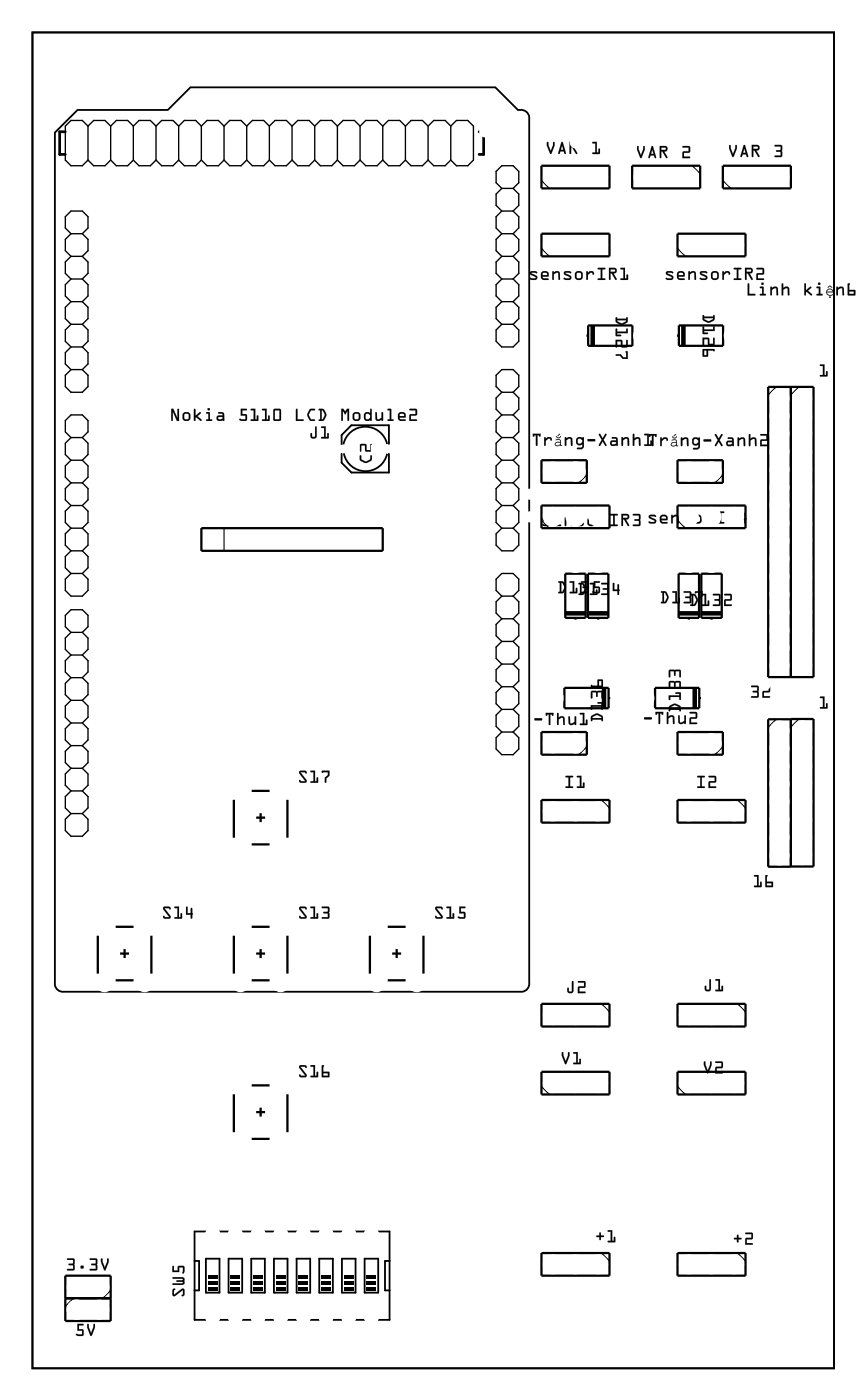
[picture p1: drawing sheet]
<svg xmlns="http://www.w3.org/2000/svg" width="97mm" height="157mm" viewBox="0 0 97 157" stroke-linecap="round" stroke-linejoin="round" font-family="sans-serif">
<g fill="none" stroke="#000" stroke-width=".2">
<path d="M3.6 3.6h89.8v149.8h-89.8zM8.7 12.3h10.1l2.5-2.5h34.2l2.5 2.5a.97 .97 0 0 1 1.3 1v96.9a.9 .9 0 0 1-1 1h-51.2a.9 .9 0 0 1-1-1v-95.3zM38.3 50.9v1l1.1 1.1h4.2v-2.1M38.5 50.8a2.48 2.48 0 0 0 2.4 2 2.48 2.48 0 0 0 2.5-1.9M43.4 49.8a2.51 2.51 0 0 0-2.5-2 2.51 2.51 0 0 0-2.4 2M43.6 49.8v-2.1h-4.2l-1.1 1.1v1M21.8 138.1h21.8v9.9h-21.8zM21.8 141.4h.5v3.3h-.5M23.1 141.1h1.5v3.9h-1.5zM25.6 141.1h1.5v3.9h-1.5zM28.1 141.1h1.6v3.9h-1.6zM30.7 141.1h1.5v3.9h-1.5z"/>
<path d="M33.2 141.1h1.5v3.9h-1.5zM35.8 141.1h1.5v3.9h-1.5zM38.3 141.1h1.5v3.9h-1.5zM40.8 141.1h1.6v3.9h-1.6zM43.6 141.4h-.5v3.3h.5"/>
</g>
<g fill="#000">
<path d="M91.9 40.9h.5v1.1h.1v-.3l.2-.1v.6h-.9l.1-.1 .3-.1v-1h-.3zM91.9 78.1h.5v1.2h.1v-.4l.2-.1v.7l-.9-.1 .1-.1h.3v-1h-.3zM23.3 143h1v.4h-1zM23.3 143.7h1v.4h-1zM23.3 144.3h1v.4h-1zM25.9 143h1v.4h-1zM25.9 143.7h1v.4h-1zM25.9 144.3h1v.4h-1zM28.4 143h1v.4h-1zM28.4 143.7h1v.4h-1zM28.4 144.3h1v.4h-1zM30.9 143h1.1v.4h-1.1z"/>
<path d="M30.9 143.7h1.1v.4h-1.1zM30.9 144.3h1.1v.4h-1.1zM33.5 143h1v.4h-1zM33.5 143.7h1v.4h-1zM33.5 144.3h1v.4h-1zM36 143h1v.4h-1zM36 143.7h1v.4h-1zM36 144.3h1v.4h-1zM38.6 143h1v.4h-1zM38.6 143.7h1v.4h-1zM38.6 144.3h1v.4h-1zM41.1 143h1v.4h-1z"/>
<path d="M41.1 143.7h1v.4h-1zM41.1 144.3h1v.4h-1z"/>
<path d="M3.6 3.6h89.8v149.8h-89.8zM3.6 3.6v149.8h89.8v-149.8z"/>
<path d="M61.3 15.9l.1 .1v.3l.3 .6 .3-.6-.1-.3a.1 .1 0 0 1 .1-.1 .1 .1 0 0 1 .1 .1v.3l-.4 1-.4-1zM61.3 15.9v.4l.3 .9 .1 .1 .4-1v-.3h-.1v.3l-.3 .7-.3-.7v-.3zM62.9 15.9l.2 .1 .3 1.2-.1 .1-.1-.1v-.2h-.4l-.1 .3-.2-.1zM62.9 15.9l-.4 1.3h.2l.1-.2h.4v.2l.1 .1 .1-.1-.4-1.2zM63 16.3l-.2 .5h.3zM63 16.3l.1 .5h-.3zM63.8 15.9h.6a.32 .32 0 0 1 .3 .4 .32 .32 0 0 1-.4 .2l.4 .6a.11 .11 0 0 1-.1 .2 .1 .1 0 0 1-.1-.1l-.4-.7h-.1v.7a.1 .1 0 0 1-.1 .1 .1 .1 0 0 1-.1-.1zM63.8 15.9l.1 1.4 .1-.1v-.7h.1l.4 .7h.2l-.4-.7a.31 .31 0 0 0 .4-.2 .31 .31 0 0 0-.3-.4zM64 16.1v.3l.5-.1-.1-.2zM64 16.1h.4l.1 .2-.5 .1zM66.4 15.9h.5v1.2h.1v-.4a.1 .1 0 0 1 .1-.1 .1 .1 0 0 1 .1 .1v.6h-.8a.1 .1 0 0 1-.1-.1 .1 .1 0 0 1 .1-.1h.3v-1h-.3zM66.4 15.9v.2h.3v1h-.3v.1l.8 .1v-.6h-.2v.4h-.1v-1.2z"/>
<path d="M61.3 15.9l.1 .1v.3l.3 .6 .3-.6v-.3h.1v.3l-.4 1-.1-.1-.3-.9zM62.9 15.9l.1 .1 .4 1.2-.1 .1-.1-.1v-.2h-.4l-.1 .2h-.2zM63 16.3l-.2 .5h.3zM63.8 15.9h.6a.31 .31 0 0 1 .3 .4 .31 .31 0 0 1-.4 .2l.4 .7-.2 .1-.4-.8h-.1v.7l-.1 .1zM64 16.1v.3l.5-.1-.1-.2zM66.4 15.9h.5v1.2h.1v-.4h.2v.6l-.9-.1 .1-.1h.3v-1h-.3z"/>
<path d="M71.4 16.4h.1v.3l.3 .7 .3-.7-.1-.2a.1 .1 0 0 1 .1-.1 .1 .1 0 0 1 .1 .1v.3l-.4 .9-.4-.9zM71.4 16.4v.4l.3 .9h.1l.4-.9v-.4h-.1v.3l-.3 .7-.3-.7v-.3zM73 16.4h.2l.3 1.2v.1h-.2v-.3h-.4l-.1 .3h-.2zM73 16.4l-.4 1.2 .2 .1 .1-.3h.4v.3h.1l.1-.1-.4-1.2zM73.1 16.8l-.2 .5h.3zM73.1 16.7l.1 .6h-.3zM73.9 16.4h.6a.32 .32 0 0 1 .3 .3 .32 .32 0 0 1-.4 .3l.4 .6a.1 .1 0 0 1-.1 .1 .1 .1 0 0 1-.1 0l-.4-.7h-.1v.6a.1 .1 0 0 1-.1 .1 .1 .1 0 0 1-.1-.1zM73.9 16.4l.1 1.3 .1-.1v-.6h.1l.4 .7h.2l-.4-.7a.31 .31 0 0 0 .4-.3 .31 .31 0 0 0-.3-.3zM74.1 16.5v.3h.5l-.1-.2zM74.1 16.5h.4l.1 .3h-.5zM76.5 16.4h.6l.2 .1v.6h-.7v.5l.6-.1a.1 .1 0 0 1 .1 .1 .1 .1 0 0 1-.1 .1h-.8l.1-.7h.6v-.5h-.6zM76.5 16.4v.1h.6v.5h-.6l-.1 .7h.9v-.1h-.7v-.5h.7v-.6l-.2-.1z"/>
<path d="M71.4 16.4h.1v.3l.3 .7 .3-.7v-.3h.1v.4l-.4 .9h-.1l-.3-.9zM73 16.4h.2l.3 1.2-.1 .1h-.1v-.3h-.4l-.1 .3h-.2zM73.1 16.8l-.2 .5h.3zM73.9 16.4h.6a.31 .31 0 0 1 .3 .3 .31 .31 0 0 1-.4 .3l.4 .7h-.2l-.4-.7h-.1v.6l-.1 .1zM74.1 16.5v.3h.5l-.1-.2zM76.5 16.4h.6l.2 .1v.6h-.7v.5h.7v.1h-.9l.1-.7h.6v-.5h-.6z"/>
<path d="M81.7 16.3h.2v.3l.2 .7 .3-.7v-.3a.1 .1 0 0 1 .1-.1 .1 .1 0 0 1 .1 .1v.4l-.5 .9-.4-.9zM81.7 16.3v.4l.3 .9h.2l.3-.9v-.4h-.1v.3l-.3 .7-.3-.7v-.3zM83.3 16.3h.2l.3 1.2v.1h-.2v-.3h-.4l-.1 .3h-.2zM83.3 16.3l-.4 1.2 .2 .1 .1-.3h.4v.3h.2v-.1l-.3-1.2zM83.4 16.7l-.2 .4h.3zM83.4 16.6l.1 .5h-.3zM84.2 16.2h.6a.32 .32 0 0 1 .3 .4 .32 .32 0 0 1-.4 .3l.4 .6a.1 .1 0 0 1-.1 .1 .1 .1 0 0 1-.1 0l-.4-.7h-.1v.6a.1 .1 0 0 1-.1 .1 .1 .1 0 0 1-.1-.1zM84.2 16.3l.1 1.3 .1-.1v-.6h.1l.4 .7h.2l-.4-.7a.31 .31 0 0 0 .4-.3 .31 .31 0 0 0-.3-.3zM84.4 16.4v.3l.5-.1v-.2zM84.4 16.4h.5v.2l-.5 .1zM86.8 16.3l.7-.1 .1 .2v.5v.6l-.1 .1h-.7a.1 .1 0 0 1-.1-.1 .1 .1 0 0 1 .1-.1h.7l-.1-.3-.4-.1a.1 .1 0 0 1-.1-.1 .1 .1 0 0 1 .1-.1h.4l.1-.4h-.7zM86.8 16.3v.1h.7l-.1 .4-.4 .1h-.1l.1 .1h.4l.1 .4h-.7v.2h.7l.1-.2-.1-.5 .1-.5-.1-.1z"/>
<path d="M81.7 16.3h.1l.1 .3 .2 .7 .3-.7v-.3h.1v.4l-.3 .9h-.2l-.3-.9zM83.3 16.3h.2l.3 1.2v.1h-.1l-.1-.3h-.4l-.1 .3h-.2zM83.4 16.7l-.2 .4h.3zM84.2 16.3h.6a.31 .31 0 0 1 .3 .3 .31 .31 0 0 1-.4 .3l.4 .7h-.1l-.5-.7h-.1v.6l-.1 .1zM84.4 16.4v.3l.5-.1v-.2zM86.8 16.3h.7l.1 .1v.5v.5l-.1 .2h-.7v-.2h.7l-.1-.4h-.4l-.1-.1 .1-.1h.4l.1-.4h-.7z"/>
<path d="M59.4 30.5l.1-.1a.71 .71 0 0 1 .7 .1 .12 .12 0 0 1-.1 .2 .12 .12 0 0 1-.2-.1h-.4l.5 .3a.28 .28 0 0 1 .2 .3 .28 .28 0 0 1-.3 .2l-.5-.1a.12 .12 0 0 1 0-.1 .12 .12 0 0 1 .2 0h.4v-.1l-.6-.3-.1-.2zM59.4 30.5v.1v.2l.6 .3-.1 .1h-.5v.1l.2 .1h.4l.2-.2-.1-.3-.6-.3h.5a.09 .09 0 0 0 .1 0 .09 .09 0 0 0 .1-.1l-.3-.1zM60.7 30.5l.2-.1h.3l.2 .1 .1 .2-.1 .3h-.6l.1 .2h.5a.1 .1 0 0 1 .1 .1 .1 .1 0 0 1-.1 .1h-.5l-.2-.1-.1-.2zM60.7 30.5l-.1 .6 .1 .2 .2 .1h.5v-.2h-.5l-.1-.1v-.1h.6l.1-.3-.1-.2-.2-.1h-.3zM60.8 30.7v.1h.5l-.1-.2zM60.8 30.6h.4l.1 .3h-.5zM61.9 30.4h.1v.1a.39 .39 0 0 1 .7 .2v.6a.09 .09 0 0 1 0 .1 .09 .09 0 0 1-.1-.1l-.1-.6-.2-.1-.3 .2 .1 .5a.1 .1 0 0 1-.1 .1 .1 .1 0 0 1-.1-.1zM61.9 30.4v1l.1-.1v-.5l.3-.2h.2l.1 .7 .1 .1v-.7a.32 .32 0 0 0-.5-.2l-.2 .1v-.2zM63.2 30.5l.1-.1a.71 .71 0 0 1 .7 .1 .12 .12 0 0 1-.1 .2 .12 .12 0 0 1-.1-.1h-.5l.6 .3a.28 .28 0 0 1 .1 .3 .28 .28 0 0 1-.3 .2l-.5-.1a.12 .12 0 0 1 0-.1 .12 .12 0 0 1 .2 0h.4v-.1l-.6-.3v-.2zM63.2 30.5v.1v.2l.6 .3-.1 .1h-.5v.1l.2 .1h.4l.2-.2-.1-.3-.6-.3h.5a.09 .09 0 0 0 .1 0 .09 .09 0 0 0 .1-.1l-.2-.1zM64.4 30.9a.51 .51 0 0 1 1 0 .51 .51 0 0 1-1 0zM64.4 30.9a.5 .5 0 0 0 1 0 .5 .5 0 0 0-1 0zM64.6 30.7v.4l.1 .1 .4-.1-.1-.5h-.3zM64.6 30.6h.4l.1 .1v.4l-.1 .1h-.3l-.1-.1zM65.7 30.4h.1l.1 .2 .2-.2a.33 .33 0 0 1 .3 0 .33 .33 0 0 1 .2 .3 .14 .14 0 0 1-.2 .1 .14 .14 0 0 1-.1-.2h-.2l-.2 .2v.5a.1 .1 0 0 1-.1 .1 .1 .1 0 0 1-.1-.1zM65.7 30.4v1l.1-.1v-.5l.3-.2h.2l.2 .2a.23 .23 0 0 0 0-.3 .23 .23 0 0 0-.2-.1h-.2l-.3 .2v-.2zM67 30.1l.7-.1a.1 .1 0 0 1 .1 .1 .1 .1 0 0 1-.1 .1h-.2v1h.2a.1 .1 0 0 1 .1 .1 .1 .1 0 0 1-.1 .1h-.7a.1 .1 0 0 1-.1-.1 .1 .1 0 0 1 .1-.1h.3v-1h-.3zM67 30.1v.1h.3v1h-.3v.1l.8 .1v-.2h-.3v-1h.3v-.1zM68.2 30h.6a.32 .32 0 0 1 .3 .4 .32 .32 0 0 1-.4 .3l.4 .6a.1 .1 0 0 1-.1 .1 .1 .1 0 0 1-.1 0l-.4-.7h-.1v.6a.1 .1 0 0 1-.1 .1 .1 .1 0 0 1-.1-.1zM68.2 30l.1 1.4 .1-.1v-.7h.1l.4 .7h.2l-.4-.7a.31 .31 0 0 0 .4-.2 .31 .31 0 0 0-.3-.4zM68.4 30.2v.3l.5-.1v-.2zM68.4 30.2h.5v.2l-.5 .1zM69.5 30.1l.5-.1v1.2h.2v-.3a.1 .1 0 0 1 .1-.1 .1 .1 0 0 1 .1 .1l-.1 .5h-.7a.1 .1 0 0 1-.1-.1 .1 .1 0 0 1 .1-.1h.2v-1h-.3zM69.5 30.1v.1h.3v1h-.3v.1l.8 .1v-.6h-.1v.4h-.2v-1.2z"/>
<path d="M59.4 30.5l.5-.1 .3 .1a.12 .12 0 0 1-.1 .2 .12 .12 0 0 1-.2-.1h-.4l.5 .3a.27 .27 0 0 1 .2 .3 .27 .27 0 0 1-.3 .2h-.4l-.2-.1 .1-.2 .5 .1 .1-.1-.6-.3v-.2zM60.7 30.5l.2-.1h.3l.2 .1 .1 .2-.1 .3-.6 .1 .1 .1h.5v.2h-.5l-.2-.1-.1-.2zM60.8 30.7v.1h.5l-.1-.2zM61.9 30.4h.1v.1a.38 .38 0 0 1 .4-.1 .38 .38 0 0 1 .3 .3v.7l-.1-.1-.1-.7h-.2l-.3 .2v.5l-.1 .1zM63.2 30.5l.6-.1 .2 .1a.12 .12 0 0 1-.1 .2 .12 .12 0 0 1-.1-.1h-.5l.5 .3a.27 .27 0 0 1 .2 .3 .27 .27 0 0 1-.3 .2h-.4l-.2-.1 .1-.2 .5 .1 .1-.1-.6-.3v-.2zM64.4 30.9a.5 .5 0 0 1 1 0 .5 .5 0 0 1-1 0zM64.6 30.7v.4l.1 .1h.3l.1-.1v-.4l-.1-.1zM65.7 30.4h.1l.1 .2 .2-.2a.33 .33 0 0 1 .3 0 .33 .33 0 0 1 .1 .3 .12 .12 0 0 1-.1 .1 .12 .12 0 0 1-.1-.2h-.2l-.2 .2v.5l-.2 .1zM67 30.1h.8v.1h-.3v1h.3v.2l-.8-.1v-.1h.3v-1h-.3zM68.2 30h.6a.31 .31 0 0 1 .3 .4 .31 .31 0 0 1-.4 .3l.4 .6-.1 .1-.5-.7h-.1v.6l-.1 .1zM68.4 30.2v.3l.5-.1v-.2zM69.5 30.1l.5-.1v1.2h.2v-.4h.1v.6l-.8-.1v-.1h.3v-1h-.3z"/>
<path d="M69 35.6h.1v.1h1l.1-.1h.1v.5a.8 .8 0 0 1-1.2 .1l-.1-.1zM69.1 35.9l.1 .2 .4 .2 .5-.3v-.1zM69 36.9h.1v.3h1l.1-.3 .1-.1v.6h-1.2v.1h.4l.1 .1-.6 .1zM69 38.1l.7 .1v.6h.4v-.6l.2-.1v.8l-.2 .1h-.4l-.1-.2v-.5h-.5v.6l-.1 .1zM69 39.7h.5l.3 .4h.3v-.6l.2-.1v.8h-.5l-.3-.3h-.5z"/>
<path d="M69 35.6h.1v.1h1a.1 .1 0 0 1 .1-.1 .1 .1 0 0 1 .1 .1l-.1 .5-.6 .2-.6-.3zM69 35.6v.5l.5 .3h.3l.5-.4v-.4h-.1v.1h-1.1v-.1zM69.1 35.9l.1 .1 .4 .2 .5-.2v-.1zM69.1 35.9h1.1v.1l-.6 .3-.4-.2zM69 36.9h.1v.3h1v-.3a.1 .1 0 0 1 .1-.1 .1 .1 0 0 1 .1 .1v.5h-1.2v.1h.4a.1 .1 0 0 1 .1 .1 .1 .1 0 0 1-.1 .1h-.5zM69 36.9v.8l.6-.1-.1-.1h-.4v-.2l1.2 .1v-.6l-.1 .1v.3h-1.1v-.3zM69 38.1l.7 .1v.6h.4v-.6a.1 .1 0 0 1 .1-.1 .1 .1 0 0 1 .1 .1v.6l-.1 .2-.6-.1v-.6h-.5v.6a.1 .1 0 0 1 0 .1 .1 .1 0 0 1-.1-.1zM69 38.1v.9l.1-.1v-.6h.5v.5l.1 .2h.4l.2-.1v-.8l-.1 .1v.6h-.5v-.6zM69 39.7h.5l.3 .4h.3v-.6l.2-.1v.9l-.5-.1-.3-.3h-.5zM69 39.8v.1h.5l.3 .3h.5v-.8l-.2 .1h.1v.6h-.4l-.3-.4z"/>
<path d="M74.6 30.5l.1-.1a.71 .71 0 0 1 .7 .1 .12 .12 0 0 1-.1 .2 .12 .12 0 0 1-.1-.1h-.4l.5 .3a.28 .28 0 0 1 .1 .3 .28 .28 0 0 1-.2 .2l-.6-.1a.12 .12 0 0 1 .1-.1 .12 .12 0 0 1 .1 0h.4v-.1l-.5-.3-.1-.2zM74.7 30.5l-.1 .1 .1 .2 .6 .3-.1 .1h-.6v.1l.2 .1h.5l.1-.2-.1-.3-.5-.3h.4a.09 .09 0 0 0 .1 0 .09 .09 0 0 0 .1-.1l-.2-.1zM75.9 30.5l.3-.1h.3l.1 .1 .1 .2v.3h-.7l.1 .2h.5a.1 .1 0 0 1 .1 .1 .1 .1 0 0 1-.1 .1h-.5l-.2-.1-.1-.2zM75.9 30.5l-.1 .6 .1 .2 .2 .1h.6v-.2h-.6l-.1-.1v-.1h.7v-.3l-.1-.2-.2-.1h-.2zM76 30.7v.1h.5l-.1-.2zM76 30.6h.4l.1 .3h-.5zM77.1 30.4h.2v.1a.39 .39 0 0 1 .7 .2v.6a.09 .09 0 0 1-.1 .1 .09 .09 0 0 1-.1-.1v-.6l-.2-.1-.3 .2v.5a.1 .1 0 0 1-.1 .1 .1 .1 0 0 1-.1-.1zM77.1 30.4l.1 1 .1-.1v-.5l.3-.2h.2v.7l.1 .1 .1-.7a.32 .32 0 0 0-.5-.2l-.2 .1v-.2zM78.5 30.5v-.1a.71 .71 0 0 1 .7 .1 .12 .12 0 0 1 0 .2 .12 .12 0 0 1-.2-.1h-.4l.5 .3a.28 .28 0 0 1 .2 .3 .28 .28 0 0 1-.3 .2l-.6-.1a.12 .12 0 0 1 .1-.1 .12 .12 0 0 1 .1 0h.4l.1-.1-.6-.3-.1-.2zM78.5 30.5l-.1 .1 .1 .2 .6 .3-.1 .1h-.6v.1l.2 .1h.5l.1-.2-.1-.3-.5-.3h.4a.1 .1 0 0 0 .2 0 .09 .09 0 0 0 0-.1l-.2-.1zM79.6 30.9a.51 .51 0 0 1 1 0 .51 .51 0 0 1-1 0zM79.6 30.9a.5 .5 0 0 0 1 0 .5 .5 0 0 0-1 0zM79.9 30.7v.4l.1 .1 .3-.1v-.5h-.3zM79.9 30.6h.3l.1 .1 .1 .4-.1 .1h-.3l-.2-.1zM80.9 30.4h.2v.2l.2-.2a.33 .33 0 0 1 .4 0 .33 .33 0 0 1 .1 .3 .14 .14 0 0 1-.2 .1 .14 .14 0 0 1 0-.2h-.2l-.3 .2v.5a.1 .1 0 0 1-.1 .1 .1 .1 0 0 1-.1-.1zM81 30.4v1l.1-.1v-.5l.3-.2h.2l.1 .2a.23 .23 0 0 0 .1-.3 .23 .23 0 0 0-.3-.1h-.2l-.2 .2v-.2zM82.2 30.1l.8-.1a.1 .1 0 0 1 .1 .1 .1 .1 0 0 1-.1 .1h-.3v1h.3a.1 .1 0 0 1 .1 .1 .1 .1 0 0 1-.1 .1h-.7a.1 .1 0 0 1-.1-.1 .1 .1 0 0 1 .1-.1h.2v-1h-.3zM82.2 30.1v.1h.3v1h-.3v.1l.8 .1v-.2h-.3v-1h.3v-.1zM83.5 30h.6a.32 .32 0 0 1 .2 .4 .32 .32 0 0 1-.3 .3l.3 .6a.1 .1 0 0 1 0 .1 .1 .1 0 0 1-.1 0l-.4-.7h-.2v.6a.1 .1 0 0 1-.1 .1 .1 .1 0 0 1 0-.1zM83.5 30v1.4l.1-.1v-.7h.2l.4 .7h.1l-.4-.7a.31 .31 0 0 0 .4-.2 .31 .31 0 0 0-.2-.4zM83.6 30.2v.3l.5-.1v-.2zM83.6 30.2h.5l.1 .2-.6 .1zM84.7 30.1l.7-.1 .2 .1v.7h-.7v.4h.6a.1 .1 0 0 1 .1 .1 .1 .1 0 0 1-.1 .1h-.8l.1-.7 .6-.1v-.4h-.6zM84.8 30.1v.1h.6v.4l-.6 .1-.1 .7h.8v-.2h-.6v-.4l.6-.1 .1-.6-.2-.1z"/>
<path d="M74.7 30.5l.5-.1 .2 .1a.12 .12 0 0 1-.1 .2 .12 .12 0 0 1-.1-.1h-.4l.5 .3a.27 .27 0 0 1 .1 .3 .27 .27 0 0 1-.2 .2h-.5l-.1-.1v-.2l.6 .1 .1-.1-.6-.3-.1-.2zM75.9 30.5l.3-.1h.3l.1 .1 .1 .2v.3l-.7 .1 .1 .1h.6v.2h-.6l-.2-.1-.1-.2zM76 30.7v.1h.5l-.1-.2zM77.1 30.4h.2v.1a.38 .38 0 0 1 .4-.1 .38 .38 0 0 1 .3 .3v.7l-.2-.1v-.7h-.2l-.3 .2v.5l-.1 .1zM78.5 30.5l.5-.1 .2 .1a.12 .12 0 0 1-.1 .2 .12 .12 0 0 1-.1-.1h-.4l.5 .3a.27 .27 0 0 1 .1 .3 .27 .27 0 0 1-.2 .2h-.5l-.1-.1v-.2l.6 .1 .1-.1-.6-.3-.1-.2zM79.6 30.9a.5 .5 0 0 1 1 0 .5 .5 0 0 1-1 0zM79.9 30.7l-.1 .4 .2 .1h.3v-.1v-.4l-.1-.1zM80.9 30.4h.2v.2l.2-.2a.33 .33 0 0 1 .3 0 .33 .33 0 0 1 .2 .3 .12 .12 0 0 1-.2 .1 .12 .12 0 0 1 0-.2h-.2l-.3 .2v.5l-.1 .1zM82.2 30.1h.9l-.1 .1h-.3v1h.3v.2l-.8-.1v-.1h.3v-1h-.3zM83.5 30h.6a.31 .31 0 0 1 .2 .4 .31 .31 0 0 1-.3 .3l.3 .6-.1 .1-.4-.7h-.2v.6l-.1 .1zM83.6 30.2v.3l.5-.1v-.2zM84.8 30.1l.6-.1 .2 .1-.1 .6-.6 .1v.4h.6v.2h-.8l.1-.7 .6-.1v-.4h-.6z"/>
<path d="M78.7 35.3h.2v.2h1v-.2h.1v.6a.8 .8 0 0 1-1.2 .1l-.1-.2zM78.9 35.7v.1l.5 .2 .5-.3zM78.7 36.6h.2v.3h1v-.3h.1l.1 .5h-1.2v.2h.4v.1l-.5 .1zM78.7 37.9h.7l.1 .7h.4v-.6l.1-.1v.7l-.1 .1h-.5l-.1-.1v-.6h-.4v.6l-.1 .1zM78.7 39.2l1.3-.1 .1 .2-.1 .1-.1-.1h-.6v.7h-.5l-.1-.1zM78.9 39.3v.5h.2v-.5z"/>
<path d="M78.7 35.3h.2v.2h1v-.1a.1 .1 0 0 1 .1-.1 .1 .1 0 0 1 .1 .1l-.1 .5-.6 .3-.7-.3zM78.7 35.4v.5l.5 .2h.4l.4-.3v-.5l-.1 .1v.1h-1l-.1-.1zM78.9 35.7v.1l.5 .2 .4-.2 .1-.1zM78.9 35.7h1l-.5 .3-.5-.2zM78.7 36.6h.2v.3h1v-.2a.1 .1 0 0 1 .1-.1 .1 .1 0 0 1 .1 .1v.4h-1.2v.2h.3a.1 .1 0 0 1 .1 .1 .1 .1 0 0 1-.1 .1l-.5-.1zM78.7 36.6l.1 .8h.5v-.1h-.4v-.2h1.2l-.1-.5-.1 .1v.2h-1v-.2zM78.7 37.9h.7l.1 .7h.4v-.6a.1 .1 0 0 1 .1-.1 .1 .1 0 0 1 .1 .1v.6l-.1 .1h-.7v-.7h-.4v.6a.1 .1 0 0 1-.1 .1 .1 .1 0 0 1-.1-.1zM78.7 37.9l.1 .8 .1-.1v-.6h.4v.6l.1 .1h.5l.1-.1v-.7l-.1 .1v.6h-.4l-.1-.7zM78.7 39.2l1.3-.1 .1 .2a.09 .09 0 0 1-.1 .1 .09 .09 0 0 1-.1-.1h-.6v.7h-.5l-.1-.1zM78.7 39.2v.7l.1 .1h.5v-.7h.6l.1 .1 .1-.1-.1-.2zM78.9 39.3v.5h.2v-.5zM78.9 39.3h.3v.5h-.3z"/>
<path d="M83.8 31.8l.1 .1v1.1l.6-.1a.1 .1 0 0 1 .1 .1 .1 .1 0 0 1-.1 .1h-.8zM83.8 31.8v1.3h.8v-.1h-.7v-1.1zM85.1 32.2h.4v.8l.2-.1a.1 .1 0 0 1 .1 .1 .1 .1 0 0 1-.1 .1h-.5a.1 .1 0 0 1-.1-.1 .1 .1 0 0 1 .1-.1l.2 .1v-.7h-.2zM85.1 32.2l.1 .1h.2v.7h-.2l-.1 .1h.7v-.1h-.3v-.8zM85.3 31.8a.15 .15 0 0 1 .3 0 .15 .15 0 0 1-.3 0zM85.3 31.8a.15 .15 0 0 0 .3 0 .15 .15 0 0 0-.3 0zM86.3 32.2h.2v.1a.39 .39 0 0 1 .7 .1v.6a.09 .09 0 0 1-.1 .1 .09 .09 0 0 1-.1-.1v-.6l-.2-.1-.3 .2v.5a.1 .1 0 0 1-.1 .1 .1 .1 0 0 1-.1-.1zM86.3 32.2l.1 .9 .1-.1v-.5l.3-.2 .2 .1v.7h.1v-.7a.32 .32 0 0 0-.5-.2l-.1 .1-.1-.1zM87.6 31.8h.1v.5a.39 .39 0 0 1 .7 .1v.6a.09 .09 0 0 1 0 .1 .09 .09 0 0 1-.1-.1l-.1-.6-.2-.1-.3 .2 .1 .5a.1 .1 0 0 1-.1 .1 .1 .1 0 0 1-.1-.1zM87.6 31.8v1.3h.1v-.6l.3-.2 .2 .1 .1 .7h.1v-.7a.32 .32 0 0 0-.5-.2l-.2 .1v-.5zM90.1 31.8h.2v.8l.4-.4a.1 .1 0 0 1 .2 0 .09 .09 0 0 1 0 .1l-.4 .3 .5 .4a.1 .1 0 0 1 0 .1 .1 .1 0 0 1-.2 0l-.4-.4-.1 .1v.2a.1 .1 0 0 1-.1 .1 .1 .1 0 0 1-.1-.1zM90.1 31.8v1.3h.2v-.3l.1-.1 .5 .4v-.1l-.4-.4 .4-.4h-.1l-.5 .4v-.7zM91.5 32.2h.4v.8l.2-.1a.1 .1 0 0 1 .1 .1 .1 .1 0 0 1-.1 .1h-.5a.1 .1 0 0 1-.1-.1 .1 .1 0 0 1 .1-.1l.1 .1v-.7h-.2zM91.5 32.2v.1h.2v.7h-.2v.1h.6v-.1h-.2v-.8zM91.6 31.8a.15 .15 0 0 1 .3 0 .15 .15 0 0 1-.3 0zM91.6 31.8a.15 .15 0 0 0 .3 0 .15 .15 0 0 0-.3 0zM92.7 32.5a.4 .4 0 0 1 .4-.1 .4 .4 0 0 1 .3 .4h-.8a.43 .43 0 0 0 .7 .2h.1a.45 .45 0 0 1-.7 .1 .45 .45 0 0 1 0-.6zM92.7 32.5a.42 .42 0 0 0 .1 .6 .42 .42 0 0 0 .5-.1 .44 .44 0 0 1-.7-.2h.8a.39 .39 0 0 0-.3-.4 .39 .39 0 0 0-.4 .1zM92.8 32.5l-.2 .2h.7l-.2-.2zM92.7 32.5l.4-.1 .2 .3h-.7zM92.7 32.2l.3-.2 .2 .2v.1l-.2-.2-.2 .2zM92.7 32.2l.3-.1 .2 .1-.2-.2zM92.9 33.3a.1 .1 0 0 1 .2 0 .1 .1 0 0 1-.2 0zM92.9 33.3a.1 .1 0 0 0 .2 0 .1 .1 0 0 0-.2 0zM93.7 32.2h.1l.1 .1a.39 .39 0 0 1 .6 .1l.1 .6a.09 .09 0 0 1-.1 .1 .09 .09 0 0 1-.1-.1v-.6l-.3-.1-.2 .2v.5a.1 .1 0 0 1-.1 .1 .1 .1 0 0 1-.1-.1zM93.7 32.2v.9l.2-.1v-.5l.2-.2 .3 .1v.7h.1v-.7a.32 .32 0 0 0-.5-.2l-.1 .1-.1-.1zM95 31.8h.1a.09 .09 0 0 1 .1 .1 .09 .09 0 0 1-.1 0v.6l.7 .1v.5h-.8zM95 31.8v1.3h.8v-.5l-.7-.1v-.6h.1zM95.1 32.7v.3h.6v-.3zM95.1 32.7h.6v.3h-.6z"/>
<path d="M83.8 31.8l.1 .1v1.1h.7v.1h-.8zM85.1 32.2h.4v.8h.3v.1h-.7l.1-.1h.2v-.7h-.2zM85.3 31.8a.15 .15 0 0 1 .3 0 .15 .15 0 0 1-.3 0zM86.3 32.2h.1l.1 .1a.38 .38 0 0 1 .3-.2 .38 .38 0 0 1 .3 .3v.7h-.1v-.7l-.2-.1-.3 .2v.6h-.1zM87.6 31.8h.1v.5a.38 .38 0 0 1 .4-.2 .38 .38 0 0 1 .3 .3v.7h-.1l-.1-.7v-.1l-.5 .2v.6h-.1zM90.1 31.8l.2 .1v.7l.5-.5 .1 .1-.4 .4 .4 .4v.1l-.5-.4-.1 .1v.3h-.2zM91.5 32.2h.4v.8h.2v.1h-.6v-.1h.2v-.7h-.2zM91.6 31.8a.15 .15 0 0 1 .3 0 .15 .15 0 0 1-.3 0zM92.7 32.5a.4 .4 0 0 1 .4-.1 .4 .4 0 0 1 .3 .4h-.8a.54 .54 0 0 0 .8 .2 .43 .43 0 0 1-.6 .1 .43 .43 0 0 1-.1-.6zM92.7 32.5l-.1 .2h.7l-.2-.2zM92.7 32.2l.3-.2 .2 .2-.2-.1-.2 .2zM92.9 33.3a.1 .1 0 0 1 .2 0 .1 .1 0 0 1-.2 0zM93.7 32.2h.1l.1 .1a.38 .38 0 0 1 .3-.2 .38 .38 0 0 1 .3 .3v.7h-.1l-.1-.7-.2-.1-.2 .2v.6h-.2zM95 31.8h.2l-.1 .1v.6l.7 .1v.5h-.8zM95.1 32.7v.3h.6v-.3z"/>
<path d="M19.2 45.8h.2l.5 1.1v-1a.1 .1 0 0 1 .1-.1 .1 .1 0 0 1 .1 .1v1.3h-.3l-.4-1v.9a.1 .1 0 0 1-.1 .1 .1 .1 0 0 1-.1-.1zM19.2 45.8v1.3l.1 .1 .1-.1v-1l.4 1.1h.3l-.1-1.3h-.1v1l-.5-1.1zM20.4 46.7a.51 .51 0 0 1 1 0 .51 .51 0 0 1-1 0zM20.4 46.7a.5 .5 0 0 0 1 0 .5 .5 0 0 0-1 0zM20.7 46.5v.4l.1 .1 .3-.1v-.5h-.3zM20.7 46.5l.3-.1 .1 .1 .1 .4-.1 .1h-.3l-.2-.1zM21.7 45.9h.2v.7l.5-.4a.09 .09 0 0 1 .1 0 .1 .1 0 0 1 0 .2l-.4 .3 .5 .3a.1 .1 0 0 1 0 .2 .1 .1 0 0 1-.2 0l-.4-.4-.1 .1v.2a.1 .1 0 0 1-.1 .1 .1 .1 0 0 1-.1-.1zM21.8 45.9l-.1 1.2h.2v-.2l.1-.1 .5 .4 .1-.1-.5-.4 .4-.4-.1-.1-.5 .4v-.7zM23.1 46.2h.4v.8h.2a.1 .1 0 0 1 .1 .1 .1 .1 0 0 1-.1 .1h-.5a.1 .1 0 0 1-.1-.1 .1 .1 0 0 1 .1-.1h.1v-.6h-.2zM23.1 46.2v.2h.2v.6h-.2v.1l.6 .1v-.1l-.2-.1v-.7zM23.2 45.9a.15 .15 0 0 1 .3 0 .15 .15 0 0 1-.3 0zM23.3 45.9a.13 .13 0 0 0 .2 0 .13 .13 0 0 0-.2 0zM24.5 46.2h.3l.2 .1 .1 .8a.09 .09 0 0 1-.1 .1 .09 .09 0 0 1 0-.1l-.5 .1a.32 .32 0 0 1-.2-.3 .32 .32 0 0 1 .2-.3h.4v-.2h-.4zM24.5 46.2v.2h.4v.2h-.4a.31 .31 0 0 0-.2 .3 .31 .31 0 0 0 .2 .3l.5-.1 .1 .1v-.7l-.2-.3zM24.5 46.8v.2h.3l.1-.1v-.1zM24.5 46.8h.4l.1 .1-.2 .1h-.3zM27 45.8h.6a.1 .1 0 0 1 .1 .1 .1 .1 0 0 1-.1 .1h-.4v.4l.4 .1 .1 .6-.2 .1-.6-.1a.1 .1 0 0 1-.1-.1 .1 .1 0 0 1 .1 0h.6v-.4h-.5zM27 45.8v.8h.5v.4h-.6l-.1 .1 .3 .1h.5l.1-.2v-.5h-.1l-.5-.1v-.4h.5l.1-.1zM28.1 45.9l.5-.1v1.2h.2v-.3a.1 .1 0 0 1 .1-.1 .1 .1 0 0 1 .1 .1l-.1 .5h-.7a.1 .1 0 0 1-.1-.1 .1 .1 0 0 1 .1-.1h.2v-1h-.3zM28.1 45.9v.1h.3v1h-.3v.1l.8 .1v-.6h-.1v.4h-.2v-1.2zM29.4 45.9l.5-.1v1.2h.1v-.3a.1 .1 0 0 1 .1-.1 .1 .1 0 0 1 .1 .1v.5h-.8a.1 .1 0 0 1-.1-.1 .1 .1 0 0 1 .1-.1h.3v-1h-.3zM29.4 45.9v.1h.3v1h-.3v.1l.8 .1v-.6h-.1l-.1 .4h-.1v-1.2zM30.7 45.9l.6-.1 .2 .1v1.1l-.1 .2h-.6l-.2-.1zM30.7 45.9l-.1 1.2 .2 .1h.6l.1-.2v-1l-.2-.2zM30.8 46v1h.5v-1zM30.8 46h.5v1h-.5zM33.2 45.9h.1v1.1h.6a.1 .1 0 0 1 .1 .1 .1 .1 0 0 1-.1 .1h-.8zM33.2 45.9v1.3h.8v-.2h-.7v-1.1zM34.7 45.9l.5-.1a.1 .1 0 0 1 .1 .1 .1 .1 0 0 1-.1 .1h-.4l-.2 .5 .2 .5h.4a.1 .1 0 0 1 .1 .1 .1 .1 0 0 1-.1 .1h-.5l-.2-.5-.1-.3zM34.7 45.9l-.2 .4a.83 .83 0 0 0 .3 .9h.4l.1-.1-.1-.1h-.4l-.2-.4v-.2l.2-.4h.4l.1-.1h-.1l-.3-.1zM35.7 45.9h.6l.3 .6-.3 .6-.5 .1a.1 .1 0 0 1-.1-.1 .1 .1 0 0 1 .1-.1h.1v-1h-.2zM35.7 45.9v.1h.2v1h-.1l-.1 .1 .5 .1 .3-.5v-.4l-.3-.4zM36 46l.1 1h.1l.2-.5-.2-.4zM36 46l.2 .1 .2 .4-.3 .5h-.1zM38.2 45.8h.3l.2 .3 .2-.3h.2v1.3a.1 .1 0 0 1-.1 .1 .1 .1 0 0 1-.1-.1v-1l-.1 .2a.11 .11 0 0 1-.1 .2 .11 .11 0 0 1-.1-.2l-.2-.2v1a.1 .1 0 0 1-.1 .1 .1 .1 0 0 1-.1-.1zM38.2 45.8v1.3l.2 .1v-.1v-1l.3 .4 .2-.4v1l.1 .1 .1-1.4h-.2l-.2 .4-.2-.4zM39.5 46.7a.51 .51 0 0 1 1 0 .51 .51 0 0 1-1 0zM39.5 46.7a.5 .5 0 0 0 1 0 .5 .5 0 0 0-1 0zM39.7 46.5v.4l.1 .1 .4-.1-.1-.5h-.3zM39.7 46.5l.3-.1 .2 .1v.4l-.1 .1h-.3l-.1-.1zM40.8 46.3l.3-.1 .4 .1v-.4a.1 .1 0 0 1 .1-.1 .1 .1 0 0 1 .1 .1v1.2a.11 .11 0 0 1-.2 .1 .1 .1 0 0 1 0-.1l-.3 .1-.3-.1-.1-.2zM40.9 46.3l-.1 .2 .1 .6 .2 .1h.2l.2-.1v.1h.1v-1.3h-.1v.4l-.2-.1zM41 46.5v.4l.1 .1h.2l.2-.2-.1-.3-.1-.1zM41 46.5l.3-.1 .2 .2v.3l-.2 .1-.3-.1zM42.1 46.2l.1 .1v.6l.1 .1 .4-.2v-.5a.1 .1 0 0 1 .1-.1 .1 .1 0 0 1 .1 .1v.8a.1 .1 0 0 1-.1 .1 .1 .1 0 0 1-.1-.1 .39 .39 0 0 1-.6-.2zM42.1 46.2v.7a.32 .32 0 0 0 .5 .3l.1-.2 .1 .2 .1-.1v-.8h-.1l-.1 .5-.4 .2-.1-.1v-.6zM43.4 45.9h.4v1.1h.2a.1 .1 0 0 1 .1 .1 .1 .1 0 0 1-.1 .1h-.5a.1 .1 0 0 1-.1-.1 .1 .1 0 0 1 .1-.1h.2v-1h-.2zM43.4 45.9l.1 .1h.2v1h-.2l-.1 .1 .6 .1 .1-.1-.3-.1v-1.1zM44.7 46.3l.2-.1h.3l.2 .1 .1 .2-.1 .3h-.6l.1 .2h.5a.1 .1 0 0 1 .1 .1 .1 .1 0 0 1-.1 .1h-.5l-.2-.1-.1-.2zM44.7 46.3l-.1 .6 .1 .2 .2 .1h.5v-.2h-.5l-.1-.1v-.1h.6v-.3v-.2l-.2-.1h-.3zM44.8 46.5v.2h.5l-.1-.3zM44.8 46.5l.4-.1 .1 .3h-.5zM45.9 45.9l.6-.1 .2 .1v.7h-.7v.4h.6a.1 .1 0 0 1 .1 .1 .1 .1 0 0 1-.1 .1h-.8l.1-.7 .6-.1v-.4h-.6zM45.9 45.9v.1h.7v.4l-.7 .1v.7h.8v-.2h-.7v-.4l.7-.1v-.5l-.2-.2z"/>
<path d="M19.2 45.8h.2l.5 1.1v-1l.1-.1v.1l.1 1.3h-.3l-.4-1v.9l-.1 .1-.1-.1zM20.4 46.7a.5 .5 0 0 1 1 0 .5 .5 0 0 1-1 0zM20.7 46.5v.4l.1 .1h.3v-.1v-.4l-.1-.1zM21.7 45.9h.2v.7l.5-.4 .1 .1-.4 .4 .5 .3-.1 .2-.5-.4-.1 .1v.3l-.2-.1zM23.1 46.2l.4 .1v.7l.2 .1v.1l-.6-.1v-.1h.2v-.6h-.2zM23.2 45.9a.15 .15 0 0 1 .3 0 .15 .15 0 0 1-.3 0zM24.5 46.2h.4l.2 .3v.7l-.1-.1-.5 .1a.31 .31 0 0 1-.2-.3 .31 .31 0 0 1 .2-.3h.4v-.2h-.4zM24.5 46.8v.2h.3l.1-.1v-.1zM27 45.8h.6l.1 .1-.1 .1h-.4v.4h.4l.1 .1v.6l-.2 .1h-.4a.15 .15 0 0 1-.2 0 .15 .15 0 0 1 0-.2h.6v-.4h-.5zM28.1 45.9l.5-.1v1.2h.2v-.4h.1v.6l-.8-.1v-.1h.3v-1h-.3zM29.4 45.9l.5-.1v1.2h.1v-.4h.2v.6l-.9-.1 .1-.1h.3v-1h-.3zM30.7 45.9l.6-.1 .2 .1v1.1l-.1 .2h-.6l-.2-.1zM30.8 46v1h.5v-1zM33.2 45.9h.1v1.1h.7v.2h-.8zM34.7 45.9l.2-.1 .4 .1-.1 .1h-.4l-.2 .5 .2 .5h.4l.1 .1-.1 .1a.6 .6 0 0 1-.8-.6l.1-.3zM35.7 45.9h.5a.8 .8 0 0 1 .1 1.2l-.1 .1-.5-.1 .2-.1v-1h-.2zM36 46v1h.1l.3-.5-.2-.4zM38.2 45.8h.3l.2 .3 .2-.3h.2l-.1 1.4-.1-.1v-1l-.1 .2a.11 .11 0 0 1-.1 .2 .11 .11 0 0 1-.1-.2l-.2-.2v1l-.1 .1zM39.5 46.7a.5 .5 0 0 1 1 0 .5 .5 0 0 1-1 0zM39.7 46.5v.4l.1 .1h.3l.1-.1v-.4l-.2-.1zM40.9 46.3l.2-.1 .4 .1v-.4h.1v1.3h-.1v-.1l-.4 .1-.2-.1-.1-.2zM41 46.5v.4l.3 .1 .2-.2v-.2l-.2-.2zM42.1 46.2l.1 .1v.6l.1 .1 .4-.2v-.5l.2-.1v1h-.1l-.1-.1a.38 .38 0 0 1-.3 .1 .38 .38 0 0 1-.3-.3zM43.4 45.9h.4v1.1l.3 .1-.1 .1-.6-.1 .1-.1h.2v-1h-.2zM44.7 46.3l.2-.1h.3l.2 .1 .1 .2-.1 .3-.6 .1 .1 .1h.5v.2h-.5l-.2-.1-.1-.2zM44.8 46.5v.2h.5l-.1-.3zM45.9 45.9l.6-.1 .2 .1v.7h-.7v.4h.7v.2h-.8v-.7l.6-.1v-.4h-.6z"/>
<path d="M35.3 47.8l.2 .1v1a.37 .37 0 0 1-.4 .3 .37 .37 0 0 1-.3-.3v-.3a.1 .1 0 0 1 .1-.1 .1 .1 0 0 1 .1 .1v.4h.3zM35.3 47.8v1.1l-.3 .1-.1-.4h-.1v.3a.35 .35 0 0 0 .3 .3 .35 .35 0 0 0 .4-.3v-1zM36 47.8h.5v1.2h.2l-.1-.4a.1 .1 0 0 1 .1-.1 .1 .1 0 0 1 .1 .1v.6h-.7a.1 .1 0 0 1-.1-.1 .1 .1 0 0 1 .1-.1h.2v-1h-.3zM36 47.8v.2h.3v1h-.3v.1l.8 .1v-.6h-.1v.4h-.2v-1.2z"/>
<path d="M35.3 47.8l.2 .1v1a.36 .36 0 0 1-.4 .3 .36 .36 0 0 1-.3-.3v-.3h.1l.1 .4 .3-.1zM36 47.8h.5v1.2h.2v-.4h.1v.6l-.8-.1v-.1h.3v-1h-.3z"/>
<path d="M40.3 51.1h.2v.4l.5 .2 .5-.2v-.4h.1h.1a.6 .6 0 0 1-.6 .8h-.3l-.4-.2-.1-.2zM40.3 49.8h.7l.1 .2v.5h.4v-.6l.1-.1 .1 .8h-.8v-.6h-.4v.6h-.1z"/>
<path d="M40.3 51.1h.2v.4l.5 .2 .5-.2v-.4a.1 .1 0 0 1 .1-.1 .1 .1 0 0 1 .1 .1l-.1 .6-.6 .2-.7-.3zM40.3 51.1v.5l.5 .3a.83 .83 0 0 0 .8-.4v-.4h-.1v.4l-.4 .2h-.2l-.4-.2v-.4zM40.3 49.8h.7l.1 .7h.4v-.6a.1 .1 0 0 1 .1-.1 .1 .1 0 0 1 .1 .1v.8l-.8-.1v-.6h-.4v.6a.1 .1 0 0 1-.1 .1 .1 .1 0 0 1-.1-.1zM40.4 49.8v.8h.1v-.7h.4v.7h.8l-.1-.8-.1 .1v.6h-.4v-.5l-.1-.2z"/>
<path d="M59.7 48.6h.9v.3a.11 .11 0 0 1-.2 .1 .1 .1 0 0 1 0-.2h-.2v1.1a.1 .1 0 0 1-.1 .1 .1 .1 0 0 1-.1-.1v-1.1h-.1a.11 .11 0 0 1-.1 .2 .11 .11 0 0 1-.1-.1zM59.7 48.6v.4l.2-.2h.1v1.1l.2 .1v-1.2h.2l.1 .2 .1-.4zM61 49h.1v.2l.2-.2a.33 .33 0 0 1 .4 0 .33 .33 0 0 1 .1 .4 .14 .14 0 0 1-.2 0 .14 .14 0 0 1 0-.2h-.2l-.3 .2v.5a.1 .1 0 0 1-.1 .1 .1 .1 0 0 1-.1-.1zM61 49v1l.1-.1v-.5l.3-.2h.2l.2 .2a.23 .23 0 0 0 0-.3 .23 .23 0 0 0-.2-.1h-.3l-.2 .2v-.2zM62.2 49.3l.3-.1 .3 .1v.2v.4l.2 .1h-.2v-.1a.34 .34 0 0 1-.4 .2 .34 .34 0 0 1-.3-.3 .48 .48 0 0 1 .7-.2 .3 .3 0 0 0-.5-.2zM62.3 49.3v.1a.25 .25 0 0 1 .3-.1 .25 .25 0 0 1 .2 .3 .34 .34 0 0 0-.4 0 .34 .34 0 0 0-.2 .4 .42 .42 0 0 0 .6-.1v.1h.2l-.2-.1v-.4a.38 .38 0 0 0-.5-.2zM62.3 49.7h-.1a.23 .23 0 0 0 .2 .3 .23 .23 0 0 0 .3-.1l.1-.3zM62.3 49.7l.5-.1a.27 .27 0 0 1-.3 .4 .27 .27 0 0 1-.3-.3zM62.3 48.9h.1a.3 .3 0 0 0 .4 0 .25 .25 0 0 1-.2 .2 .25 .25 0 0 1-.3-.2zM62.3 48.9a.23 .23 0 0 0 .3 .2 .23 .23 0 0 0 .2-.2l-.2 .2zM62.5 48.8l.2-.2-.2 .3zM62.5 48.8v.1l.2-.2zM63.3 49h.1v.2a.39 .39 0 0 1 .7 .1v.6a.09 .09 0 0 1 0 .1 .09 .09 0 0 1-.1-.1l-.1-.6-.2-.1-.3 .2 .1 .5a.1 .1 0 0 1-.1 .1 .1 .1 0 0 1-.1-.1zM63.3 49v1l.1-.1v-.5l.3-.2h.2l.1 .7 .1 .1v-.7a.32 .32 0 0 0-.5-.2l-.2 .1v-.2zM64.6 49.1l.3-.1h.2l.1 .1a.1 .1 0 0 1 .1-.1 .1 .1 0 0 1 .1 .1v1.1l-.2 .2h-.5a.1 .1 0 0 1-.1-.1 .1 .1 0 0 1 .1-.1h.4l.1-.4-.2 .1-.4-.1-.1-.2zM64.7 49.1l-.1 .2v.4l.2 .2 .4-.1v.3l-.1 .1h-.4l-.1 .1 .5 .1 .2-.1 .1-.2v-1l-.1-.1a.19 .19 0 0 1-.3 0zM64.7 49.3v.3l.1 .1h.2l.2-.1v-.3l-.2-.1zM64.7 49.3l.4-.1 .1 .2v.2l-.2 .2-.2-.1-.1-.1zM65.8 49.3l.8-.1 .1 .2-.1 .1h-.7l-.1-.1zM65.8 49.3l.1 .2h.7l.1-.1-.1-.2zM67.1 48.7h.2l.2 .4 .3-.4a.1 .1 0 0 1 .1-.1 .1 .1 0 0 1 0 .2l-.3 .5 .3 .6a.1 .1 0 0 1 0 .1 .1 .1 0 0 1-.1 0l-.3-.5-.2 .5a.1 .1 0 0 1-.2 0 .1 .1 0 0 1 0-.1l.3-.6-.3-.5zM67.1 48.7v.1l.3 .5-.3 .6 .1 .1 .3-.5 .3 .5h.1v-.1l-.3-.6 .3-.6h-.1l-.3 .5-.3-.5zM68.5 49h.4l.2 .1 .1 .8a.09 .09 0 0 1-.1 .1 .09 .09 0 0 1-.1-.1l-.4 .1a.32 .32 0 0 1-.3-.3 .32 .32 0 0 1 .3-.3h.4v-.2h-.4zM68.6 49v.2h.4v.2h-.4a.31 .31 0 0 0-.2 .3 .31 .31 0 0 0 .2 .3l.5-.1 .1 .1v-.7l-.2-.3zM68.6 49.6v.2h.2l.2-.1v-.1zM68.5 49.6h.5v.1l-.2 .1h-.2zM69.6 49h.2v.2a.39 .39 0 0 1 .7 .1v.6a.09 .09 0 0 1-.1 .1 .09 .09 0 0 1-.1-.1v-.6l-.2-.1-.3 .2v.5a.1 .1 0 0 1-.1 .1 .1 .1 0 0 1-.1-.1zM69.7 49v1l.1-.1v-.5l.3-.2h.2v.7l.2 .1v-.7a.32 .32 0 0 0-.5-.2l-.2 .1v-.2zM70.9 48.7h.2v.5a.39 .39 0 0 1 .6 .1l.1 .6a.09 .09 0 0 1-.1 .1 .09 .09 0 0 1-.1-.1v-.6l-.2-.1-.3 .2v.5a.1 .1 0 0 1-.1 .1 .1 .1 0 0 1-.1-.1zM70.9 48.7v1.3l.2-.1v-.5l.2-.2h.3v.7l.1 .1v-.7a.32 .32 0 0 0-.5-.2l-.1 .1v-.5zM72.2 48.7l.5-.1v1.2h.2l-.1-.3a.1 .1 0 0 1 .1-.1 .1 .1 0 0 1 .1 .1v.5h-.8a.1 .1 0 0 1 0-.1 .1 .1 0 0 1 0-.1h.3v-1h-.3zM72.2 48.7v.1h.3v1h-.3v.1l.8 .1v-.6h-.1v.4h-.2v-1.2z"/>
<path d="M59.7 48.6h.9l-.1 .4-.1-.1v-.1h-.2v1.2l-.2-.1v-1.1h-.1l-.1 .1-.1 .1zM61 49h.1v.2l.2-.2a.33 .33 0 0 1 .4 0 .33 .33 0 0 1 .1 .4 .12 .12 0 0 1-.1 0 .12 .12 0 0 1-.1-.2h-.2l-.3 .2v.5l-.1 .1zM62.2 49.3a.39 .39 0 0 1 .6 .2v.4l.2 .1h-.2v-.1a.33 .33 0 0 1-.4 .2 .33 .33 0 0 1-.2-.3 .49 .49 0 0 1 .6-.2 .31 .31 0 0 0-.5-.2zM62.3 49.7a.19 .19 0 0 0 0 .3 .19 .19 0 0 0 .3-.1l.2-.1v-.2zM62.3 48.9a.25 .25 0 0 0 .3 .2 .25 .25 0 0 0 .2-.2 .25 .25 0 0 1-.2 .2 .25 .25 0 0 1-.3-.2zM62.5 48.8l.2-.2-.2 .3zM63.3 49h.1v.2a.38 .38 0 0 1 .4-.2 .38 .38 0 0 1 .3 .3v.7h-.1l-.1-.8h-.2l-.3 .2v.5l-.1 .1zM64.6 49.1l.3-.1 .3 .1 .1-.1 .1 .1v1l-.2 .3-.6-.1 .1-.1h.4l.1-.4-.2 .1-.4-.1-.1-.2zM64.7 49.3v.3l.1 .1h.2l.2-.1v-.2l-.1-.2zM65.8 49.3l.8-.1 .1 .2-.1 .1h-.7l-.1-.1zM67.1 48.7h.1l.3 .4 .3-.4h.1l-.3 .6 .3 .6v.1h-.1l-.3-.5-.3 .5-.1-.1 .3-.6zM68.5 49h.5l.2 .3v.7l-.2-.1-.4 .1a.31 .31 0 0 1-.3-.3 .31 .31 0 0 1 .3-.3h.4v-.1l-.4-.1zM68.6 49.6v.2h.2l.2-.1v-.1zM69.6 49h.2v.2a.38 .38 0 0 1 .4-.2 .38 .38 0 0 1 .3 .3v.7h-.2v-.8h-.2l-.3 .2v.5l-.1 .1zM70.9 48.7h.2v.5a.38 .38 0 0 1 .3-.2 .38 .38 0 0 1 .3 .3v.7h-.1v-.7l-.1-.1-.4 .2v.5l-.2 .1zM72.2 48.7l.5-.1v1.2h.2v-.4h.1v.6l-.8-.1v-.1h.3v-1h-.3z"/>
<path d="M60.8 58.1l.1-.1a.71 .71 0 0 1 .7 .1 .12 .12 0 0 1-.1 .2 .12 .12 0 0 1-.2-.1h-.4l.5 .3a.28 .28 0 0 1 .2 .3 .28 .28 0 0 1-.3 .2l-.5-.1a.12 .12 0 0 1 0-.1 .12 .12 0 0 1 .2 0h.4v-.1l-.6-.3-.1-.2zM60.8 58.1v.1v.2l.6 .3-.1 .1h-.5v.1l.2 .1h.4l.2-.2-.1-.3-.6-.3h.5a.09 .09 0 0 0 .1 0 .09 .09 0 0 0 .1-.1l-.3-.1zM62.1 58.1l.2-.1h.3l.2 .1 .1 .2-.1 .3h-.6l.1 .2h.5a.1 .1 0 0 1 .1 .1 .1 .1 0 0 1-.1 .1h-.5l-.2-.1-.1-.2zM62.1 58.1l-.1 .6 .1 .2 .2 .1h.5v-.2h-.5l-.1-.1v-.1h.6l.1-.3-.1-.2-.2-.1h-.3zM62.2 58.3v.1h.5l-.1-.2zM62.2 58.2h.4l.1 .3h-.5zM63.3 58h.1v.1a.39 .39 0 0 1 .7 .2v.6a.09 .09 0 0 1 0 .1 .09 .09 0 0 1-.1-.1l-.1-.6-.2-.1-.3 .2v.5a.1 .1 0 0 1 0 .1 .1 .1 0 0 1-.1-.1zM63.3 58v1l.1-.1v-.5l.3-.2h.2l.1 .7 .1 .1v-.7a.32 .32 0 0 0-.5-.3l-.2 .2v-.2zM64.6 58.1l.1-.1a.71 .71 0 0 1 .7 .1 .12 .12 0 0 1-.1 .2 .12 .12 0 0 1-.1-.1h-.5l.5 .3a.28 .28 0 0 1 .2 .3 .28 .28 0 0 1-.3 .2l-.5-.1a.12 .12 0 0 1 0-.1 .12 .12 0 0 1 .2 0h.4v-.1l-.6-.3-.1-.2zM64.6 58.1v.1v.2l.6 .3-.1 .1h-.5v.1l.2 .1h.4l.2-.2-.1-.3-.6-.3h.5a.09 .09 0 0 0 .1 0 .09 .09 0 0 0 .1-.1l-.2-.1zM65.8 58.5a.51 .51 0 0 1 1 0 .51 .51 0 0 1-1 0zM65.8 58.5a.5 .5 0 0 0 1 0 .5 .5 0 0 0-1 0zM66 58.3v.4l.1 .1 .4-.1-.1-.5h-.3zM66 58.2h.3l.2 .1v.4l-.1 .1h-.3l-.1-.1zM67.1 58h.1l.1 .2 .2-.2a.33 .33 0 0 1 .3 0 .33 .33 0 0 1 .1 .3 .14 .14 0 0 1-.1 .1 .14 .14 0 0 1-.1-.2h-.2l-.2 .2v.5a.1 .1 0 0 1-.1 .1 .1 .1 0 0 1-.1-.1zM67.1 58v1l.1-.1v-.5l.3-.2h.2l.2 .2a.23 .23 0 0 0 0-.3 .23 .23 0 0 0-.2-.1h-.2l-.3 .2v-.2zM68.4 57.6h.7a.1 .1 0 0 1 .1 .1 .1 .1 0 0 1-.1 .1h-.2v1h.2a.1 .1 0 0 1 .1 .1 .1 .1 0 0 1-.1 .1h-.7a.1 .1 0 0 1-.1-.1 .1 .1 0 0 1 .1-.1h.3v-1h-.3zM68.4 57.7v.1h.3v1h-.3v.1l.8 .1v-.2h-.3v-1h.3v-.1zM69.6 57.6h.6a.32 .32 0 0 1 .3 .4 .32 .32 0 0 1-.4 .3l.4 .6a.1 .1 0 0 1-.1 .1 .1 .1 0 0 1-.1 0l-.4-.7h-.1v.6a.1 .1 0 0 1-.1 .1 .1 .1 0 0 1-.1-.1zM69.6 57.6l.1 1.4 .1-.1v-.7h.1l.4 .7h.2l-.4-.7a.31 .31 0 0 0 .4-.2 .31 .31 0 0 0-.3-.4zM69.8 57.8v.3l.5-.1-.1-.2zM69.8 57.8h.5v.2l-.5 .1zM70.9 57.6h.7l.2 .2-.1 .5v.6l-.1 .1h-.6a.1 .1 0 0 1-.1-.1 .1 .1 0 0 1 .1-.1h.6l-.1-.4h-.4a.1 .1 0 0 1-.1-.1 .1 .1 0 0 1 .1-.1h.4l.1-.4h-.7zM70.9 57.7v.1h.7v.4h-.5v.1v.1h.5v.4h-.6l-.1 .1 .7 .1 .1-.2v-.5v-.6l-.1-.1z"/>
<path d="M60.8 58.1l.5-.1 .3 .1a.12 .12 0 0 1-.1 .2 .12 .12 0 0 1-.2-.1h-.4l.5 .3a.27 .27 0 0 1 .2 .3 .27 .27 0 0 1-.3 .2h-.4l-.2-.1 .1-.2 .5 .1 .1-.1-.6-.3-.1-.2zM62.1 58.1l.2-.1h.3l.2 .1 .1 .2-.1 .3-.6 .1 .1 .1h.5v.2h-.5l-.2-.1-.1-.2zM62.2 58.3v.1h.5l-.1-.2zM63.3 58h.1v.1a.38 .38 0 0 1 .4-.1 .38 .38 0 0 1 .3 .3v.7l-.1-.1-.1-.7h-.2l-.3 .2v.5l-.1 .1zM64.6 58.1l.6-.1 .2 .1a.12 .12 0 0 1-.1 .2 .12 .12 0 0 1-.1-.1h-.5l.5 .3a.27 .27 0 0 1 .2 .3 .27 .27 0 0 1-.3 .2h-.4l-.2-.1 .1-.2 .5 .1 .1-.1-.6-.3v-.2zM65.8 58.5a.5 .5 0 0 1 1 0 .5 .5 0 0 1-1 0zM66 58.3v.4l.1 .1h.3l.1-.1v-.4l-.2-.1zM67.1 58h.1l.1 .2 .2-.2a.33 .33 0 0 1 .3 0 .33 .33 0 0 1 .1 .3 .12 .12 0 0 1-.1 .1 .12 .12 0 0 1-.1-.2h-.2l-.2 .2-.1 .5-.1 .1zM68.4 57.7h.8v.1h-.3v1h.3v.2l-.8-.1v-.1h.3v-1h-.3zM69.6 57.6h.6a.31 .31 0 0 1 .3 .4 .31 .31 0 0 1-.4 .3l.4 .6-.1 .1-.5-.7h-.1v.6l-.1 .1zM69.8 57.8v.3l.5-.1v-.2zM70.9 57.7l.7-.1 .1 .1v.6l.1 .5-.2 .2-.7-.1 .1-.1h.6v-.4h-.5v-.1v-.1h.5v-.4h-.7z"/>
<path d="M72.7 57.8l.1-.1a.71 .71 0 0 1 .7 .1 .12 .12 0 0 1-.1 .2 .12 .12 0 0 1-.1-.1h-.4l.5 .3a.28 .28 0 0 1 .1 .3 .28 .28 0 0 1-.3 .2l-.5-.1a.12 .12 0 0 1 0-.1 .12 .12 0 0 1 .2 0h.4v-.1l-.6-.3v-.2zM72.7 57.8v.1l.1 .2 .5 .3-.1 .1h-.5v.1l.2 .1h.4l.2-.2-.1-.3-.6-.3h.5a.09 .09 0 0 0 .1 .1 .11 .11 0 0 0 .1-.2l-.2-.1zM74 57.8l.2-.1h.3l.2 .1 .1 .2v.3h-.7l.1 .2h.5a.1 .1 0 0 1 .1 .1 .1 .1 0 0 1-.1 .1h-.5l-.2-.1-.1-.2zM74 57.9l-.1 .5 .1 .2 .2 .1h.6l-.1-.2h-.5l-.1-.1v-.1h.7v-.3l-.1-.2-.2-.1h-.3zM74.1 58v.2h.5l-.1-.3zM74.1 58l.4-.1 .1 .3h-.5zM75.2 57.7h.1l.1 .2a.39 .39 0 0 1 .6 .1l.1 .6a.09 .09 0 0 1-.1 .1 .09 .09 0 0 1-.1-.1v-.6l-.2-.1-.3 .2v.5a.1 .1 0 0 1-.1 .1 .1 .1 0 0 1-.1-.1zM75.2 57.8v.9l.2-.1v-.5l.2-.2h.3v.8h.1v-.7a.32 .32 0 0 0-.5-.2l-.1 .1-.1-.1zM76.5 57.8l.1-.1a.71 .71 0 0 1 .7 .1 .12 .12 0 0 1-.1 .2 .12 .12 0 0 1-.1-.1h-.4l.5 .3a.28 .28 0 0 1 .1 .3 .28 .28 0 0 1-.2 .2l-.6-.1a.12 .12 0 0 1 .1-.1 .12 .12 0 0 1 .1 0h.4v-.1l-.5-.3-.1-.2zM76.6 57.8l-.1 .1 .1 .2 .6 .3-.1 .1h-.6v.1l.2 .1h.5l.1-.2-.1-.3-.6-.3h.5a.09 .09 0 0 0 .1 .1 .11 .11 0 0 0 .1-.2l-.2-.1zM77.7 58.2a.51 .51 0 0 1 1 0 .51 .51 0 0 1-1 0zM77.7 58.2a.5 .5 0 0 0 1 0 .5 .5 0 0 0-1 0zM77.9 58v.5h.2h.3v-.6h-.3zM77.9 58l.4-.1 .1 .1v.4l-.1 .1h-.2h-.2zM79 57.7h.2v.2l.2-.2a.33 .33 0 0 1 .3 0 .33 .33 0 0 1 .2 .4 .14 .14 0 0 1-.2 0 .14 .14 0 0 1-.1-.2h-.1l-.3 .2v.5a.1 .1 0 0 1-.1 .1 .1 .1 0 0 1-.1-.1zM79 57.8l.1 .9h.1v-.6l.3-.2h.1l.2 .2a.23 .23 0 0 0 0-.3 .23 .23 0 0 0-.2-.1h-.2l-.2 .2-.1-.1zM80.3 57.4l.8-.1a.1 .1 0 0 1 0 .1 .1 .1 0 0 1 0 .1h-.3v1h.3a.1 .1 0 0 1 0 .1 .1 .1 0 0 1 0 .1h-.7a.1 .1 0 0 1-.1-.1 .1 .1 0 0 1 .1-.1h.2v-1h-.3zM80.3 57.4v.1h.3v1h-.3v.2h.8v-.2h-.3v-1h.3v-.1zM81.5 57.3h.6a.32 .32 0 0 1 .3 .4 .32 .32 0 0 1-.4 .3l.4 .6a.1 .1 0 0 1 0 .1 .1 .1 0 0 1-.2 0l-.4-.7h-.1v.6a.1 .1 0 0 1-.1 .1 .1 .1 0 0 1-.1-.1zM81.5 57.3l.1 1.4 .1-.1v-.6h.1l.4 .7h.2l-.4-.7a.31 .31 0 0 0 .4-.3 .31 .31 0 0 0-.3-.3zM81.7 57.5v.3l.5-.1v-.2zM81.7 57.5h.5v.2l-.5 .1zM82.9 57.4h.1v.7h.4v-.5a.1 .1 0 0 1 .1-.1 .1 .1 0 0 1 .1 .1l-.1 .5a.09 .09 0 0 1 .1 .1 .09 .09 0 0 1-.1 .1l.1 .3a.1 .1 0 0 1-.1 .1 .1 .1 0 0 1-.1-.1v-.3h-.6zM82.9 57.4v.9h.5v.4h.1v-.4l.1-.1-.1-.1v-.5h-.1v.5h-.4v-.7z"/>
<path d="M72.7 57.8l.6-.1 .2 .2a.12 .12 0 0 1-.1 .1 .12 .12 0 0 1-.1-.1h-.5l.6 .3a.27 .27 0 0 1 .1 .3 .27 .27 0 0 1-.3 .2h-.4l-.1-.1v-.1h.5l.1-.1-.5-.3-.1-.2zM74 57.8l.2-.1h.3l.2 .1 .1 .2v.3l-.7 .1 .1 .1h.5l.1 .2h-.6l-.2-.1-.1-.2zM74.1 58v.2h.5l-.1-.3zM75.2 57.7h.1l.1 .2a.38 .38 0 0 1 .3-.2 .38 .38 0 0 1 .3 .3v.7h-.1v-.8h-.2l-.3 .2v.6h-.2zM76.5 57.8l.6-.1 .2 .2a.12 .12 0 0 1-.1 .1 .12 .12 0 0 1-.1-.1h-.4l.5 .3a.27 .27 0 0 1 .1 .3 .27 .27 0 0 1-.2 .2h-.5l-.1-.1v-.1h.6v-.1l-.5-.3-.1-.2zM77.7 58.2a.5 .5 0 0 1 1 0 .5 .5 0 0 1-1 0zM77.9 58v.5h.2h.2l.1-.1v-.4l-.1-.1zM79 57.7h.2v.2l.2-.2a.33 .33 0 0 1 .3 .1 .33 .33 0 0 1 .2 .3 .12 .12 0 0 1-.2 0 .12 .12 0 0 1 0-.2h-.2l-.3 .2v.6h-.1zM80.3 57.4h.8v.1h-.3v1h.3v.2h-.8v-.2h.3v-1h-.3zM81.5 57.3h.6a.31 .31 0 0 1 .3 .4 .31 .31 0 0 1-.4 .3l.4 .7h-.1l-.5-.7h-.1v.6l-.1 .1zM81.7 57.5v.3l.5-.1v-.2zM82.9 57.4h.1v.7h.4v-.5h.1v.5l.1 .1-.1 .1v.4h-.1v-.4h-.5z"/>
<path d="M72.7 48.7h.9v.2a.11 .11 0 0 1-.2 .1 .1 .1 0 0 1 0-.2h-.2v1.1a.1 .1 0 0 1-.1 .1 .1 .1 0 0 1-.1-.1v-1.1h-.1a.11 .11 0 0 1-.1 .2 .11 .11 0 0 1-.1-.1zM72.7 48.7v.3l.2-.2h.1v1.1l.2 .1v-1.2h.2l.1 .2 .1-.3zM74 49.1h.1v.1l.2-.2a.33 .33 0 0 1 .4 .1 .33 .33 0 0 1 .1 .3 .14 .14 0 0 1-.2 0 .14 .14 0 0 1 0-.2h-.2l-.3 .3v.4a.1 .1 0 0 1-.1 .1 .1 .1 0 0 1-.1-.1zM74 49.1v.9h.1v-.5l.3-.3h.2l.2 .2a.23 .23 0 0 0 0-.2 .23 .23 0 0 0-.2-.2l-.3 .1-.2 .2v-.2zM75.2 49.3h.3h.3v.2v.5h.2h-.2v-.1a.34 .34 0 0 1-.4 .2 .34 .34 0 0 1-.3-.3 .48 .48 0 0 1 .7-.2 .3 .3 0 0 0-.5-.2zM75.3 49.3v.1a.25 .25 0 0 1 .3-.1 .25 .25 0 0 1 .2 .3 .34 .34 0 0 0-.4 0 .34 .34 0 0 0-.2 .4 .42 .42 0 0 0 .6-.1v.1h.2h-.2v-.5a.38 .38 0 0 0-.5-.2zM75.3 49.7l-.1 .1a.23 .23 0 0 0 .2 .2 .23 .23 0 0 0 .3-.1l.1-.2zM75.3 49.7h.5a.27 .27 0 0 1-.3 .3 .27 .27 0 0 1-.3-.2zM75.3 48.9l.1 .1a.3 .3 0 0 0 .4-.1 .25 .25 0 0 1-.2 .3 .25 .25 0 0 1-.3-.3zM75.3 48.9a.23 .23 0 0 0 .3 .3 .23 .23 0 0 0 .2-.3l-.2 .2zM75.5 48.8l.2-.1-.2 .2zM75.5 48.9l.2-.2zM76.3 49.1h.1v.1a.39 .39 0 0 1 .7 .1v.6a.09 .09 0 0 1 0 .1 .09 .09 0 0 1-.1-.1l-.1-.6-.2-.1-.3 .2 .1 .5a.1 .1 0 0 1-.1 .1 .1 .1 0 0 1-.1-.1zM76.3 49.1v.9l.1-.1v-.5l.3-.2 .2 .1 .1 .7h.1v-.7a.32 .32 0 0 0-.5-.2l-.2 .1v-.1zM77.6 49.2l.3-.2h.2l.1 .2a.11 .11 0 0 1 .1-.2 .1 .1 0 0 1 .1 .1v1.1l-.2 .2h-.5a.1 .1 0 0 1-.1-.1 .1 .1 0 0 1 .1-.1h.4l.1-.4-.2 .2-.4-.2-.1-.2zM77.7 49.1l-.1 .2v.4l.2 .2 .4-.1v.3l-.1 .1h-.4l-.1 .1 .5 .1 .2-.1 .1-.2v-1l-.1-.1a.19 .19 0 0 1-.3 0zM77.7 49.3v.3l.1 .2h.2l.2-.2v-.2l-.2-.2zM77.7 49.3l.4-.1 .1 .2v.2l-.2 .2h-.2l-.1-.2zM78.8 49.3h.8l.1 .1-.1 .1h-.7h-.1zM78.8 49.3l.1 .2h.7l.1-.1-.1-.1zM80.1 48.7h.2l.2 .5 .3-.5a.1 .1 0 0 1 .1 0 .1 .1 0 0 1 0 .1l-.3 .6 .3 .5a.1 .1 0 0 1 0 .1 .1 .1 0 0 1-.1 0l-.3-.5-.2 .5a.1 .1 0 0 1-.2 0 .1 .1 0 0 1 0-.1l.3-.5-.3-.6zM80.1 48.7v.1l.3 .6-.3 .6h.1l.3-.5 .3 .5h.1v-.1l-.3-.5 .3-.7h-.1l-.3 .5-.3-.5zM81.5 49.1l.4-.1 .2 .1 .1 .8a.09 .09 0 0 1-.1 .1 .09 .09 0 0 1-.1-.1l-.4 .1a.32 .32 0 0 1-.3-.3 .32 .32 0 0 1 .3-.3h.4v-.2h-.4zM81.6 49.1v.1l.4 .1v.1h-.4a.31 .31 0 0 0-.2 .3 .31 .31 0 0 0 .2 .3l.5-.1 .1 .1v-.7l-.2-.2zM81.6 49.6v.2l.2 .1 .2-.2v-.1zM81.5 49.6h.5v.1l-.2 .2h-.2zM82.6 49.1h.2v.1a.39 .39 0 0 1 .7 .1v.6a.09 .09 0 0 1-.1 .1 .09 .09 0 0 1-.1-.1v-.6l-.2-.1-.3 .2v.5a.1 .1 0 0 1-.1 .1 .1 .1 0 0 1-.1-.1zM82.7 49.1v.9l.1-.1v-.5l.3-.2 .2 .1v.7h.2v-.7a.32 .32 0 0 0-.5-.2l-.2 .1v-.1zM83.9 48.7h.2v.5a.39 .39 0 0 1 .6 .1l.1 .6a.09 .09 0 0 1-.1 .1 .09 .09 0 0 1-.1-.1v-.6l-.3-.1-.2 .2v.5a.1 .1 0 0 1-.1 .1 .1 .1 0 0 1-.1-.1zM83.9 48.7v1.3h.2v-.6l.2-.2 .3 .1v.7h.1v-.7a.32 .32 0 0 0-.5-.2l-.1 .1v-.5zM85.2 48.7h.7l.1 .1v.6h-.7v.5l.6-.1a.1 .1 0 0 1 .1 .1 .1 .1 0 0 1-.1 .1h-.7v-.7h.7v-.5h-.7zM85.2 48.7v.1h.7v.5h-.7v.7h.8v-.1h-.7v-.5h.7v-.6l-.1-.1z"/>
<path d="M72.7 48.7h.9l-.1 .3h-.1v-.2h-.2v1.2l-.2-.1v-1.1h-.1l-.1 .2h-.1zM74 49.1h.1v.1l.2-.1a.33 .33 0 0 1 .4 0 .33 .33 0 0 1 .1 .3 .12 .12 0 0 1-.1 0 .12 .12 0 0 1-.1-.2h-.2l-.3 .3v.5h-.1zM75.2 49.3a.39 .39 0 0 1 .6 .2v.5h.2h-.2v-.1a.33 .33 0 0 1-.4 .2 .33 .33 0 0 1-.2-.3 .49 .49 0 0 1 .6-.2 .31 .31 0 0 0-.5-.2zM75.3 49.7a.19 .19 0 0 0 0 .3 .19 .19 0 0 0 .3 0l.2-.2v-.1zM75.3 48.9a.25 .25 0 0 0 .3 .2 .25 .25 0 0 0 .2-.2 .25 .25 0 0 1-.2 .3 .25 .25 0 0 1-.3-.3zM75.5 48.9l.2-.2-.2 .2zM76.3 49.1h.1v.1a.38 .38 0 0 1 .4-.2 .38 .38 0 0 1 .3 .3v.7h-.1l-.1-.7-.2-.1-.3 .2v.6h-.1zM77.6 49.2l.3-.2 .3 .2 .1-.2 .1 .1v1l-.2 .3-.6-.1 .1-.1h.4l.1-.4-.2 .2-.4-.2-.1-.2zM77.7 49.3v.3l.1 .2h.2l.2-.2v-.2l-.1-.2zM78.8 49.3h.8l.1 .1-.1 .1h-.7h-.1zM80.1 48.7h.1l.3 .5 .3-.5h.1l-.3 .7 .3 .5v.1h-.1l-.3-.5-.3 .5h-.1l.3-.6zM81.5 49.1h.5l.2 .2v.7l-.2-.1-.4 .1a.31 .31 0 0 1-.3-.3 .31 .31 0 0 1 .3-.3h.4v-.1l-.4-.1zM81.6 49.6v.2l.2 .1 .2-.2v-.1zM82.6 49.1h.2v.1a.38 .38 0 0 1 .4-.2 .38 .38 0 0 1 .3 .3v.7h-.2v-.7l-.2-.1-.3 .2v.6h-.1zM83.9 48.7h.2v.5a.38 .38 0 0 1 .3-.2 .38 .38 0 0 1 .3 .3v.7h-.1v-.7l-.1-.1-.4 .2v.6h-.2zM85.2 48.7h.7l.1 .1v.6h-.7v.5h.7v.1h-.8v-.7h.7v-.5h-.7z"/>
<path d="M91.9 40.9h.5v1.1h.1v-.3a.1 .1 0 0 1 .1-.1 .1 .1 0 0 1 .1 .1v.5h-.8a.1 .1 0 0 1-.1-.1 .1 .1 0 0 1 .1-.1h.3v-1h-.3zM91.9 40.9v.1h.3v1.1h-.3v.1h.8v-.6l-.1 .1-.1 .4h-.1v-1.2z"/>
<path d="M62.6 65.2h.5l.3 .7-.2 .6h-.6a.1 .1 0 0 1-.1-.1 .1 .1 0 0 1 .1 0h.1v-1.1h-.1zM62.6 65.2v.1h.1v1.1h-.1v.1h.4l.4-.5v-.3l-.3-.5zM62.9 65.3v1.1l.1-.1 .2-.4-.2-.5zM62.9 65.3l.1 .1 .2 .5-.3 .5zM63.8 65.2h.5v1.2h.2v-.4a.1 .1 0 0 1 .1-.1 .1 .1 0 0 1 .1 .1v.5h-.8a.1 .1 0 0 1-.1-.1 .1 .1 0 0 1 .1 0h.3v-1.1l-.3 .1zM63.8 65.2l.1 .1h.3v1.1h-.3l-.1 .1h.8v-.6l-.1 .1v.4h-.2v-1.2zM65.1 65.2h.7l.2 .1-.1 .6v.5l-.1 .1h-.6a.1 .1 0 0 1-.1-.1 .1 .1 0 0 1 .1 0h.6l-.1-.4h-.4a.1 .1 0 0 1-.1-.1 .1 .1 0 0 1 .1-.1l.4-.1 .1-.4-.7 .1zM65.1 65.2v.1h.7v.4l-.5 .1v.1l.4 .1 .1 .4h-.6l-.1 .1h.7l.1-.1v-.5v-.6l-.1-.1zM66.5 65.2h.6a.1 .1 0 0 1 .1 .1 .1 .1 0 0 1-.1 .1l-.4-.1v.5h.5v.6l-.2 .1h-.6a.11 .11 0 0 1-.1-.2 .1 .1 0 0 1 .2 0l.5 .1v-.5l-.5 .1zM66.5 65.2v.7h.5v.5l-.6-.1v.1l.2 .1h.5l.1-.1v-.5l-.1-.1h-.4v-.5h.5v-.1z"/>
<path d="M62.6 65.2h.5a.8 .8 0 0 1 .1 1.2l-.2 .1h-.5l.1-.1h.1v-1.1h-.1zM62.9 65.3v1.1l.3-.5-.2-.5zM63.8 65.2h.5v1.2h.2v-.4l.1-.1v.6h-.8l.1-.1h.3v-1.1h-.3zM65.1 65.2h.7l.1 .1v.6v.5l-.1 .1h-.7l.1-.1h.6l-.1-.4-.4-.1v-.1l.4-.1 .1-.4h-.7zM66.5 65.2h.6l.1 .1h-.1h-.4v.5h.4l.1 .1v.5l-.2 .1h-.4a.15 .15 0 0 1-.2 0 .15 .15 0 0 1 .1-.2l.5 .1v-.5h-.5z"/>
<path d="M64.8 65.4h.6l.3 .6-.3 .6-.5 .1a.1 .1 0 0 1-.1-.1 .1 .1 0 0 1 .1-.1h.1v-1h-.2zM64.8 65.4v.1h.2v1.1h-.1l-.1 .1h.5l.3-.5v-.3l-.3-.5zM65.1 65.5l.1 1h.1l.2-.5-.2-.4zM65.1 65.5l.2 .1 .2 .4-.3 .6h-.1zM66.1 65.4l.5-.1v1.2h.2v-.3a.1 .1 0 0 1 0-.1 .1 .1 0 0 1 .1 .1v.5h-.7a.1 .1 0 0 1-.1-.1 .1 .1 0 0 1 .1-.1h.2v-1h-.3zM66.1 65.4v.1h.3v1.1h-.3v.1h.8v-.6l-.1 .1v.4h-.2v-1.2zM67.4 65.4l.6-.1 .2 .2-.1 .5 .1 .6-.2 .1h-.6a.1 .1 0 0 1-.1-.1 .1 .1 0 0 1 .1-.1h.6v-.3l-.4-.1a.1 .1 0 0 1-.1-.1 .1 .1 0 0 1 .1-.1h.4v-.4h-.6zM67.4 65.4v.1h.6v.4l-.4 .1h-.1l.1 .1h.4v.5h-.6v.1h.7l.1-.2-.1-.5 .1-.5-.2-.1zM68.7 65.4h.1v.7h.4v-.5a.1 .1 0 0 1 .1-.1 .1 .1 0 0 1 .1 .1l-.1 .5a.09 .09 0 0 1 .1 .1 .09 .09 0 0 1-.1 .1l.1 .3a.1 .1 0 0 1-.1 .1 .1 .1 0 0 1-.1-.1v-.3h-.6zM68.7 65.4l-.1 .9h.6v.4h.1v-.4l.1-.1-.1-.1v-.5h-.1v.5h-.4v-.7z"/>
<path d="M64.8 65.4h.5a.8 .8 0 0 1 .1 1.2l-.1 .1h-.5v-.1l.2-.1v-1h-.2zM65.1 65.5v1h.1l.3-.5-.2-.4zM66.1 65.4h.5v1.1h.2v-.3l.1-.1v.6h-.8v-.1l.3-.1v-1h-.3zM67.4 65.4h.6l.2 .1-.1 .5 .1 .5-.1 .2h-.8l.1-.2h.6v-.3l-.4-.1-.1-.1h.1l.4-.1v-.4h-.6zM68.7 65.4h.1v.7h.4v-.5h.1v.5l.1 .1-.1 .1v.4h-.1v-.4h-.6z"/>
<path d="M74.1 66.3h.5l.3 .7-.2 .6-.6 .1a.1 .1 0 0 1-.1-.1 .1 .1 0 0 1 .1-.1h.1v-1l-.1-.1zM74.1 66.3v.1l.1 .1v1h-.1v.1h.4l.4-.4v-.4l-.3-.5zM74.4 66.5v1l.1-.1 .2-.4-.2-.5zM74.4 66.5h.1l.2 .5-.3 .5zM75.3 66.3h.5v1.2h.2v-.4a.1 .1 0 0 1 .1-.1 .1 .1 0 0 1 .1 .1v.5l-.8 .1a.1 .1 0 0 1-.1-.1 .1 .1 0 0 1 .1-.1h.3v-1h-.3zM75.3 66.3l.1 .2h.3v1h-.3l-.1 .1h.8v-.6l-.1 .1v.4h-.2v-1.2zM76.6 66.3h.7l.2 .2-.1 .5v.5l-.1 .2h-.6a.1 .1 0 0 1-.1-.1 .1 .1 0 0 1 .1-.1h.6l-.1-.4h-.4a.1 .1 0 0 1-.1-.1 .1 .1 0 0 1 .1-.1h.4l.1-.4h-.7zM76.6 66.3v.2h.7l-.1 .4h-.4v.1l.4 .1 .1 .4h-.6l-.1 .1h.7l.1-.1v-.5v-.6l-.1-.1zM77.9 66.3h.8v.6l-.3 .3v.4a.1 .1 0 0 1-.1 .1 .1 .1 0 0 1-.1-.1v-.5l.3-.3v-.3h-.5h-.1zM77.9 66.3v.2h.6v.3l-.3 .3v.5h.1l.1-.4 .3-.3v-.6z"/>
<path d="M74.1 66.3h.5a.8 .8 0 0 1 .1 1.2l-.2 .1h-.5l.1-.1h.1v-1l-.1-.1zM74.4 66.5v1l.3-.5-.2-.5zM75.3 66.3h.5v1.2h.2v-.4l.1-.1v.6h-.8l.1-.1h.3v-1h-.3zM76.6 66.3h.7l.1 .1v.6v.5l-.1 .1h-.7l.1-.1h.6l-.1-.4h-.4l-.1-.1 .1-.1h.4l.1-.4h-.7zM77.9 66.3h.8v.6l-.3 .3-.1 .4h-.1v-.5l.3-.3v-.3h-.6z"/>
<path d="M75 79.2a.81 .81 0 0 1 1.2 0l.1 .5-.1 .1-.1-.2h-1v.1l-.1 .1-.1-.4zM75.1 79.3v.1h1v-.1l-.5-.2zM74.9 78h1.2v-.2h-.4v-.1l.5-.1 .1 .8h-.2v-.2h-1v.2l-.1 .1zM75 76.4h1.2l.1 .1v.7h-.2v-.7l-.4 .1v.4l-.1 .1-.1-.1v-.4l-.4-.1v.6l-.1 .1zM75 75.1h1.2l.1 .2v.6h-.2v-.6h-.4v.4l-.1 .1-.1-.1v-.4h-.4v.6l-.1 .1z"/>
<path d="M75 79.2l.5-.3h.3l.4 .3 .1 .5a.1 .1 0 0 1-.1 .1 .1 .1 0 0 1-.1-.1v-.1h-1v.1a.1 .1 0 0 1-.1 .1 .1 .1 0 0 1-.1-.1zM75 79.2l-.1 .2 .1 .4 .1-.1v-.1h1v.1h.2l-.1-.5-.4-.3h-.4zM75.1 79.3v.1h1l-.1-.1-.4-.2zM75.1 79.3l.5-.2 .5 .2v.1h-1zM74.9 78h1.2v-.2h-.4a.1 .1 0 0 1-.1-.1 .1 .1 0 0 1 .1-.1h.6v.8a.1 .1 0 0 1-.1 .1 .1 .1 0 0 1-.1-.1v-.2h-1v.2a.1 .1 0 0 1-.1 .1 .1 .1 0 0 1-.1-.1zM74.9 78l.1 .5 .1-.1v-.3h1v.3h.2l-.1-.8-.5 .1v.1h.4v.2zM75 76.4h1.2l.1 .1v.6a.1 .1 0 0 1-.1 .1 .1 .1 0 0 1-.1-.1v-.6l-.4 .1v.4a.1 .1 0 0 1-.1 .1 .1 .1 0 0 1-.1-.1v-.4l-.4-.1v.6a.1 .1 0 0 1-.1 .1 .1 .1 0 0 1-.1-.1zM75 76.4v.8l.1-.1v-.6l.4 .1v.4h.1h.1v-.4l.4-.1v.7h.2v-.7l-.1-.1zM75 75.1h1.2l.1 .2v.6a.1 .1 0 0 1-.1 .1 .1 .1 0 0 1-.1-.1v-.6h-.4v.4a.1 .1 0 0 1-.1 .1 .1 .1 0 0 1-.1-.1v-.4h-.4v.6a.1 .1 0 0 1-.1 .1 .1 .1 0 0 1-.1-.1zM75 75.1v.8h.1v-.6h.4v.4l.1 .1 .1-.1v-.4h.4v.6h.2v-.6l-.1-.2z"/>
<path d="M77.3 66.6h.6l.3 .7-.3 .6-.5 .1a.1 .1 0 0 1-.1-.1 .1 .1 0 0 1 .1-.1h.1v-1l-.2-.1zM77.3 66.6v.1l.2 .1v1h-.1l-.1 .1h.5l.3-.4v-.4l-.2-.5zM77.7 66.8v1l.1-.1 .2-.4-.2-.5zM77.7 66.8h.1l.2 .5-.3 .5zM78.6 66.6h.5v1.2h.2v-.4a.1 .1 0 0 1 .1-.1 .1 .1 0 0 1 .1 .1l-.1 .5-.7 .1a.1 .1 0 0 1-.1-.1 .1 .1 0 0 1 .1-.1h.2v-1h-.3zM78.6 66.6v.2h.3v1h-.3v.1h.8v-.6l-.1 .1v.4h-.2v-1.2zM79.9 66.6h.6l.2 .2-.1 .5 .1 .5-.2 .2h-.6a.1 .1 0 0 1-.1-.1 .1 .1 0 0 1 .1-.1h.6v-.4h-.4a.1 .1 0 0 1-.1-.1 .1 .1 0 0 1 .1-.1l.4-.1v-.3h-.6zM79.9 66.6v.2h.7l-.1 .4h-.4l-.1 .1h.1l.4 .1 .1 .4h-.7v.1h.7l.1-.1-.1-.5 .1-.6-.2-.1zM81.1 66.6h.7l.2 .1-.1 .6-.6 .1v.4h.6a.1 .1 0 0 1 .1 .1 .1 .1 0 0 1-.1 .1h-.8l.1-.8h.6v-.4h-.6zM81.2 66.6v.2h.6v.4h-.6l-.1 .8 .8-.1v-.1h-.6v-.5h.6l.1-.6-.2-.1z"/>
<path d="M77.3 66.6h.6a.8 .8 0 0 1 .1 1.2l-.2 .1h-.5v-.1h.2v-1l-.2-.1zM77.7 66.8v1l.3-.5-.2-.5zM78.6 66.6h.5v1.2h.2v-.4l.1-.1v.6h-.8v-.1h.3v-1h-.3zM79.9 66.6h.6l.2 .1-.1 .6 .1 .5-.1 .1h-.7v-.1h.6v-.4h-.4l-.1-.1 .1-.1h.4v-.4h-.6zM81.1 66.6h.7l.2 .1-.1 .6-.6 .1v.4h.6v.1l-.8 .1 .1-.8h.6v-.4h-.6z"/>
<path d="M84.2 76.9h.6l.2 .2-.1 .5 .1 .5-.2 .1h-.6a.1 .1 0 0 1-.1 0 .1 .1 0 0 1 .1-.1h.6v-.4h-.4a.1 .1 0 0 1-.1-.1 .1 .1 0 0 1 .1-.1l.4-.1v-.3h-.6zM84.2 76.9v.1h.6v.5h-.4l-.1 .1h.1l.4 .1v.4h-.6l-.1 .1h.8l.1-.1-.1-.5 .1-.6-.2-.1zM85.4 76.9h.7l.2 .1-.1 .6h-.6v.5h.6a.1 .1 0 0 1 .1 .1 .1 .1 0 0 1-.1 0h-.8v-.7h.7v-.4h-.6zM85.4 76.9l.1 .1h.6v.5h-.6l-.1 .7h.8v-.1h-.6v-.5h.6l.1-.6-.2-.1z"/>
<path d="M84.2 76.9h.6l.2 .1-.1 .6 .1 .5-.1 .1h-.8l.1-.1h.6v-.4l-.4-.1h-.1l.1-.1 .4-.1v-.3l-.6-.1zM85.4 76.9h.7l.2 .1-.1 .6h-.6v.5h.6v.1h-.8l.1-.7h.6v-.4l-.6-.1z"/>
<path d="M91.9 78.1h.5v1.2h.1v-.4a.1 .1 0 0 1 .1-.1 .1 .1 0 0 1 .1 .1v.5l-.8 .1a.1 .1 0 0 1-.1-.1 .1 .1 0 0 1 .1-.1h.3v-1h-.3zM91.9 78.1v.2h.3v1h-.3v.1l.8 .1v-.6h-.1l-.1 .4h-.1v-1.2z"/>
<path d="M33.6 86.5l.6-.1 .2 .3a.13 .13 0 0 1-.2 0 .13 .13 0 0 1-.1-.1h-.4l.6 .9a.21 .21 0 0 1 .1 .2 .21 .21 0 0 1-.2 .1h-.6l-.1-.3a.13 .13 0 0 1 .1 0 .13 .13 0 0 1 .1 .1h.5l-.7-.9zM33.6 86.5l-.1 .2 .7 .9h-.5l-.1-.1-.1 .1 .2 .2h.5l.1-.3-.6-.9h.4l.2 .1v-.1l-.2-.2zM34.8 86.4h.5v1.2h.2v-.4a.1 .1 0 0 1 .1-.1 .1 .1 0 0 1 0 .1v.6h-.7a.1 .1 0 0 1-.1-.1 .1 .1 0 0 1 .1-.1h.2v-1h-.3zM34.8 86.4v.2h.3v1h-.3v.1l.8 .1v-.6h-.1v.4h-.2v-1.2zM36.1 86.4h.8v.6l-.3 .3v.4a.1 .1 0 0 1-.1 .1 .1 .1 0 0 1-.1-.1v-.5l.3-.3v-.3h-.5l-.1 .1zM36.1 86.4v.3l.6-.1v.3l-.3 .3v.5l.1 .1 .1-.5 .3-.3v-.6z"/>
<path d="M33.6 86.5l.5-.1 .3 .2-.1 .1-.1-.1h-.5l.7 .9-.2 .3h-.5l-.2-.2 .1-.1 .1 .1h.5l-.7-.9zM34.8 86.4h.5v1.2h.2v-.4h.1v.6l-.8-.1v-.1h.3v-1h-.3zM36.1 86.4h.8v.6l-.3 .3-.1 .5-.1-.1v-.5l.3-.3v-.3l-.6 .1z"/>
<path d="M59.9 80.6l.7-.1 .1 .2-.1 .1h-.6l-.1-.1zM59.9 80.6l.1 .2h.6l.1-.1-.1-.2zM61.1 79.9h.9v.3a.1 .1 0 0 1-.1 .1 .11 .11 0 0 1-.1-.2h-.1v1.1a.1 .1 0 0 1-.1 .1 .1 .1 0 0 1-.1-.1v-1.1h-.2a.11 .11 0 0 1 0 .2 .11 .11 0 0 1-.2-.1zM61.1 79.9l.1 .4 .1-.2h.2v1.1l.1 .1v-1.2h.2l.1 .2 .1-.4zM62.4 80h.2v.5a.39 .39 0 0 1 .7 .1v.6a.09 .09 0 0 1-.1 .1 .09 .09 0 0 1-.1-.1v-.6l-.2-.1-.3 .2v.5a.1 .1 0 0 1-.1 .1 .1 .1 0 0 1-.1-.1zM62.4 80v1.3l.2-.1v-.5l.3-.2h.2v.7l.1 .1 .1-.7a.32 .32 0 0 0-.5-.2l-.2 .1v-.5zM63.7 80.3l.1 .1 .1 .6 .1 .1 .4-.2v-.5a.1 .1 0 0 1 .1-.1 .1 .1 0 0 1 .1 .1v.8a.11 .11 0 0 1-.2 .1 .1 .1 0 0 1 0-.1 .39 .39 0 0 1-.7-.1zM63.7 80.3v.8a.32 .32 0 0 0 .5 .2l.2-.2v.2l.1-.1v-.8h-.1v.6l-.4 .1-.1-.1-.1-.6zM65 80l.5-.1v1.2h.1v-.3a.1 .1 0 0 1 .1-.1 .1 .1 0 0 1 .1 .1v.5h-.8a.1 .1 0 0 1-.1-.1 .1 .1 0 0 1 .1-.1h.3v-1h-.3zM65 80v.1h.3v1h-.3v.1l.8 .1v-.6h-.1l-.1 .4h-.1v-1.2z"/>
<path d="M59.9 80.6l.7-.1 .1 .2-.1 .1h-.6l-.1-.1zM61.1 79.9h.9l-.1 .4v-.1l-.1-.1h-.1l-.1 1.2-.1-.1v-1.1h-.2v.1l-.1 .1zM62.4 80h.2v.5a.38 .38 0 0 1 .3-.2 .38 .38 0 0 1 .4 .3l-.1 .7h-.1v-.7l-.1-.1-.4 .2v.5l-.2 .1zM63.7 80.3l.1 .1 .1 .6 .1 .1 .4-.2v-.5l.1-.1v1h-.1v-.1a.38 .38 0 0 1-.4 .1 .38 .38 0 0 1-.3-.2zM65 80l.5-.1v1.2h.1v-.4h.2v.6l-.9-.1 .1-.1h.3v-1h-.3z"/>
<path d="M63.4 87h.7a.1 .1 0 0 1 .1 .1 .1 .1 0 0 1-.1 .1h-.2v1h.2a.1 .1 0 0 1 .1 .1 .1 .1 0 0 1-.1 .1h-.7a.1 .1 0 0 1-.1-.1 .1 .1 0 0 1 .1-.1h.3v-1h-.3zM63.4 87v.2h.3v1h-.3v.1h.8v-.1h-.3v-1h.3v-.1zM64.6 87h.5v1.2h.2v-.4a.1 .1 0 0 1 .1-.1 .1 .1 0 0 1 .1 .1v.5l-.8 .1a.1 .1 0 0 1-.1-.1 .1 .1 0 0 1 .1-.1h.3v-1h-.3zM64.6 87l.1 .2h.3v1h-.3l-.1 .1h.8v-.5h-.1v.4h-.2v-1.2z"/>
<path d="M63.4 87l.8 .1v.1h-.3v1h.3v.2l-.9-.1 .1-.1h.3v-1h-.3zM64.6 87h.5v1.2h.2v-.4l.1-.1v.7l-.8-.1 .1-.1h.3v-1h-.3z"/>
<path d="M66.3 80.3a.81 .81 0 0 1 1.2 0v.5v.1l-.1-.2h-1l-.1 .1-.1 .1v-.4zM66.4 80.4v.1h1l-.1-.1-.4-.2zM66.2 79.1h1.2v-.2h-.4l-.1-.1 .6-.1v.8h-.1v-.2h-1v.2l-.2 .1zM66.2 77.5h1.2l.1 .1v.7h-.1v-.7l-.4 .1-.1 .4v.1l-.1-.1v-.4l-.4-.1v.6l-.2 .1zM66.2 76.8l.7 .1 .1-.7h.5v.9h-1.2l-.1-.1zM67.1 76.4v.5h.3v-.5z"/>
<path d="M66.3 80.3l.5-.3h.3l.4 .3 .1 .5a.1 .1 0 0 1-.1 .1 .1 .1 0 0 1-.1-.1v-.1h-1v.1a.1 .1 0 0 1-.1 .1 .1 .1 0 0 1-.1-.1zM66.3 80.3l-.1 .2v.4l.1-.1 .1-.1h1v.1h.1v-.5l-.5-.3h-.3zM66.4 80.4v.1h1l-.1-.1-.4-.2zM66.4 80.4l.5-.2 .4 .2 .1 .1h-1zM66.2 79.1h1.2v-.2h-.4a.1 .1 0 0 1-.1-.1 .1 .1 0 0 1 .1-.1h.5l.1 .8a.1 .1 0 0 1-.1 .1 .1 .1 0 0 1-.1-.1v-.2h-1v.2a.1 .1 0 0 1-.1 .1 .1 .1 0 0 1-.1-.1zM66.2 79.1v.5l.1-.1 .1-.3h1v.3h.1v-.8l-.6 .1 .1 .1h.4v.2zM66.2 77.5h1.2l.2 .1v.6a.1 .1 0 0 1-.1 .1 .1 .1 0 0 1-.1-.1v-.6l-.4 .1v.4a.1 .1 0 0 1-.1 .1 .1 .1 0 0 1-.1-.1l-.1-.4-.3-.1v.6a.1 .1 0 0 1-.1 .1 .1 .1 0 0 1-.1-.1zM66.2 77.5v.8l.2-.1v-.6l.4 .1v.4h.1l.1-.4 .4-.1v.7h.1v-.7l-.1-.1zM66.2 76.8l.7 .1v-.7h.7l-.1 .9h-1.2l-.1-.1zM66.2 76.8l.1 .2h1.2v-.8h-.5l-.1 .7zM67.1 76.4v.5h.3v-.5zM67.1 76.4h.3v.5h-.3z"/>
<path d="M72.2 80.4h.7l.1 .2-.1 .1h-.7v-.1zM72.2 80.5v.2h.7l.1-.1-.1-.2zM73.4 79.8h.9v.3a.1 .1 0 0 1-.1 .1 .11 .11 0 0 1-.1-.2h-.2l.1 1.1a.1 .1 0 0 1-.1 .1 .1 .1 0 0 1-.1-.1v-1.1h-.2a.11 .11 0 0 1 0 .2 .11 .11 0 0 1-.2-.1zM73.4 79.8l.1 .3 .1-.1h.2v1.1l.1 .1v-1.2h.2l.1 .1 .1-.3zM74.7 79.9h.2v.5a.39 .39 0 0 1 .7 .1v.6a.09 .09 0 0 1-.1 .1 .09 .09 0 0 1-.1-.1v-.6l-.2-.1-.3 .2v.5a.1 .1 0 0 1-.1 .1 .1 .1 0 0 1-.1-.1zM74.7 79.9v1.3l.2-.1v-.5l.3-.2h.2v.7l.1 .1v-.7a.32 .32 0 0 0-.5-.2l-.1 .1v-.5zM76 80.2l.1 .1 .1 .6 .1 .1 .4-.2v-.5a.1 .1 0 0 1 0-.1 .1 .1 0 0 1 .1 .1v.8a.1 .1 0 0 1-.1 .1 .1 .1 0 0 1 0-.2 .39 .39 0 0 1-.7-.1zM76 80.2v.7a.32 .32 0 0 0 .5 .2l.2-.1v.2l.1-.1v-.8h-.1v.5l-.4 .2-.1-.1-.1-.6zM77.3 79.9l.6-.1 .2 .1v.7h-.7v.4h.6a.1 .1 0 0 1 .1 .1 .1 .1 0 0 1-.1 .1h-.8l.1-.7 .6-.1v-.4h-.6zM77.3 79.9v.1h.6v.4l-.6 .1-.1 .7h.8v-.2h-.6v-.4l.6-.1 .1-.6-.2-.1z"/>
<path d="M72.2 80.5l.7-.1 .1 .2-.1 .1h-.7v-.1zM73.4 79.8h.9l-.1 .4-.1-.1v-.1h-.2v1.2l-.1-.1v-1.1h-.2v.1l-.1 .1zM74.7 79.9h.2v.5a.38 .38 0 0 1 .3-.2 .38 .38 0 0 1 .3 .3v.7l-.1-.1v-.6l-.1-.1-.4 .2v.5l-.2 .1zM76 80.2l.1 .1 .1 .6 .1 .1 .4-.2v-.5l.1-.1v1h-.1v-.2a.38 .38 0 0 1-.4 .2 .38 .38 0 0 1-.3-.3zM77.3 79.9l.6-.1 .2 .1v.6l-.7 .1v.4h.7v.2h-.9l.1-.7 .6-.1v-.4h-.6z"/>
<path d="M78.1 87h.8a.1 .1 0 0 1 .1 .1 .1 .1 0 0 1-.1 .1h-.3v1h.3a.1 .1 0 0 1 .1 .1 .1 .1 0 0 1-.1 .1h-.7a.1 .1 0 0 1-.1-.1 .1 .1 0 0 1 .1-.1h.2v-1h-.3zM78.1 87l.1 .2h.3v1h-.3l-.1 .1h.8v-.1h-.3v-1h.3l.1-.1zM79.4 87h.7l.1 .1v.6l-.7 .1v.4h.6a.1 .1 0 0 1 .1 .1 .1 .1 0 0 1-.1 .1h-.7v-.8h.7v-.4h-.7zM79.4 87v.2h.7v.4h-.7v.8l.8-.1v-.1h-.7v-.4l.7-.1v-.6l-.1-.1z"/>
<path d="M78.1 87l.9 .1-.1 .1h-.3v1h.3v.2l-.8-.1 .1-.1h.2v-1h-.2zM79.4 87h.7l.1 .1v.6l-.7 .1v.4h.7v.2h-.8v-.8h.7v-.4h-.7z"/>
<path d="M84.5 98.1h.5v1.2h.2l-.1-.4a.1 .1 0 0 1 .1 0 .1 .1 0 0 1 .1 0v.6h-.8a.1 .1 0 0 1 0-.1 .1 .1 0 0 1 0-.1h.3v-1h-.3zM84.5 98.2v.1h.3v1h-.3v.1l.8 .1v-.6h-.1v.4h-.2v-1.2zM85.7 98.1h.2a.09 .09 0 0 1 .1 .1 .09 .09 0 0 1-.1 .1v.6h.7l-.1 .6-.8-.1zM85.8 98.2l-.1 1.2 .8 .1 .1-.6h-.7v-.6l.1-.1zM85.9 99v.3h.5v-.3zM85.9 99h.5v.3h-.5z"/>
<path d="M84.5 98.1h.5v1.2h.2v-.4h.1v.6l-.8-.1v-.1h.3v-1h-.3zM85.8 98.1l.2 .1-.1 .1v.6h.7l-.1 .6-.8-.1zM85.9 99v.3h.5v-.3z"/>
<path d="M18.3 101.7h.7l.1 .2a.13 .13 0 0 1-.1 .1 .13 .13 0 0 1-.1-.2l-.5 .1 .7 .8a.21 .21 0 0 1 0 .2 .21 .21 0 0 1-.2 .1h-.5l-.1-.2a.13 .13 0 0 1 .1-.1 .13 .13 0 0 1 .1 .1h.5l-.7-.8zM18.3 101.7v.3l.7 .8-.5 .1-.2-.2v.2l.2 .1h.5l.1-.2-.7-.9 .5-.1 .1 .2 .1-.2-.2-.1zM19.5 101.7l.6-.1v1.2h.1v-.3a.1 .1 0 0 1 .1-.1 .1 .1 0 0 1 .1 .1v.5h-.8a.1 .1 0 0 1-.1-.1 .1 .1 0 0 1 .1-.1h.3v-1h-.3zM19.6 101.7v.1h.3v1.1h-.3l-.1 .1h.8v-.6l-.1 .1v.4h-.2l.1-1.2zM20.9 101.7h.1v.7h.4v-.5a.1 .1 0 0 1 0-.1 .1 .1 0 0 1 .1 .1v.5a.09 .09 0 0 1 .1 .1 .09 .09 0 0 1-.1 .1v.3a.1 .1 0 0 1-.1 .1 .1 .1 0 0 1 0-.1v-.3h-.6zM20.9 101.7l-.1 .9h.6v.4h.1v-.4l.1-.1-.1-.1v-.5h-.1v.5h-.4v-.7z"/>
<path d="M18.3 101.7h.6l.2 .1-.1 .2-.1-.2-.5 .1 .7 .9-.1 .2h-.5l-.2-.1v-.2l.2 .1h.5l-.7-.8zM19.6 101.7h.5v1.1h.1v-.3l.1-.1v.6h-.8l.1-.2h.3v-1h-.3zM20.9 101.7h.1v.7h.4v-.5h.1v.5l.1 .1-.1 .1v.4h-.1v-.4h-.6z"/>
<path d="M33.6 101.7h.6l.2 .2a.13 .13 0 0 1-.2 .1 .13 .13 0 0 1-.1-.2l-.4 .1 .6 .8a.21 .21 0 0 1 .1 .2 .21 .21 0 0 1-.2 .1h-.6l-.1-.2a.13 .13 0 0 1 .1-.1 .13 .13 0 0 1 .1 .1h.5l-.7-.8zM33.6 101.7l-.1 .3 .7 .8-.5 .1-.1-.2-.1 .2 .2 .1h.5l.1-.2-.6-.9 .4-.1 .2 .2v-.2l-.2-.1zM34.8 101.7l.5-.1v1.2h.2v-.3a.1 .1 0 0 1 .1-.1 .1 .1 0 0 1 0 .1v.5h-.7a.1 .1 0 0 1-.1-.1 .1 .1 0 0 1 .1-.1h.2v-1h-.3zM34.8 101.7v.1h.3v1.1h-.3v.1h.8v-.6l-.1 .1v.4h-.2v-1.2zM36.1 101.7l.6-.1 .2 .2-.1 .5 .1 .6-.2 .1h-.6a.1 .1 0 0 1-.1-.1 .1 .1 0 0 1 .1-.1h.6v-.3l-.4-.1a.1 .1 0 0 1-.1-.1 .1 .1 0 0 1 .1-.1h.4v-.4h-.6zM36.1 101.7v.1h.6v.4l-.4 .1h-.1l.1 .1h.4v.5h-.6v.1h.7l.1-.2-.1-.5 .1-.5-.2-.1z"/>
<path d="M33.6 101.7h.5l.3 .1-.1 .2-.1-.2-.5 .1 .7 .9-.2 .2h-.5l-.2-.1 .1-.2 .1 .1h.5l-.7-.8zM34.8 101.7h.5v1.1h.2v-.3l.1-.1v.6h-.8v-.2h.3v-1h-.3zM36.1 101.7h.6l.2 .1-.1 .5 .1 .5-.1 .2h-.8l.1-.2h.6v-.3l-.4-.1-.1-.1h.1l.4-.1v-.4h-.6z"/>
<path d="M48.8 101.7h.7l.1 .2a.13 .13 0 0 1-.1 .1 .13 .13 0 0 1-.1-.2l-.5 .1 .7 .8a.21 .21 0 0 1 0 .2 .21 .21 0 0 1-.2 .1h-.5l-.2-.2a.13 .13 0 0 1 .2-.1 .13 .13 0 0 1 .1 .1h.4l-.6-.8zM48.8 101.7v.3l.6 .8-.4 .1-.2-.2v.2l.2 .1h.5l.1-.2-.7-.9 .5-.1 .1 .2 .1-.2-.2-.1zM50 101.7l.5-.1v1.2h.2v-.3a.1 .1 0 0 1 .1-.1 .1 .1 0 0 1 .1 .1v.5h-.8a.1 .1 0 0 1-.1-.1 .1 .1 0 0 1 .1-.1h.3v-1h-.3zM50 101.7l.1 .1h.3v1.1h-.3l-.1 .1h.8v-.6l-.1 .1v.4h-.2v-1.2zM51.4 101.6h.7a.1 .1 0 0 1 .1 .1 .1 .1 0 0 1-.1 .1h-.5v.4l.5 .1v.6l-.1 .1-.7-.1a.1 .1 0 0 1 0-.1 .1 .1 0 0 1 .1 0h.6v-.4h-.6zM51.5 101.7v.7h.5v.5l-.6-.1-.1 .1 .2 .1h.5l.1-.2v-.4l-.1-.1h-.4v-.5h.5v-.1z"/>
<path d="M48.8 101.7h.6l.2 .1-.1 .2-.1-.2-.5 .1 .7 .9-.1 .2h-.5l-.2-.1v-.2l.2 .1h.4l-.6-.8zM50 101.7h.5v1.1h.2v-.3l.1-.1v.6h-.8l.1-.2h.3v-1h-.3zM51.5 101.7h.6v.1h-.5v.4l.4 .1 .1 .1v.5l-.1 .1h-.4a.15 .15 0 0 1-.2 0 .15 .15 0 0 1 0-.2h.6v-.4h-.5z"/>
<path d="M63 118h.1v.3l.3 .7 .2-.7v-.2a.1 .1 0 0 1 .1-.1 .1 .1 0 0 1 .1 .1v.3l-.4 .9-.5-.9zM63 118l-.1 .4 .4 .9h.1l.4-.9v-.4h-.2v.3l-.2 .7-.3-.7v-.3zM64.2 118h.5v1.2h.2v-.4a.1 .1 0 0 1 .1-.1 .1 .1 0 0 1 .1 .1v.5h-.8a.1 .1 0 0 1-.1-.1 .1 .1 0 0 1 .1 0h.3v-1h-.3zM64.2 118l.1 .1h.3v1.1h-.3l-.1 .1h.8v-.6l-.1 .1v.4h-.2v-1.2z"/>
<path d="M63 118h.1v.3l.3 .7 .2-.7v-.3h.2v.4l-.4 .9h-.1l-.4-.9zM64.2 118h.5v1.2h.2v-.4l.1-.1v.6h-.8l.1-.1h.3v-1l-.3-.1z"/>
<path d="M64.1 110l.2 .1v1a.37 .37 0 0 1-.4 .3 .37 .37 0 0 1-.4-.3v-.3a.1 .1 0 0 1 .1-.1 .1 .1 0 0 1 .1 .1l.1 .4h.2zM64.1 110v1.1l-.4 .1-.1-.4v.3a.35 .35 0 0 0 .3 .3 .35 .35 0 0 0 .3-.3v-1zM64.8 110h.6l.2 .1v.6l-.7 .1v.4h.6a.1 .1 0 0 1 .1 .1 .1 .1 0 0 1-.1 .1h-.8l.1-.8h.6v-.4h-.6zM64.8 110v.2h.6v.4l-.6 .1-.1 .7h.8v-.2h-.6v-.4l.6-.1 .1-.6-.2-.1z"/>
<path d="M64.1 110l.1 .1v1a.36 .36 0 0 1-.3 .3 .36 .36 0 0 1-.4-.3l.1-.3v-.1l.1 .1v.4l.4-.1zM64.8 110h.6l.2 .1-.1 .6-.6 .1v.4h.6v.2h-.8l.1-.7 .6-.1v-.4h-.6z"/>
<path d="M78.9 119l.1 .1v.3l.3 .6 .2-.6v-.3a.1 .1 0 0 1 .1-.1 .1 .1 0 0 1 .1 .1v.3l-.4 1-.5-1zM78.9 119v.4l.3 .9 .1 .1 .4-1v-.3h-.1v.3l-.3 .7-.3-.7v-.3zM80.1 119h.7l.2 .1-.1 .6-.6 .1v.4h.6a.1 .1 0 0 1 .1 .1 .1 .1 0 0 1-.1 .1h-.8l.1-.7 .6-.1v-.4h-.6zM80.2 119v.2h.6v.4l-.6 .1-.1 .7h.8v-.2h-.6v-.4l.6-.1 .1-.6-.2-.1z"/>
<path d="M78.9 119l.1 .1v.3l.3 .6 .2-.6 .1-.3h.1v.3l-.4 1-.1-.1-.3-.9zM80.1 119h.7l.2 .1-.1 .6-.6 .1v.4h.6v.2h-.8l.1-.7 .6-.1v-.4h-.6z"/>
<path d="M79.5 109.8l.2 .1v1a.37 .37 0 0 1-.4 .3 .37 .37 0 0 1-.4-.3v-.3a.1 .1 0 0 1 .1-.1 .1 .1 0 0 1 .1 .1l.1 .3h.2zM79.5 109.8v1.1l-.4 .1-.1-.5v.1v.3a.35 .35 0 0 0 .3 .3 .35 .35 0 0 0 .3-.3v-1zM80.2 109.8h.5v1.2h.1v-.4a.1 .1 0 0 1 .1-.1 .1 .1 0 0 1 .1 .1v.5l-.8 .1a.1 .1 0 0 1-.1-.1 .1 .1 0 0 1 .1-.1h.3v-1h-.3zM80.2 109.8v.2h.3v1h-.3l-.1 .1h.8v-.6l-.1 .1v.4h-.2l.1-1.2z"/>
<path d="M79.5 109.8l.1 .1v1a.36 .36 0 0 1-.3 .3 .36 .36 0 0 1-.4-.3l.1-.3v-.1l.1 .1v.4l.4-.1zM80.2 109.8h.5v1.2h.1v-.4l.1-.1v.6h-.8l.1-.1h.3v-1h-.3z"/>
<path d="M33.6 119.5l.6-.1 .2 .3a.13 .13 0 0 1-.2 0 .13 .13 0 0 1-.1-.1h-.4l.6 .9a.21 .21 0 0 1 .1 .2 .21 .21 0 0 1-.2 .1h-.6l-.1-.2a.13 .13 0 0 1 .1-.1 .13 .13 0 0 1 .1 .1h.5l-.7-.8zM33.6 119.5l-.1 .3 .7 .8h-.5l-.1-.1-.1 .1 .2 .2h.5l.1-.3-.6-.9h.4l.2 .2v-.2l-.2-.2zM34.8 119.5l.5-.1v1.2h.2v-.3a.1 .1 0 0 1 .1-.1 .1 .1 0 0 1 0 .1v.5h-.7a.1 .1 0 0 1-.1-.1 .1 .1 0 0 1 .1-.1h.2v-1h-.3zM34.8 119.5v.1h.3v1h-.3v.1l.8 .1v-.6h-.1v.4h-.2v-1.2zM36.1 119.5l.1-.1a.09 .09 0 0 1 .1 .1 .09 .09 0 0 1-.1 .1v.6h.7v.6l-.9-.1zM36.1 119.5v1.2l.8 .1v-.6h-.7v-.6l.1-.1zM36.2 120.4v.2h.5v-.2zM36.2 120.3h.5v.3h-.5z"/>
<path d="M33.6 119.5l.5-.1 .3 .2-.1 .2-.1-.2h-.5l.7 .9-.2 .3h-.5l-.2-.1 .1-.2 .1 .1h.5l-.7-.8zM34.8 119.5l.5-.1v1.2h.2v-.4h.1v.6l-.8-.1v-.1h.3v-1h-.3zM36.1 119.5h.2l-.1 .1v.6h.7v.6l-.9-.1zM36.2 120.4v.2h.5v-.2z"/>
<path d="M66.8 138.6l.3-.1v-.2a.1 .1 0 0 1 .1-.1 .1 .1 0 0 1 .1 .1v.2h.3a.1 .1 0 0 1 .1 .1 .1 .1 0 0 1-.1 .1h-.3v.3a.1 .1 0 0 1-.1 .1 .1 .1 0 0 1-.1-.1v-.3h-.3zM66.8 138.6l.1 .1h.2l.1 .3v.1l.1-.1v-.3h.3l.1-.1h-.1l-.3-.1v-.2l-.1-.1v.1l-.1 .2zM68.1 138l.5-.1v1.2h.2l-.1-.3a.1 .1 0 0 1 .1-.1 .1 .1 0 0 1 .1 .1v.5h-.7a.1 .1 0 0 1-.1-.1 .1 .1 0 0 1 .1-.1h.2v-1h-.3zM68.1 138v.1h.3v1h-.3v.2h.8v-.6h-.1v.4h-.2v-1.2z"/>
<path d="M66.8 138.6l.3-.1v-.3h.1h.1v.3h.3l.1 .1-.1 .1h-.3v.3l-.1 .1-.1-.1v-.3h-.3zM68.1 138l.5-.1v1.2h.2v-.4h.1v.6h-.8v-.2h.3v-1h-.3z"/>
<path d="M82.2 138.8h.4l-.1-.3a.1 .1 0 0 1 .1-.1 .1 .1 0 0 1 .1 .1v.3h.3a.1 .1 0 0 1 .1 .1 .1 .1 0 0 1-.1 .1h-.3v.2a.1 .1 0 0 1-.1 .1 .1 .1 0 0 1-.1-.1l.1-.2h-.3zM82.2 138.8l.1 .2h.3v.3h.1v-.3h.3l.1-.1-.1-.1h-.3v-.3h-.1v.3zM83.5 138.2h.7l.1 .1v.6l-.6 .1v.4h.6a.1 .1 0 0 1 .1 .1 .1 .1 0 0 1-.1 .1h-.8v-.8h.7v-.4h-.7zM83.5 138.2v.2h.7v.4l-.7 .1v.7h.8v-.2h-.7v-.4l.7-.1v-.6l-.1-.1z"/>
<path d="M82.2 138.8h.4v-.3h.1v.3h.3l.1 .1-.1 .1h-.3v.3h-.1v-.3h-.3zM83.5 138.2h.7l.1 .1v.6l-.6 .1v.4h.6v.2h-.8v-.7l.7-.1v-.4h-.7z"/>
<path d="M7.5 141.1h.7l.2 .2-.1 .5 .1 .6-.2 .1h-.6a.1 .1 0 0 1-.1-.1 .1 .1 0 0 1 .1-.1h.6v-.4h-.4a.1 .1 0 0 1-.1-.1 .1 .1 0 0 1 .1-.1h.4v-.4h-.7zM7.5 141.1l.1 .2h.6v.4h-.5v.1v.1h.5v.4h-.6l-.1 .1h.8l.1-.1-.1-.5v-.6l-.1-.1zM9 141.9h.4v.3h-.4zM9.1 141.9v.3h.2v-.3zM10.1 141.1h.6l.2 .2-.1 .5 .1 .6-.2 .1h-.6a.1 .1 0 0 1-.1-.1 .1 .1 0 0 1 .1-.1h.6v-.4h-.4a.1 .1 0 0 1-.1-.1 .1 .1 0 0 1 .1-.1h.4v-.4h-.6zM10.1 141.1v.2h.6v.4h-.4l-.1 .1 .1 .1h.4v.4h-.6v.1h.7l.1-.1-.1-.5 .1-.6-.2-.1zM11.3 141.1l.2 .1v.3l.2 .6 .3-.6v-.3a.1 .1 0 0 1 .1-.1 .1 .1 0 0 1 .1 .1v.3l-.5 1-.4-1zM11.3 141.1v.4l.4 .9h.1l.4-.9v-.3h-.2v.3l-.3 .7-.2-.7v-.3z"/>
<path d="M7.5 141.1h.7l.2 .1-.1 .6 .1 .5-.1 .2-.8-.1 .1-.1h.6v-.4h-.5v-.1v-.1h.5v-.4h-.6zM9.1 141.9h.2v.3h-.2zM10.1 141.1h.6l.2 .1-.1 .6 .1 .5-.1 .2-.8-.1 .1-.1h.6v-.4h-.4l-.1-.1 .1-.1h.4v-.4h-.6zM11.3 141.1l.2 .1v.3l.2 .6 .3-.6v-.3h.2v.3l-.4 1-.1-.1-.4-.9z"/>
<path d="M8.7 148.4h.6a.1 .1 0 0 1 .1 .1 .1 .1 0 0 1-.1 .1h-.5v.4l.5 .1 .1 .6-.2 .1-.7-.1a.1 .1 0 0 1 0-.1 .1 .1 0 0 1 .1 0h.6v-.4h-.5zM8.7 148.4v.8h.5v.4h-.6l-.1 .1 .3 .1h.5l.1-.2-.1-.4v-.1h-.5v-.5h.5l.1-.1zM9.8 148.5h.1v.3l.3 .7 .3-.7v-.3a.1 .1 0 0 1 .1-.1 .1 .1 0 0 1 0 .1v.4l-.4 .9-.4-.9zM9.8 148.5v.4l.3 .9h.1l.4-.9v-.4h-.1v.3l-.3 .7-.3-.7v-.3z"/>
<path d="M8.7 148.4h.6l.1 .1-.1 .1h-.5v.4l.5 .1 .1 .1v.5l-.2 .1h-.4a.15 .15 0 0 1-.2 0 .15 .15 0 0 1 0-.2h.6v-.4h-.5zM9.8 148.5h.1v.3l.3 .7 .3-.7v-.3h.1v.4l-.3 .9h-.2l-.3-.9z"/>
<path d="M19.4 144.6l.1-.1h.1l-.1 .2v.5l.9-.7h.1l.2 .2v.5l-.2 .1h-.1l.1-.2v-.4l-.9 .6h-.2l-.1-.1zM19.3 143.2h1.2l.2 .1v.7l-.2 .1h-1.1l-.1-.1 .1-.1h1l.1-.1-.1-.1h-.6v-.1h.6l.1-.2h-1.1zM19.3 142h.2v.5h.4l.1-.5h.6l.1 .1v.4a.15 .15 0 0 1-.1 .2 .15 .15 0 0 1-.2 0l.1-.6h-.4v.5h-.8z"/>
<path d="M19.4 144.5h.1a.13 .13 0 0 1 .1 .1 .13 .13 0 0 1-.1 .1v.5l.8-.7a.21 .21 0 0 1 .3 0 .21 .21 0 0 1 .1 .2v.5l-.3 .2a.13 .13 0 0 1 0-.2 .13 .13 0 0 1 .1-.1v-.4l-.9 .6a.21 .21 0 0 1-.3-.1zM19.4 144.6l-.1 .6a.2 .2 0 0 0 .3 .1l.9-.6v.4l-.1 .2h.2v-.7l-.2-.1-.9 .7v-.5l.1-.2zM19.3 143.2h1.2l.2 .2-.1 .2 .1 .4-.2 .1h-1.1a.1 .1 0 0 1-.1-.1 .1 .1 0 0 1 .1-.1h1.1l-.1-.2h-.6a.1 .1 0 0 1-.1-.1 .1 .1 0 0 1 .1 0h.6l.1-.2h-1.1zM19.3 143.2l.1 .2h1.1l-.1 .2h-.6v.1h.6l.1 .1-.1 .1h-1l-.1 .1 .1 .1h1.1l.2-.2-.1-.3 .1-.3-.2-.1zM19.3 142h.2v.5h.4v-.5l.7-.1 .1 .2-.1 .7a.1 .1 0 0 1-.1 0 .1 .1 0 0 1-.1-.1l.1-.6h-.4v.5h-.8zM19.3 142v.6h.8v-.5h.4l-.1 .6 .1 .1h.1l.1-.7-.1-.1h-.6l-.1 .5h-.4v-.5z"/>
</g>
<g fill="none" stroke="#000" stroke-width=".25">
<path d="M60.7 18.6h7.6v2.5h-7.6zM70.8 18.6h7.6v2.5h-7.6zM81 18.6h7.6v2.5h-7.6zM60.7 26.2h7.6v2.5h-7.6zM65.6 37.6h.3M65.9 36.5h4.9v2.3h-4.9zM70.8 37.6h.2M75.7 37.6h.4M75.9 26.2h7.6v2.5h-7.6zM76.1 36.5h4.9v2.3h-4.9zM81 37.6h.2M22.6 59.2h20.3v2.6h-20.3z"/>
<path d="M60.7 56.7h7.6v2.5h-7.6zM60.7 51.6h5v2.5h-5zM75.9 56.7h7.6v2.5h-7.6zM75.9 51.6h5.1v2.5h-5.1zM86.1 43.4h5v32.5h-5zM88.6 43.4v32.5M63 78.3h.2M63.2 77.1h5v2.3h-5zM63.3 64.3h2.3v5h-2.3zM64.5 64.2v.1M64.5 69.3v.3M65.9 64.3h2.3v5h-2.3z"/>
<path d="M67 64.2v.1M67 69.3v.3M68.2 78.3h.3M73.2 78.3h.2M73.4 77.1h4.9v2.3h-4.9zM76 64.3h2.3v5h-2.3zM77.2 64.2v.1M77.2 69.3v.3M78.3 78.3h.4M78.6 64.3h2.3v5h-2.3zM79.7 64.2v.1M79.7 69.3v.3"/>
<path d="M26.2 89.7v4.2M28.2 94.7h2M28.2 88.7h2M28.7 91.7h1M29.2 91.2v1M32.2 89.7v4.2M60.7 89.7h7.6v2.5h-7.6zM60.7 82.1h5v2.5h-5zM75.9 89.7h7.6v2.5h-7.6zM75.9 82.1h5.1v2.5h-5.1zM88.6 80.6v16.6h-2.5v-16.5l5-.1v16.6h-2.5M11 104.9v4.3"/>
<path d="M13 109.9h2M13 103.9h2M13.5 106.9h1M14 106.4v1M17 104.9v4.3M26.2 104.9v4.3M28.2 109.9h2M28.2 103.9h2M28.7 106.9h1M29.2 106.4v1M32.2 104.9v4.3M41.4 104.9v4.3"/>
<path d="M43.4 109.9h2M43.4 103.9h2M43.9 106.9h1M44.4 106.4v1M47.4 104.9v4.3M60.7 112.6h7.6v2.5h-7.6zM75.9 112.6h7.6v2.5h-7.6zM26.2 122.7v4.3M28.2 127.7h2M28.2 121.7h2M28.7 124.7h1M29.2 124.2v1"/>
<path d="M32.2 122.7v4.3M60.7 120.2h7.6v2.5h-7.6zM75.9 120.2h7.6v2.5h-7.6zM7.3 145.6h5.1M7.3 143h5.1v5.1h-5.1zM60.7 140.5h7.6v2.5h-7.6zM75.9 140.5h7.6v2.5h-7.6z"/>
</g>
<g fill="none" stroke="#000" stroke-width=".13">
<path d="M77.5 18.6l.9 .9M60.7 27.9l.8 .8M60.7 20.2l.8 .9M75.9 27.9l.9 .8M81 20.2l.9 .9M25.1 59.2v2.6M60.7 58.3l.8 .9M65.7 53.3l-.9 .8M75.9 58.3l.9 .9M81 53.3l-.9 .8M86.9 43.4l-.8 .9M89.5 43.4l-.9 .9"/>
<path d="M65.7 83.7l-.9 .9M67.4 89.7l.9 .9M81 83.7l-.9 .9M82.6 89.7l.9 .9M86.9 80.7l-.8 .8M89.5 80.6l-.9 .9M67.4 112.6l.9 .9M82.6 112.6l.9 .9M60.7 121.8l.8 .9M75.9 121.8l.9 .9M8.2 145.6l-.9 .9M12.4 144.7l-.9 .9"/>
<path d="M67.4 140.5l.9 .9M82.6 140.5l.9 .9"/>
</g>
<path d="M7.3 14.8h-.6v2.5h.6M53.7 14.8h.5v2.5h-.5" fill="none" stroke="#000" stroke-width=".3"/>
<g fill="none" stroke="#000" stroke-width=".15">
<path d="M9.9 14.1l-.7-.6h-1.2l-.7 .6v3.9l.7 .6h1.2l.7-.6M9.9 18l.6 .6h1.3l.6-.6M9.9 14.1v3.9M9.9 14.1l.6-.6h1.3l.6 .6M12.4 18l.6 .6h1.3l.6-.6M12.4 14.1l.6-.6h1.3l.6 .6M12.4 14.1v3.9M14.9 18l.7 .6h1.2l.7-.6M14.9 14.1l.7-.6h1.2l.7 .6M14.9 14.1v3.9M17.5 18l.6 .6h1.3l.6-.6M17.5 14.1l.6-.6h1.3l.6 .6"/>
<path d="M17.5 14.1v3.9M20 18l.7 .6h1.2l.7-.6M20 14.1l.7-.6h1.2l.7 .6M20 14.1v3.9M22.6 18l.6 .6h1.3l.6-.6M22.6 14.1l.6-.6h1.3l.6 .6M22.6 14.1v3.9M25.1 18l.6 .6h1.3l.6-.6M25.1 14.1l.6-.6h1.3l.6 .6M25.1 14.1v3.9M27.6 18l.7 .6h1.2l.7-.6M27.6 14.1l.7-.6h1.2l.7 .6"/>
<path d="M27.6 14.1v3.9M30.2 18l.6 .6h1.3l.6-.6M30.2 14.1l.6-.6h1.3l.6 .6M30.2 14.1v3.9M32.7 18l.7 .6h1.2l.7-.6M32.7 14.1l.7-.6h1.2l.7 .6M32.7 14.1v3.9M35.3 18l.6 .6h1.3l.6-.6M35.3 14.1l.6-.6h1.3l.6 .6M35.3 14.1v3.9M37.8 18l.6 .6h1.3l.6-.6M37.8 14.1l.6-.6h1.3l.6 .6"/>
<path d="M37.8 14.1v3.9M40.3 18l.7 .6h1.2l.7-.6M40.3 14.1l.7-.6h1.2l.7 .6M40.3 14.1v3.9M42.9 18l.6 .6h1.3l.6-.6M42.9 14.1l.6-.6h1.3l.6 .6M42.9 14.1v3.9M45.4 18l.7 .6h1.2l.7-.6M45.4 14.1l.7-.6h1.2l.7 .6M45.4 14.1v3.9M48 18l.6 .6h1.3l.6-.6M48 14.1l.6-.6h1.3l.6 .6"/>
<path d="M48 14.1v3.9M50.5 14.1l.6-.6h1.3l.6 .6v3.9l-.6 .6h-1.3l-.6-.6M50.5 14.1v3.9M8 26.2l-.7-.6v-1.3l.7-.6h1.2l.7 .6v1.3l-.7 .6M8 28.7h1.2M8 26.2h1.2M8 31.3h1.2M8 36.4h1.2M8 33.8h1.2M8 38.9h1.2M8 38.9l-.7 .6v1.3l.7 .6M8 36.4l-.7 .6v1.3l.7 .6"/>
<path d="M8 26.2l-.7 .6v1.3l.7 .6M8 28.7l-.7 .7v1.3l.7 .6M8 31.3l-.7 .6v1.3l.7 .6M8 33.8l-.7 .7v1.2l.7 .7M9.2 26.2l.7 .6v1.3l-.7 .6M9.2 28.7l.7 .7v1.3l-.7 .6M9.2 31.3l.7 .6v1.3l-.7 .6M9.2 33.8l.7 .7v1.2l-.7 .7M9.2 36.4l.7 .6v1.3l-.7 .6M9.2 38.9l.7 .6v1.3l-.7 .6M56.2 21.1l-.6-.6v-1.3l.6-.6h1.3l.6 .6v1.3l-.6 .6M56.2 21.1l-.6 .7v1.2l.6 .7"/>
<path d="M56.2 23.7l-.6 .6v1.3l.6 .6M56.2 26.2l-.6 .6v1.3l.6 .6M56.2 28.7l-.6 .7v1.3l.6 .6M56.2 31.3l-.6 .6v1.3l.6 .6M56.2 33.8l-.6 .7v1.2l.6 .7M56.2 36.4l-.6 .6v1.3l.6 .6h1.3l.6-.6v-1.3l-.6-.6M56.2 21.1h1.3M56.2 23.7h1.3M56.2 28.7h1.3M56.2 26.2h1.3M56.2 31.3h1.3M56.2 36.4h1.3"/>
<path d="M56.2 33.8h1.3M57.5 21.1l.6 .7v1.2l-.6 .7M57.5 23.7l.6 .6v1.3l-.6 .6M57.5 26.2l.6 .6v1.3l-.6 .6M57.5 28.7l.6 .7v1.3l-.6 .6M57.5 31.3l.6 .6v1.3l-.6 .6M57.5 33.8l.6 .7v1.2l-.6 .7M8 41.4l-.7 .7v1.3l.7 .6h1.2l.7-.6v-1.3l-.7-.7M8 49.1l-.7-.7v-1.2l.7-.7h1.2l.7 .7v1.2l-.7 .7M8 51.6h1.2M8 49.1h1.2M8 54.1h1.2"/>
<path d="M8 59.2h1.2M8 56.7h1.2M8 41.4h1.2M8 49.1l-.7 .6v1.3l.7 .6M8 51.6l-.7 .6v1.3l.7 .6M8 54.1l-.7 .7v1.3l.7 .6M8 56.7l-.7 .6v1.3l.7 .6M8 59.2l-.7 .7v1.2l.7 .7M9.2 49.1l.7 .6v1.3l-.7 .6M9.2 51.6l.7 .6v1.3l-.7 .6M9.2 54.1l.7 .7v1.3l-.7 .6M9.2 56.7l.7 .6v1.3l-.7 .6"/>
<path d="M9.2 59.2l.7 .7v1.2l-.7 .7M56.2 44l-.6-.6v-1.3l.6-.7h1.3l.6 .7v1.3l-.6 .6M56.2 44l-.6 .6v1.3l.6 .6M56.2 46.5l-.6 .7v1.2l.6 .7M56.2 49.1l-.6 .6v1.3l.6 .6M56.2 51.6l-.6 .6v1.3l.6 .6M56.2 54.1l-.6 .7v1.3l.6 .6M56.2 56.7l-.6 .6v1.3l.6 .6M56.2 59.2l-.6 .7v1.2l.6 .7h1.3l.6-.7v-1.2l-.6-.7M56.2 44h1.3M56.2 46.5h1.3M56.2 51.6h1.3"/>
<path d="M56.2 49.1h1.3M56.2 54.1h1.3M56.2 59.2h1.3M56.2 56.7h1.3M57.5 44l.6 .6v1.3l-.6 .6M57.5 46.5l.6 .7v1.2l-.6 .7M57.5 49.1l.6 .6v1.3l-.6 .6M57.5 51.6l.6 .6v1.3l-.6 .6M57.5 54.1l.6 .7v1.3l-.6 .6M57.5 56.7l.6 .6v1.3l-.6 .6M8 61.8h1.2M8 64.3l-.7 .6v1.3l.7 .6h1.2l.7-.6v-1.3l-.7-.6"/>
<path d="M8 70.9l-.7-.6v-1.3l.7-.6h1.2l.7 .6v1.3l-.7 .6M8 61.8l-.7 .6v1.3l.7 .6M8 70.9l-.7 .6v1.3l.7 .7M8 73.5l-.7 .6v1.3l.7 .6M8 76l-.7 .6v1.3l.7 .6M8 78.5l-.7 .7v1.2l.7 .7M8 70.9h1.2M8 76h1.2M8 73.5h1.2M8 78.5h1.2M8 64.3h1.2M9.2 61.8l.7 .6v1.3l-.7 .6"/>
<path d="M9.2 70.9l.7 .6v1.3l-.7 .7M9.2 73.5l.7 .6v1.3l-.7 .6M9.2 76l.7 .6v1.3l-.7 .6M9.2 78.5l.7 .7v1.2l-.7 .7M56.2 66.8l-.6-.6v-1.3l.6-.6h1.3l.6 .6v1.3l-.6 .6M56.2 66.8l-.6 .7v1.3l.6 .6M56.2 69.4l-.6 .6v1.3l.6 .6M56.2 71.9l-.6 .7v1.2l.6 .7M56.2 74.5l-.6 .6v1.3l.6 .6M56.2 77l-.6 .6v1.3l.6 .6M56.2 79.5l-.6 .7v1.3l.6 .6M56.2 66.8h1.3"/>
<path d="M56.2 69.4h1.3M56.2 74.5h1.3M56.2 71.9h1.3M56.2 77h1.3M56.2 79.5h1.3M57.5 66.8l.6 .7v1.3l-.6 .6M57.5 69.4l.6 .6v1.3l-.6 .6M57.5 71.9l.6 .7v1.2l-.6 .7M57.5 74.5l.6 .6v1.3l-.6 .6M57.5 77l.6 .6v1.3l-.6 .6M57.5 79.5l.6 .7v1.3l-.6 .6M8 91.2l-.7 .7v1.2l.7 .7h1.2l.7-.7v-1.2l-.7-.7"/>
<path d="M8 81.1l-.7 .6v1.3l.7 .6M8 83.6l-.7 .6v1.3l.7 .7M8 86.2l-.7 .6v1.3l.7 .6M8 88.7l-.7 .6v1.3l.7 .6M8 83.6h1.2M8 81.1h1.2M8 86.2h1.2M8 91.2h1.2M8 88.7h1.2M9.2 81.1l.7 .6v1.3l-.7 .6M9.2 83.6l.7 .6v1.3l-.7 .7M9.2 86.2l.7 .6v1.3l-.7 .6"/>
<path d="M9.2 88.7l.7 .6v1.3l-.7 .6M56.2 82.1l-.6 .6v1.3l.6 .6h1.3l.6-.6v-1.3l-.6-.6M56.2 82.1h1.3"/>
</g>
<path d="M66.4 36.5v2.3M76.6 36.5v2.3M63.3 68.8h2.3M65.9 68.8h2.3M67.7 77.1v2.3M76 68.8h2.3M77.8 77.1v2.3M78.6 68.8h2.3" fill="none" stroke="#000" stroke-width=".51"/>
<circle cx="67" cy="113.8" r=".74" fill="#fff"/>
<circle cx="67" cy="113.8" r=".74" fill="none" stroke="#fff" stroke-width=".76" stroke-linecap="butt"/>
<circle cx="64.5" cy="113.8" r=".74" fill="#fff"/>
<circle cx="64.5" cy="113.8" r=".74" fill="none" stroke="#fff" stroke-width=".76" stroke-linecap="butt"/>
<circle cx="61.9" cy="113.8" r=".74" fill="#fff"/>
<circle cx="61.9" cy="113.8" r=".74" fill="none" stroke="#fff" stroke-width=".76" stroke-linecap="butt"/>
<circle cx="82.2" cy="113.8" r=".74" fill="#fff"/>
<circle cx="82.2" cy="113.8" r=".74" fill="none" stroke="#fff" stroke-width=".76" stroke-linecap="butt"/>
<circle cx="79.7" cy="113.8" r=".74" fill="#fff"/>
<circle cx="79.7" cy="113.8" r=".74" fill="none" stroke="#fff" stroke-width=".76" stroke-linecap="butt"/>
<circle cx="77.2" cy="113.8" r=".74" fill="#fff"/>
<circle cx="77.2" cy="113.8" r=".74" fill="none" stroke="#fff" stroke-width=".76" stroke-linecap="butt"/>
<circle cx="82.2" cy="146.9" r=".35" fill="#fff"/>
<circle cx="82.2" cy="146.9" r=".35" fill="none" stroke="#fff" stroke-width=".55"/>
<circle cx="84.8" cy="101.1" r=".35" fill="#fff"/>
<circle cx="84.8" cy="101.1" r=".35" fill="none" stroke="#fff" stroke-width=".55"/>
<circle cx="89.9" cy="101.1" r=".35" fill="#fff"/>
<circle cx="89.9" cy="101.1" r=".35" fill="none" stroke="#fff" stroke-width=".55"/>
<circle cx="72.1" cy="93.5" r=".35" fill="#fff"/>
<circle cx="72.1" cy="93.5" r=".35" fill="none" stroke="#fff" stroke-width=".55"/>
<circle cx="31.4" cy="118.9" r=".35" fill="#fff"/>
<circle cx="31.4" cy="118.9" r=".35" fill="none" stroke="#fff" stroke-width=".55"/>
<circle cx="56.9" cy="100.1" r=".35" fill="#fff"/>
<circle cx="56.9" cy="100.1" r=".35" fill="none" stroke="#fff" stroke-width=".55"/>
<circle cx="56.8" cy="93.5" r=".35" fill="#fff"/>
<circle cx="56.8" cy="93.5" r=".35" fill="none" stroke="#fff" stroke-width=".55"/>
<circle cx="89.9" cy="131.6" r=".35" fill="#fff"/>
<circle cx="89.9" cy="131.6" r=".35" fill="none" stroke="#fff" stroke-width=".55"/>
<circle cx="6.9" cy="22" r=".35" fill="#fff"/>
<circle cx="6.9" cy="22" r=".35" fill="none" stroke="#fff" stroke-width=".55"/>
<circle cx="6" cy="131.6" r=".35" fill="#fff"/>
<circle cx="6" cy="131.6" r=".35" fill="none" stroke="#fff" stroke-width=".55"/>
<circle cx="64.5" cy="98.6" r=".35" fill="#fff"/>
<circle cx="64.5" cy="98.6" r=".35" fill="none" stroke="#fff" stroke-width=".55"/>
<circle cx="67" cy="88.2" r=".35" fill="#fff"/>
<circle cx="67" cy="88.2" r=".35" fill="none" stroke="#fff" stroke-width=".55"/>
<circle cx="83" cy="88.1" r=".35" fill="#fff"/>
<circle cx="83" cy="88.1" r=".35" fill="none" stroke="#fff" stroke-width=".55"/>
<circle cx="77.1" cy="87.1" r=".35" fill="#fff"/>
<circle cx="77.1" cy="87.1" r=".35" fill="none" stroke="#fff" stroke-width=".55"/>
<circle cx="83.9" cy="54.6" r=".35" fill="#fff"/>
<circle cx="83.9" cy="54.6" r=".35" fill="none" stroke="#fff" stroke-width=".55"/>
<circle cx="84.8" cy="42.7" r=".35" fill="#fff"/>
<circle cx="84.8" cy="42.7" r=".35" fill="none" stroke="#fff" stroke-width=".55"/>
<circle cx="82.2" cy="73.2" r=".35" fill="#fff"/>
<circle cx="82.2" cy="73.2" r=".35" fill="none" stroke="#fff" stroke-width=".55"/>
<circle cx="85.7" cy="76.8" r=".35" fill="#fff"/>
<circle cx="85.7" cy="76.8" r=".35" fill="none" stroke="#fff" stroke-width=".55"/>
<circle cx="83.3" cy="72.2" r=".35" fill="#fff"/>
<circle cx="83.3" cy="72.2" r=".35" fill="none" stroke="#fff" stroke-width=".55"/>
<circle cx="48.4" cy="116.3" r=".35" fill="#fff"/>
<circle cx="48.4" cy="116.3" r=".35" fill="none" stroke="#fff" stroke-width=".55"/>
<circle cx="59.4" cy="58" r=".35" fill="#fff"/>
<circle cx="59.4" cy="58" r=".35" fill="none" stroke="#fff" stroke-width=".55"/>
<circle cx="59.4" cy="55.4" r=".35" fill="#fff"/>
<circle cx="59.4" cy="55.4" r=".35" fill="none" stroke="#fff" stroke-width=".55"/>
<circle cx="60.2" cy="50.7" r=".35" fill="#fff"/>
<circle cx="60.2" cy="50.7" r=".35" fill="none" stroke="#fff" stroke-width=".55"/>
<circle cx="44.1" cy="78.3" r=".35" fill="#fff"/>
<circle cx="44.1" cy="78.3" r=".35" fill="none" stroke="#fff" stroke-width=".55"/>
<circle cx="56.8" cy="12.2" r=".35" fill="#fff"/>
<circle cx="56.8" cy="12.2" r=".35" fill="none" stroke="#fff" stroke-width=".55"/>
<circle cx="64.5" cy="12.2" r=".35" fill="#fff"/>
<circle cx="64.5" cy="12.2" r=".35" fill="none" stroke="#fff" stroke-width=".55"/>
<circle cx="64.5" cy="73.2" r=".35" fill="#fff"/>
<circle cx="64.5" cy="73.2" r=".35" fill="none" stroke="#fff" stroke-width=".55"/>
<circle cx="69.5" cy="73.2" r=".35" fill="#fff"/>
<circle cx="69.5" cy="73.2" r=".35" fill="none" stroke="#fff" stroke-width=".55"/>
<circle cx="67" cy="60.5" r=".35" fill="#fff"/>
<circle cx="67" cy="60.5" r=".35" fill="none" stroke="#fff" stroke-width=".55"/>
<circle cx="56.8" cy="9.7" r=".35" fill="#fff"/>
<circle cx="56.8" cy="9.7" r=".35" fill="none" stroke="#fff" stroke-width=".55"/>
<circle cx="74.6" cy="14.8" r=".35" fill="#fff"/>
<circle cx="74.6" cy="14.8" r=".35" fill="none" stroke="#fff" stroke-width=".55"/>
<circle cx="67" cy="13.3" r=".35" fill="#fff"/>
<circle cx="67" cy="13.3" r=".35" fill="none" stroke="#fff" stroke-width=".55"/>
<circle cx="64.5" cy="16" r=".35" fill="#fff"/>
<circle cx="64.5" cy="16" r=".35" fill="none" stroke="#fff" stroke-width=".55"/>
<circle cx="81.4" cy="80" r=".35" fill="#fff"/>
<circle cx="81.4" cy="80" r=".35" fill="none" stroke="#fff" stroke-width=".55"/>
<circle cx="39.1" cy="55.4" r=".35" fill="#fff"/>
<circle cx="39.1" cy="55.4" r=".35" fill="none" stroke="#fff" stroke-width=".55"/>
<circle cx="44" cy="60.5" r=".35" fill="#fff"/>
<circle cx="44" cy="60.5" r=".35" fill="none" stroke="#fff" stroke-width=".55"/>
<circle cx="58.5" cy="26.2" r=".35" fill="#fff"/>
<circle cx="58.5" cy="26.2" r=".35" fill="none" stroke="#fff" stroke-width=".55"/>
<circle cx="55.2" cy="16.1" r=".35" fill="#fff"/>
<circle cx="55.2" cy="16.1" r=".35" fill="none" stroke="#fff" stroke-width=".55"/>
<circle cx="92.1" cy="39.1" r=".35" fill="#fff"/>
<circle cx="92.1" cy="39.1" r=".35" fill="none" stroke="#fff" stroke-width=".55"/>
<circle cx="82.2" cy="32.6" r=".35" fill="#fff"/>
<circle cx="82.2" cy="32.6" r=".35" fill="none" stroke="#fff" stroke-width=".55"/>
<circle cx="53.4" cy="13.4" r=".35" fill="#fff"/>
<circle cx="53.4" cy="13.4" r=".35" fill="none" stroke="#fff" stroke-width=".55"/>
<circle cx="54.3" cy="14.8" r=".35" fill="#fff"/>
<circle cx="54.3" cy="14.8" r=".35" fill="none" stroke="#fff" stroke-width=".55"/>
<circle cx="51.8" cy="141.8" r=".35" fill="#fff"/>
<circle cx="51.8" cy="141.8" r=".35" fill="none" stroke="#fff" stroke-width=".55"/>
<circle cx="72.1" cy="27.5" r=".35" fill="#fff"/>
<circle cx="72.1" cy="27.5" r=".35" fill="none" stroke="#fff" stroke-width=".55"/>
<circle cx="49.2" cy="135.4" r=".35" fill="#fff"/>
<circle cx="49.2" cy="135.4" r=".35" fill="none" stroke="#fff" stroke-width=".55"/>
<circle cx="87.3" cy="124" r=".35" fill="#fff"/>
<circle cx="87.3" cy="124" r=".35" fill="none" stroke="#fff" stroke-width=".55"/>
<circle cx="69.5" cy="94.6" r=".35" fill="#fff"/>
<circle cx="69.5" cy="94.6" r=".35" fill="none" stroke="#fff" stroke-width=".55"/>
<circle cx="69.5" cy="111.3" r=".35" fill="#fff"/>
<circle cx="69.5" cy="111.3" r=".35" fill="none" stroke="#fff" stroke-width=".55"/>
<circle cx="46.7" cy="118.9" r=".35" fill="#fff"/>
<circle cx="46.7" cy="118.9" r=".35" fill="none" stroke="#fff" stroke-width=".55"/>
<circle cx="69.5" cy="17.3" r=".35" fill="#fff"/>
<circle cx="69.5" cy="17.3" r=".35" fill="none" stroke="#fff" stroke-width=".55"/>
<circle cx="56.8" cy="35.1" r=".71" fill="#fff"/>
<circle cx="56.8" cy="35.1" r=".71" fill="none" stroke="#fff" stroke-width=".69" stroke-linecap="butt"/>
<circle cx="56.8" cy="75.7" r=".71" fill="#fff"/>
<circle cx="56.8" cy="75.7" r=".71" fill="none" stroke="#fff" stroke-width=".69" stroke-linecap="butt"/>
<circle cx="56.8" cy="32.6" r=".71" fill="#fff"/>
<circle cx="56.8" cy="32.6" r=".71" fill="none" stroke="#fff" stroke-width=".69" stroke-linecap="butt"/>
<circle cx="56.8" cy="30" r=".71" fill="#fff"/>
<circle cx="56.8" cy="30" r=".71" fill="none" stroke="#fff" stroke-width=".69" stroke-linecap="butt"/>
<circle cx="56.8" cy="27.5" r=".71" fill="#fff"/>
<circle cx="56.8" cy="27.5" r=".71" fill="none" stroke="#fff" stroke-width=".69" stroke-linecap="butt"/>
<circle cx="56.8" cy="24.9" r=".71" fill="#fff"/>
<circle cx="56.8" cy="24.9" r=".71" fill="none" stroke="#fff" stroke-width=".69" stroke-linecap="butt"/>
<circle cx="21.3" cy="17.3" r=".71" fill="#fff"/>
<circle cx="21.3" cy="17.3" r=".71" fill="none" stroke="#fff" stroke-width=".69" stroke-linecap="butt"/>
<circle cx="56.8" cy="22.4" r=".71" fill="#fff"/>
<circle cx="56.8" cy="22.4" r=".71" fill="none" stroke="#fff" stroke-width=".69" stroke-linecap="butt"/>
<circle cx="56.8" cy="19.9" r=".71" fill="#fff"/>
<circle cx="56.8" cy="19.9" r=".71" fill="none" stroke="#fff" stroke-width=".69" stroke-linecap="butt"/>
<circle cx="8.6" cy="74.7" r=".71" fill="#fff"/>
<circle cx="8.6" cy="74.7" r=".71" fill="none" stroke="#fff" stroke-width=".69" stroke-linecap="butt"/>
<circle cx="56.8" cy="60.5" r=".71" fill="#fff"/>
<circle cx="56.8" cy="60.5" r=".71" fill="none" stroke="#fff" stroke-width=".69" stroke-linecap="butt"/>
<circle cx="56.8" cy="58" r=".71" fill="#fff"/>
<circle cx="56.8" cy="58" r=".71" fill="none" stroke="#fff" stroke-width=".69" stroke-linecap="butt"/>
<circle cx="56.8" cy="55.4" r=".71" fill="#fff"/>
<circle cx="56.8" cy="55.4" r=".71" fill="none" stroke="#fff" stroke-width=".69" stroke-linecap="butt"/>
<circle cx="56.8" cy="52.9" r=".71" fill="#fff"/>
<circle cx="56.8" cy="52.9" r=".71" fill="none" stroke="#fff" stroke-width=".69" stroke-linecap="butt"/>
<circle cx="41.6" cy="17.3" r=".71" fill="#fff"/>
<circle cx="41.6" cy="17.3" r=".71" fill="none" stroke="#fff" stroke-width=".69" stroke-linecap="butt"/>
<circle cx="56.8" cy="50.3" r=".71" fill="#fff"/>
<circle cx="56.8" cy="50.3" r=".71" fill="none" stroke="#fff" stroke-width=".69" stroke-linecap="butt"/>
<circle cx="56.8" cy="47.8" r=".71" fill="#fff"/>
<circle cx="56.8" cy="47.8" r=".71" fill="none" stroke="#fff" stroke-width=".69" stroke-linecap="butt"/>
<circle cx="56.8" cy="45.3" r=".71" fill="#fff"/>
<circle cx="56.8" cy="45.3" r=".71" fill="none" stroke="#fff" stroke-width=".69" stroke-linecap="butt"/>
<circle cx="56.8" cy="42.7" r=".71" fill="#fff"/>
<circle cx="56.8" cy="42.7" r=".71" fill="none" stroke="#fff" stroke-width=".69" stroke-linecap="butt"/>
<circle cx="8.6" cy="55.4" r=".71" fill="#fff"/>
<circle cx="8.6" cy="55.4" r=".71" fill="none" stroke="#fff" stroke-width=".69" stroke-linecap="butt"/>
<circle cx="11.1" cy="17.3" r=".71" fill="#fff"/>
<circle cx="11.1" cy="17.3" r=".71" fill="none" stroke="#fff" stroke-width=".69" stroke-linecap="butt"/>
<circle cx="31.4" cy="17.3" r=".71" fill="#fff"/>
<circle cx="31.4" cy="17.3" r=".71" fill="none" stroke="#fff" stroke-width=".69" stroke-linecap="butt"/>
<circle cx="51.8" cy="17.3" r=".71" fill="#fff"/>
<circle cx="51.8" cy="17.3" r=".71" fill="none" stroke="#fff" stroke-width=".69" stroke-linecap="butt"/>
<circle cx="8.6" cy="84.9" r=".71" fill="#fff"/>
<circle cx="8.6" cy="84.9" r=".71" fill="none" stroke="#fff" stroke-width=".69" stroke-linecap="butt"/>
<circle cx="56.8" cy="65.6" r=".71" fill="#fff"/>
<circle cx="56.8" cy="65.6" r=".71" fill="none" stroke="#fff" stroke-width=".69" stroke-linecap="butt"/>
<circle cx="8.6" cy="65.6" r=".71" fill="#fff"/>
<circle cx="8.6" cy="65.6" r=".71" fill="none" stroke="#fff" stroke-width=".69" stroke-linecap="butt"/>
<circle cx="16.2" cy="17.3" r=".71" fill="#fff"/>
<circle cx="16.2" cy="17.3" r=".71" fill="none" stroke="#fff" stroke-width=".69" stroke-linecap="butt"/>
<circle cx="26.4" cy="17.3" r=".71" fill="#fff"/>
<circle cx="26.4" cy="17.3" r=".71" fill="none" stroke="#fff" stroke-width=".69" stroke-linecap="butt"/>
<circle cx="36.5" cy="17.3" r=".71" fill="#fff"/>
<circle cx="36.5" cy="17.3" r=".71" fill="none" stroke="#fff" stroke-width=".69" stroke-linecap="butt"/>
<circle cx="8.6" cy="24.9" r=".71" fill="#fff"/>
<circle cx="8.6" cy="24.9" r=".71" fill="none" stroke="#fff" stroke-width=".69" stroke-linecap="butt"/>
<circle cx="46.7" cy="17.3" r=".71" fill="#fff"/>
<circle cx="46.7" cy="17.3" r=".71" fill="none" stroke="#fff" stroke-width=".69" stroke-linecap="butt"/>
<circle cx="8.6" cy="27.5" r=".71" fill="#fff"/>
<circle cx="8.6" cy="27.5" r=".71" fill="none" stroke="#fff" stroke-width=".69" stroke-linecap="butt"/>
<circle cx="8.6" cy="30" r=".71" fill="#fff"/>
<circle cx="8.6" cy="30" r=".71" fill="none" stroke="#fff" stroke-width=".69" stroke-linecap="butt"/>
<circle cx="8.6" cy="32.6" r=".71" fill="#fff"/>
<circle cx="8.6" cy="32.6" r=".71" fill="none" stroke="#fff" stroke-width=".69" stroke-linecap="butt"/>
<circle cx="8.6" cy="35.1" r=".71" fill="#fff"/>
<circle cx="8.6" cy="35.1" r=".71" fill="none" stroke="#fff" stroke-width=".69" stroke-linecap="butt"/>
<circle cx="8.6" cy="37.6" r=".71" fill="#fff"/>
<circle cx="8.6" cy="37.6" r=".71" fill="none" stroke="#fff" stroke-width=".69" stroke-linecap="butt"/>
<circle cx="8.6" cy="40.2" r=".71" fill="#fff"/>
<circle cx="8.6" cy="40.2" r=".71" fill="none" stroke="#fff" stroke-width=".69" stroke-linecap="butt"/>
<circle cx="8.6" cy="42.7" r=".71" fill="#fff"/>
<circle cx="8.6" cy="42.7" r=".71" fill="none" stroke="#fff" stroke-width=".69" stroke-linecap="butt"/>
<circle cx="8.6" cy="90" r=".71" fill="#fff"/>
<circle cx="8.6" cy="90" r=".71" fill="none" stroke="#fff" stroke-width=".69" stroke-linecap="butt"/>
<circle cx="8.6" cy="79.8" r=".71" fill="#fff"/>
<circle cx="8.6" cy="79.8" r=".71" fill="none" stroke="#fff" stroke-width=".69" stroke-linecap="butt"/>
<circle cx="8.6" cy="69.6" r=".71" fill="#fff"/>
<circle cx="8.6" cy="69.6" r=".71" fill="none" stroke="#fff" stroke-width=".69" stroke-linecap="butt"/>
<circle cx="56.8" cy="80.8" r=".71" fill="#fff"/>
<circle cx="56.8" cy="80.8" r=".71" fill="none" stroke="#fff" stroke-width=".69" stroke-linecap="butt"/>
<circle cx="56.8" cy="70.7" r=".71" fill="#fff"/>
<circle cx="56.8" cy="70.7" r=".71" fill="none" stroke="#fff" stroke-width=".69" stroke-linecap="butt"/>
<circle cx="8.6" cy="50.3" r=".71" fill="#fff"/>
<circle cx="8.6" cy="50.3" r=".71" fill="none" stroke="#fff" stroke-width=".69" stroke-linecap="butt"/>
<circle cx="8.6" cy="60.5" r=".71" fill="#fff"/>
<circle cx="8.6" cy="60.5" r=".71" fill="none" stroke="#fff" stroke-width=".69" stroke-linecap="butt"/>
<circle cx="8.6" cy="17.3" r=".71" fill="#fff"/>
<circle cx="8.6" cy="17.3" r=".71" fill="none" stroke="#fff" stroke-width=".69" stroke-linecap="butt"/>
<circle cx="13.7" cy="17.3" r=".71" fill="#fff"/>
<circle cx="13.7" cy="17.3" r=".71" fill="none" stroke="#fff" stroke-width=".69" stroke-linecap="butt"/>
<circle cx="18.7" cy="17.3" r=".71" fill="#fff"/>
<circle cx="18.7" cy="17.3" r=".71" fill="none" stroke="#fff" stroke-width=".69" stroke-linecap="butt"/>
<circle cx="23.8" cy="17.3" r=".71" fill="#fff"/>
<circle cx="23.8" cy="17.3" r=".71" fill="none" stroke="#fff" stroke-width=".69" stroke-linecap="butt"/>
<circle cx="28.9" cy="17.3" r=".71" fill="#fff"/>
<circle cx="28.9" cy="17.3" r=".71" fill="none" stroke="#fff" stroke-width=".69" stroke-linecap="butt"/>
<circle cx="34" cy="17.3" r=".71" fill="#fff"/>
<circle cx="34" cy="17.3" r=".71" fill="none" stroke="#fff" stroke-width=".69" stroke-linecap="butt"/>
<circle cx="39.1" cy="17.3" r=".71" fill="#fff"/>
<circle cx="39.1" cy="17.3" r=".71" fill="none" stroke="#fff" stroke-width=".69" stroke-linecap="butt"/>
<circle cx="44.1" cy="17.3" r=".71" fill="#fff"/>
<circle cx="44.1" cy="17.3" r=".71" fill="none" stroke="#fff" stroke-width=".69" stroke-linecap="butt"/>
<circle cx="49.2" cy="17.3" r=".71" fill="#fff"/>
<circle cx="49.2" cy="17.3" r=".71" fill="none" stroke="#fff" stroke-width=".69" stroke-linecap="butt"/>
<circle cx="8.6" cy="92.5" r=".71" fill="#fff"/>
<circle cx="8.6" cy="92.5" r=".71" fill="none" stroke="#fff" stroke-width=".69" stroke-linecap="butt"/>
<circle cx="8.6" cy="87.4" r=".71" fill="#fff"/>
<circle cx="8.6" cy="87.4" r=".71" fill="none" stroke="#fff" stroke-width=".69" stroke-linecap="butt"/>
<circle cx="8.6" cy="82.3" r=".71" fill="#fff"/>
<circle cx="8.6" cy="82.3" r=".71" fill="none" stroke="#fff" stroke-width=".69" stroke-linecap="butt"/>
<circle cx="8.6" cy="77.3" r=".71" fill="#fff"/>
<circle cx="8.6" cy="77.3" r=".71" fill="none" stroke="#fff" stroke-width=".69" stroke-linecap="butt"/>
<circle cx="8.6" cy="72.2" r=".71" fill="#fff"/>
<circle cx="8.6" cy="72.2" r=".71" fill="none" stroke="#fff" stroke-width=".69" stroke-linecap="butt"/>
<circle cx="56.8" cy="83.4" r=".71" fill="#fff"/>
<circle cx="56.8" cy="83.4" r=".71" fill="none" stroke="#fff" stroke-width=".69" stroke-linecap="butt"/>
<circle cx="56.8" cy="78.3" r=".71" fill="#fff"/>
<circle cx="56.8" cy="78.3" r=".71" fill="none" stroke="#fff" stroke-width=".69" stroke-linecap="butt"/>
<circle cx="56.8" cy="73.2" r=".71" fill="#fff"/>
<circle cx="56.8" cy="73.2" r=".71" fill="none" stroke="#fff" stroke-width=".69" stroke-linecap="butt"/>
<circle cx="56.8" cy="68.1" r=".71" fill="#fff"/>
<circle cx="56.8" cy="68.1" r=".71" fill="none" stroke="#fff" stroke-width=".69" stroke-linecap="butt"/>
<circle cx="8.6" cy="47.8" r=".71" fill="#fff"/>
<circle cx="8.6" cy="47.8" r=".71" fill="none" stroke="#fff" stroke-width=".69" stroke-linecap="butt"/>
<circle cx="8.6" cy="52.9" r=".71" fill="#fff"/>
<circle cx="8.6" cy="52.9" r=".71" fill="none" stroke="#fff" stroke-width=".69" stroke-linecap="butt"/>
<circle cx="8.6" cy="58" r=".71" fill="#fff"/>
<circle cx="8.6" cy="58" r=".71" fill="none" stroke="#fff" stroke-width=".69" stroke-linecap="butt"/>
<circle cx="8.6" cy="63" r=".71" fill="#fff"/>
<circle cx="8.6" cy="63" r=".71" fill="none" stroke="#fff" stroke-width=".69" stroke-linecap="butt"/>
<circle cx="8.6" cy="14.8" r=".71" fill="#fff"/>
<circle cx="8.6" cy="14.8" r=".71" fill="none" stroke="#fff" stroke-width=".69" stroke-linecap="butt"/>
<circle cx="11.1" cy="14.8" r=".71" fill="#fff"/>
<circle cx="11.1" cy="14.8" r=".71" fill="none" stroke="#fff" stroke-width=".69" stroke-linecap="butt"/>
<circle cx="13.7" cy="14.8" r=".71" fill="#fff"/>
<circle cx="13.7" cy="14.8" r=".71" fill="none" stroke="#fff" stroke-width=".69" stroke-linecap="butt"/>
<circle cx="16.2" cy="14.8" r=".71" fill="#fff"/>
<circle cx="16.2" cy="14.8" r=".71" fill="none" stroke="#fff" stroke-width=".69" stroke-linecap="butt"/>
<circle cx="18.7" cy="14.8" r=".71" fill="#fff"/>
<circle cx="18.7" cy="14.8" r=".71" fill="none" stroke="#fff" stroke-width=".69" stroke-linecap="butt"/>
<circle cx="21.3" cy="14.8" r=".71" fill="#fff"/>
<circle cx="21.3" cy="14.8" r=".71" fill="none" stroke="#fff" stroke-width=".69" stroke-linecap="butt"/>
<circle cx="23.8" cy="14.8" r=".71" fill="#fff"/>
<circle cx="23.8" cy="14.8" r=".71" fill="none" stroke="#fff" stroke-width=".69" stroke-linecap="butt"/>
<circle cx="26.4" cy="14.8" r=".71" fill="#fff"/>
<circle cx="26.4" cy="14.8" r=".71" fill="none" stroke="#fff" stroke-width=".69" stroke-linecap="butt"/>
<circle cx="28.9" cy="14.8" r=".71" fill="#fff"/>
<circle cx="28.9" cy="14.8" r=".71" fill="none" stroke="#fff" stroke-width=".69" stroke-linecap="butt"/>
<circle cx="31.4" cy="14.8" r=".71" fill="#fff"/>
<circle cx="31.4" cy="14.8" r=".71" fill="none" stroke="#fff" stroke-width=".69" stroke-linecap="butt"/>
<circle cx="34" cy="14.8" r=".71" fill="#fff"/>
<circle cx="34" cy="14.8" r=".71" fill="none" stroke="#fff" stroke-width=".69" stroke-linecap="butt"/>
<circle cx="36.5" cy="14.8" r=".71" fill="#fff"/>
<circle cx="36.5" cy="14.8" r=".71" fill="none" stroke="#fff" stroke-width=".69" stroke-linecap="butt"/>
<circle cx="39.1" cy="14.8" r=".71" fill="#fff"/>
<circle cx="39.1" cy="14.8" r=".71" fill="none" stroke="#fff" stroke-width=".69" stroke-linecap="butt"/>
<circle cx="41.6" cy="14.8" r=".71" fill="#fff"/>
<circle cx="41.6" cy="14.8" r=".71" fill="none" stroke="#fff" stroke-width=".69" stroke-linecap="butt"/>
<circle cx="44.1" cy="14.8" r=".71" fill="#fff"/>
<circle cx="44.1" cy="14.8" r=".71" fill="none" stroke="#fff" stroke-width=".69" stroke-linecap="butt"/>
<circle cx="46.7" cy="14.8" r=".71" fill="#fff"/>
<circle cx="46.7" cy="14.8" r=".71" fill="none" stroke="#fff" stroke-width=".69" stroke-linecap="butt"/>
<circle cx="49.2" cy="14.8" r=".71" fill="#fff"/>
<circle cx="49.2" cy="14.8" r=".71" fill="none" stroke="#fff" stroke-width=".69" stroke-linecap="butt"/>
<circle cx="51.8" cy="14.8" r=".71" fill="#fff"/>
<circle cx="51.8" cy="14.8" r=".71" fill="none" stroke="#fff" stroke-width=".69" stroke-linecap="butt"/>
<circle cx="56.8" cy="37.6" r=".71" fill="#fff"/>
<circle cx="56.8" cy="37.6" r=".71" fill="none" stroke="#fff" stroke-width=".69" stroke-linecap="butt"/>
<circle cx="26.9" cy="110.2" r=".7" fill="#fff"/>
<circle cx="26.9" cy="110.2" r=".7" fill="none" stroke="#fff" stroke-width=".76" stroke-linecap="butt"/>
<circle cx="26.9" cy="103.7" r=".7" fill="#fff"/>
<circle cx="26.9" cy="103.7" r=".7" fill="none" stroke="#fff" stroke-width=".76" stroke-linecap="butt"/>
<circle cx="31.4" cy="110.2" r=".7" fill="#fff"/>
<circle cx="31.4" cy="110.2" r=".7" fill="none" stroke="#fff" stroke-width=".76" stroke-linecap="butt"/>
<circle cx="31.4" cy="103.7" r=".7" fill="#fff"/>
<circle cx="31.4" cy="103.7" r=".7" fill="none" stroke="#fff" stroke-width=".76" stroke-linecap="butt"/>
<circle cx="11.7" cy="110.2" r=".7" fill="#fff"/>
<circle cx="11.7" cy="110.2" r=".7" fill="none" stroke="#fff" stroke-width=".76" stroke-linecap="butt"/>
<circle cx="11.7" cy="103.7" r=".7" fill="#fff"/>
<circle cx="11.7" cy="103.7" r=".7" fill="none" stroke="#fff" stroke-width=".76" stroke-linecap="butt"/>
<circle cx="16.2" cy="110.2" r=".7" fill="#fff"/>
<circle cx="16.2" cy="110.2" r=".7" fill="none" stroke="#fff" stroke-width=".76" stroke-linecap="butt"/>
<circle cx="16.2" cy="103.7" r=".7" fill="#fff"/>
<circle cx="16.2" cy="103.7" r=".7" fill="none" stroke="#fff" stroke-width=".76" stroke-linecap="butt"/>
<circle cx="42.2" cy="110.2" r=".7" fill="#fff"/>
<circle cx="42.2" cy="110.2" r=".7" fill="none" stroke="#fff" stroke-width=".76" stroke-linecap="butt"/>
<circle cx="42.2" cy="103.7" r=".7" fill="#fff"/>
<circle cx="42.2" cy="103.7" r=".7" fill="none" stroke="#fff" stroke-width=".76" stroke-linecap="butt"/>
<circle cx="46.7" cy="110.2" r=".7" fill="#fff"/>
<circle cx="46.7" cy="110.2" r=".7" fill="none" stroke="#fff" stroke-width=".76" stroke-linecap="butt"/>
<circle cx="46.7" cy="103.7" r=".7" fill="#fff"/>
<circle cx="46.7" cy="103.7" r=".7" fill="none" stroke="#fff" stroke-width=".76" stroke-linecap="butt"/>
<circle cx="26.9" cy="128" r=".7" fill="#fff"/>
<circle cx="26.9" cy="128" r=".7" fill="none" stroke="#fff" stroke-width=".76" stroke-linecap="butt"/>
<circle cx="26.9" cy="121.5" r=".7" fill="#fff"/>
<circle cx="26.9" cy="121.5" r=".7" fill="none" stroke="#fff" stroke-width=".76" stroke-linecap="butt"/>
<circle cx="31.4" cy="128" r=".7" fill="#fff"/>
<circle cx="31.4" cy="128" r=".7" fill="none" stroke="#fff" stroke-width=".76" stroke-linecap="butt"/>
<circle cx="31.4" cy="121.5" r=".7" fill="#fff"/>
<circle cx="31.4" cy="121.5" r=".7" fill="none" stroke="#fff" stroke-width=".76" stroke-linecap="butt"/>
<circle cx="26.9" cy="94.9" r=".7" fill="#fff"/>
<circle cx="26.9" cy="94.9" r=".7" fill="none" stroke="#fff" stroke-width=".76" stroke-linecap="butt"/>
<circle cx="26.9" cy="88.4" r=".7" fill="#fff"/>
<circle cx="26.9" cy="88.4" r=".7" fill="none" stroke="#fff" stroke-width=".76" stroke-linecap="butt"/>
<circle cx="31.4" cy="94.9" r=".7" fill="#fff"/>
<circle cx="31.4" cy="94.9" r=".7" fill="none" stroke="#fff" stroke-width=".76" stroke-linecap="butt"/>
<circle cx="31.4" cy="88.4" r=".7" fill="#fff"/>
<circle cx="31.4" cy="88.4" r=".7" fill="none" stroke="#fff" stroke-width=".76" stroke-linecap="butt"/>
<path d="M41.7 50h2.2v.7h-2.2z" fill="#fff"/>
<path d="M41.7 50h2.2v.7h-2.2z" fill="none" stroke="#fff" stroke-width=".25"/>
<path d="M38 50h2.2v.7h-2.2z" fill="#fff"/>
<path d="M38 50h2.2v.7h-2.2z" fill="none" stroke="#fff" stroke-width=".25"/>
<circle cx="23.8" cy="146.9" r=".61" fill="#fff"/>
<circle cx="23.8" cy="146.9" r=".61" fill="none" stroke="#fff" stroke-width=".51"/>
<path d="M23.3 145.6a.74 .74 0 0 1 .8-.2 .74 .74 0 0 1 .5 .7v1.5a.74 .74 0 0 1-.8 .7 .74 .74 0 0 1-.7-.7v-1.5zM23.3 146.9a.5 .5 0 0 0 1 0 .5 .5 0 0 0-1 0z" fill="#fff"/>
<g fill="none" stroke="#fff" stroke-width=".25">
<path d="M23.3 145.6a.74 .74 0 0 1 .8-.2 .74 .74 0 0 1 .5 .7v1.5a.74 .74 0 0 1-.8 .7 .74 .74 0 0 1-.7-.7v-1.5z"/>
<circle cx="23.8" cy="146.9" r=".49"/>
</g>
<circle cx="26.4" cy="146.9" r=".61" fill="#fff"/>
<circle cx="26.4" cy="146.9" r=".61" fill="none" stroke="#fff" stroke-width=".51"/>
<path d="M25.8 145.6a.74 .74 0 0 1 .9-.2 .74 .74 0 0 1 .4 .7v1.5a.74 .74 0 0 1-.7 .7 .74 .74 0 0 1-.8-.7v-1.5zM25.9 146.9a.5 .5 0 0 0 1 0 .5 .5 0 0 0-1 0z" fill="#fff"/>
<g fill="none" stroke="#fff" stroke-width=".25">
<path d="M25.8 145.6a.74 .74 0 0 1 .9-.2 .74 .74 0 0 1 .4 .7v1.5a.74 .74 0 0 1-.7 .7 .74 .74 0 0 1-.8-.7v-1.5z"/>
<circle cx="26.4" cy="146.9" r=".49"/>
</g>
<circle cx="39.1" cy="146.9" r=".61" fill="#fff"/>
<circle cx="39.1" cy="146.9" r=".61" fill="none" stroke="#fff" stroke-width=".51"/>
<path d="M38.5 145.6a.74 .74 0 0 1 .9-.2 .74 .74 0 0 1 .4 .7v1.5a.74 .74 0 0 1-.7 .7 .74 .74 0 0 1-.8-.7v-1.5zM38.6 146.9a.5 .5 0 0 0 1 0 .5 .5 0 0 0-1 0z" fill="#fff"/>
<g fill="none" stroke="#fff" stroke-width=".25">
<path d="M38.5 145.6a.74 .74 0 0 1 .9-.2 .74 .74 0 0 1 .4 .7v1.5a.74 .74 0 0 1-.7 .7 .74 .74 0 0 1-.8-.7v-1.5z"/>
<circle cx="39.1" cy="146.9" r=".49"/>
</g>
<circle cx="41.6" cy="146.9" r=".61" fill="#fff"/>
<circle cx="41.6" cy="146.9" r=".61" fill="none" stroke="#fff" stroke-width=".51"/>
<path d="M41.1 145.6a.74 .74 0 0 1 .8-.2 .74 .74 0 0 1 .4 .7v1.5a.74 .74 0 0 1-.7 .7 .74 .74 0 0 1-.7-.7v-1.5zM41.1 146.9a.5 .5 0 0 0 1 0 .5 .5 0 0 0-1 0z" fill="#fff"/>
<g fill="none" stroke="#fff" stroke-width=".25">
<path d="M41.1 145.6a.74 .74 0 0 1 .8-.2 .74 .74 0 0 1 .4 .7v1.5a.74 .74 0 0 1-.7 .7 .74 .74 0 0 1-.7-.7v-1.5z"/>
<circle cx="41.6" cy="146.9" r=".49"/>
</g>
<circle cx="28.9" cy="146.9" r=".61" fill="#fff"/>
<circle cx="28.9" cy="146.9" r=".61" fill="none" stroke="#fff" stroke-width=".51"/>
<path d="M28.4 145.6a.74 .74 0 0 1 .8-.2 .74 .74 0 0 1 .4 .7v1.5a.74 .74 0 0 1-.7 .7 .74 .74 0 0 1-.7-.7v-1.5zM28.4 146.9a.5 .5 0 0 0 1 0 .5 .5 0 0 0-1 0z" fill="#fff"/>
<g fill="none" stroke="#fff" stroke-width=".25">
<path d="M28.4 145.6a.74 .74 0 0 1 .8-.2 .74 .74 0 0 1 .4 .7v1.5a.74 .74 0 0 1-.7 .7 .74 .74 0 0 1-.7-.7v-1.5z"/>
<circle cx="28.9" cy="146.9" r=".49"/>
</g>
<circle cx="31.4" cy="146.9" r=".61" fill="#fff"/>
<circle cx="31.4" cy="146.9" r=".61" fill="none" stroke="#fff" stroke-width=".51"/>
<path d="M30.9 145.6a.74 .74 0 0 1 .8-.2 .74 .74 0 0 1 .5 .7v1.5a.74 .74 0 0 1-.8 .7 .74 .74 0 0 1-.7-.7v-1.5zM31 146.9a.49 .49 0 0 0 .9 0 .49 .49 0 0 0-.9 0z" fill="#fff"/>
<g fill="none" stroke="#fff" stroke-width=".25">
<path d="M30.9 145.6a.74 .74 0 0 1 .8-.2 .74 .74 0 0 1 .5 .7v1.5a.74 .74 0 0 1-.8 .7 .74 .74 0 0 1-.7-.7v-1.5z"/>
<circle cx="31.4" cy="146.9" r=".49"/>
</g>
<circle cx="36.5" cy="146.9" r=".61" fill="#fff"/>
<circle cx="36.5" cy="146.9" r=".61" fill="none" stroke="#fff" stroke-width=".51"/>
<path d="M36 145.6a.74 .74 0 0 1 .8-.2 .74 .74 0 0 1 .5 .7v1.5a.74 .74 0 0 1-.8 .7 .74 .74 0 0 1-.7-.7v-1.5zM36 146.9a.5 .5 0 0 0 1 0 .5 .5 0 0 0-1 0z" fill="#fff"/>
<g fill="none" stroke="#fff" stroke-width=".25">
<path d="M36 145.6a.74 .74 0 0 1 .8-.2 .74 .74 0 0 1 .5 .7v1.5a.74 .74 0 0 1-.8 .7 .74 .74 0 0 1-.7-.7v-1.5z"/>
<circle cx="36.5" cy="146.9" r=".49"/>
</g>
<circle cx="34" cy="146.9" r=".61" fill="#fff"/>
<circle cx="34" cy="146.9" r=".61" fill="none" stroke="#fff" stroke-width=".51"/>
<path d="M33.5 145.6a.74 .74 0 0 1 .8-.2 .74 .74 0 0 1 .4 .7v1.5a.74 .74 0 0 1-.7 .7 .74 .74 0 0 1-.8-.7v-1.5zM33.5 146.9a.5 .5 0 0 0 1 0 .5 .5 0 0 0-1 0z" fill="#fff"/>
<g fill="none" stroke="#fff" stroke-width=".25">
<path d="M33.5 145.6a.74 .74 0 0 1 .8-.2 .74 .74 0 0 1 .4 .7v1.5a.74 .74 0 0 1-.7 .7 .74 .74 0 0 1-.8-.7v-1.5z"/>
<circle cx="34" cy="146.9" r=".49"/>
</g>
<circle cx="41.6" cy="139.2" r=".61" fill="#fff"/>
<circle cx="41.6" cy="139.2" r=".61" fill="none" stroke="#fff" stroke-width=".51"/>
<path d="M41.1 138a.74 .74 0 0 1 .8-.2 .74 .74 0 0 1 .4 .7v1.5a.74 .74 0 0 1-.7 .7 .74 .74 0 0 1-.7-.7v-1.5zM41.1 139.2a.5 .5 0 0 0 1 0 .5 .5 0 0 0-1 0z" fill="#fff"/>
<g fill="none" stroke="#fff" stroke-width=".25">
<path d="M41.1 138a.74 .74 0 0 1 .8-.2 .74 .74 0 0 1 .4 .7v1.5a.74 .74 0 0 1-.7 .7 .74 .74 0 0 1-.7-.7v-1.5z"/>
<circle cx="41.6" cy="139.2" r=".49"/>
</g>
<circle cx="39.1" cy="139.2" r=".61" fill="#fff"/>
<circle cx="39.1" cy="139.2" r=".61" fill="none" stroke="#fff" stroke-width=".51"/>
<path d="M38.5 138a.74 .74 0 0 1 .9-.2 .74 .74 0 0 1 .4 .7v1.5a.74 .74 0 0 1-.7 .7 .74 .74 0 0 1-.8-.7v-1.5zM38.6 139.2a.5 .5 0 0 0 1 0 .5 .5 0 0 0-1 0z" fill="#fff"/>
<g fill="none" stroke="#fff" stroke-width=".25">
<path d="M38.5 138a.74 .74 0 0 1 .9-.2 .74 .74 0 0 1 .4 .7v1.5a.74 .74 0 0 1-.7 .7 .74 .74 0 0 1-.8-.7v-1.5z"/>
<circle cx="39.1" cy="139.2" r=".49"/>
</g>
<circle cx="36.5" cy="139.2" r=".61" fill="#fff"/>
<circle cx="36.5" cy="139.2" r=".61" fill="none" stroke="#fff" stroke-width=".51"/>
<path d="M36 138a.74 .74 0 0 1 .8-.2 .74 .74 0 0 1 .5 .7v1.5a.74 .74 0 0 1-.8 .7 .74 .74 0 0 1-.7-.7v-1.5zM36 139.2a.5 .5 0 0 0 1 0 .5 .5 0 0 0-1 0z" fill="#fff"/>
<g fill="none" stroke="#fff" stroke-width=".25">
<path d="M36 138a.74 .74 0 0 1 .8-.2 .74 .74 0 0 1 .5 .7v1.5a.74 .74 0 0 1-.8 .7 .74 .74 0 0 1-.7-.7v-1.5z"/>
<circle cx="36.5" cy="139.2" r=".49"/>
</g>
<circle cx="34" cy="139.2" r=".61" fill="#fff"/>
<circle cx="34" cy="139.2" r=".61" fill="none" stroke="#fff" stroke-width=".51"/>
<path d="M33.5 138a.74 .74 0 0 1 .8-.2 .74 .74 0 0 1 .4 .7v1.5a.74 .74 0 0 1-.7 .7 .74 .74 0 0 1-.8-.7v-1.5zM33.5 139.2a.5 .5 0 0 0 1 0 .5 .5 0 0 0-1 0z" fill="#fff"/>
<g fill="none" stroke="#fff" stroke-width=".25">
<path d="M33.5 138a.74 .74 0 0 1 .8-.2 .74 .74 0 0 1 .4 .7v1.5a.74 .74 0 0 1-.7 .7 .74 .74 0 0 1-.8-.7v-1.5z"/>
<circle cx="34" cy="139.2" r=".49"/>
</g>
<circle cx="31.4" cy="139.2" r=".61" fill="#fff"/>
<circle cx="31.4" cy="139.2" r=".61" fill="none" stroke="#fff" stroke-width=".51"/>
<path d="M30.9 138a.74 .74 0 0 1 .8-.2 .74 .74 0 0 1 .5 .7v1.5a.74 .74 0 0 1-.8 .7 .74 .74 0 0 1-.7-.7v-1.5zM31 139.2a.49 .49 0 0 0 .9 0 .49 .49 0 0 0-.9 0z" fill="#fff"/>
<g fill="none" stroke="#fff" stroke-width=".25">
<path d="M30.9 138a.74 .74 0 0 1 .8-.2 .74 .74 0 0 1 .5 .7v1.5a.74 .74 0 0 1-.8 .7 .74 .74 0 0 1-.7-.7v-1.5z"/>
<circle cx="31.4" cy="139.2" r=".49"/>
</g>
<circle cx="28.9" cy="139.2" r=".61" fill="#fff"/>
<circle cx="28.9" cy="139.2" r=".61" fill="none" stroke="#fff" stroke-width=".51"/>
<path d="M28.4 138a.74 .74 0 0 1 .8-.2 .74 .74 0 0 1 .4 .7v1.5a.74 .74 0 0 1-.7 .7 .74 .74 0 0 1-.7-.7v-1.5zM28.4 139.2a.5 .5 0 0 0 1 0 .5 .5 0 0 0-1 0z" fill="#fff"/>
<g fill="none" stroke="#fff" stroke-width=".25">
<path d="M28.4 138a.74 .74 0 0 1 .8-.2 .74 .74 0 0 1 .4 .7v1.5a.74 .74 0 0 1-.7 .7 .74 .74 0 0 1-.7-.7v-1.5z"/>
<circle cx="28.9" cy="139.2" r=".49"/>
</g>
<circle cx="26.4" cy="139.2" r=".61" fill="#fff"/>
<circle cx="26.4" cy="139.2" r=".61" fill="none" stroke="#fff" stroke-width=".51"/>
<path d="M25.8 138a.74 .74 0 0 1 .9-.2 .74 .74 0 0 1 .4 .7v1.5a.74 .74 0 0 1-.7 .7 .74 .74 0 0 1-.8-.7v-1.5zM25.9 139.2a.5 .5 0 0 0 1 0 .5 .5 0 0 0-1 0z" fill="#fff"/>
<g fill="none" stroke="#fff" stroke-width=".25">
<path d="M25.8 138a.74 .74 0 0 1 .9-.2 .74 .74 0 0 1 .4 .7v1.5a.74 .74 0 0 1-.7 .7 .74 .74 0 0 1-.8-.7v-1.5z"/>
<circle cx="26.4" cy="139.2" r=".49"/>
</g>
<circle cx="23.8" cy="139.2" r=".61" fill="#fff"/>
<circle cx="23.8" cy="139.2" r=".61" fill="none" stroke="#fff" stroke-width=".51"/>
<path d="M23.3 138a.74 .74 0 0 1 .8-.2 .74 .74 0 0 1 .5 .7v1.5a.74 .74 0 0 1-.8 .7 .74 .74 0 0 1-.7-.7v-1.5zM23.3 139.2a.5 .5 0 0 0 1 0 .5 .5 0 0 0-1 0z" fill="#fff"/>
<g fill="none" stroke="#fff" stroke-width=".25">
<path d="M23.3 138a.74 .74 0 0 1 .8-.2 .74 .74 0 0 1 .5 .7v1.5a.74 .74 0 0 1-.8 .7 .74 .74 0 0 1-.7-.7v-1.5z"/>
<circle cx="23.8" cy="139.2" r=".49"/>
</g>
<circle cx="23.8" cy="146.9" r=".61" fill="#fff"/>
<circle cx="23.8" cy="146.9" r=".61" fill="none" stroke="#fff" stroke-width=".51"/>
<path d="M23.3 145.6a.74 .74 0 0 1 .8-.2 .74 .74 0 0 1 .5 .7v1.5a.74 .74 0 0 1-.8 .7 .74 .74 0 0 1-.7-.7v-1.5zM23.3 146.9a.5 .5 0 0 0 1 0 .5 .5 0 0 0-1 0z" fill="#fff"/>
<g fill="none" stroke="#fff" stroke-width=".25">
<path d="M23.3 145.6a.74 .74 0 0 1 .8-.2 .74 .74 0 0 1 .5 .7v1.5a.74 .74 0 0 1-.8 .7 .74 .74 0 0 1-.7-.7v-1.5z"/>
<circle cx="23.8" cy="146.9" r=".49"/>
</g>
<circle cx="26.4" cy="146.9" r=".61" fill="#fff"/>
<circle cx="26.4" cy="146.9" r=".61" fill="none" stroke="#fff" stroke-width=".51"/>
<path d="M25.8 145.6a.74 .74 0 0 1 .9-.2 .74 .74 0 0 1 .4 .7v1.5a.74 .74 0 0 1-.7 .7 .74 .74 0 0 1-.8-.7v-1.5zM25.9 146.9a.5 .5 0 0 0 1 0 .5 .5 0 0 0-1 0z" fill="#fff"/>
<g fill="none" stroke="#fff" stroke-width=".25">
<path d="M25.8 145.6a.74 .74 0 0 1 .9-.2 .74 .74 0 0 1 .4 .7v1.5a.74 .74 0 0 1-.7 .7 .74 .74 0 0 1-.8-.7v-1.5z"/>
<circle cx="26.4" cy="146.9" r=".49"/>
</g>
<circle cx="39.1" cy="146.9" r=".61" fill="#fff"/>
<circle cx="39.1" cy="146.9" r=".61" fill="none" stroke="#fff" stroke-width=".51"/>
<path d="M38.5 145.6a.74 .74 0 0 1 .9-.2 .74 .74 0 0 1 .4 .7v1.5a.74 .74 0 0 1-.7 .7 .74 .74 0 0 1-.8-.7v-1.5zM38.6 146.9a.5 .5 0 0 0 1 0 .5 .5 0 0 0-1 0z" fill="#fff"/>
<g fill="none" stroke="#fff" stroke-width=".25">
<path d="M38.5 145.6a.74 .74 0 0 1 .9-.2 .74 .74 0 0 1 .4 .7v1.5a.74 .74 0 0 1-.7 .7 .74 .74 0 0 1-.8-.7v-1.5z"/>
<circle cx="39.1" cy="146.9" r=".49"/>
</g>
<circle cx="41.6" cy="146.9" r=".61" fill="#fff"/>
<circle cx="41.6" cy="146.9" r=".61" fill="none" stroke="#fff" stroke-width=".51"/>
<path d="M41.1 145.6a.74 .74 0 0 1 .8-.2 .74 .74 0 0 1 .4 .7v1.5a.74 .74 0 0 1-.7 .7 .74 .74 0 0 1-.7-.7v-1.5zM41.1 146.9a.5 .5 0 0 0 1 0 .5 .5 0 0 0-1 0z" fill="#fff"/>
<g fill="none" stroke="#fff" stroke-width=".25">
<path d="M41.1 145.6a.74 .74 0 0 1 .8-.2 .74 .74 0 0 1 .4 .7v1.5a.74 .74 0 0 1-.7 .7 .74 .74 0 0 1-.7-.7v-1.5z"/>
<circle cx="41.6" cy="146.9" r=".49"/>
</g>
<circle cx="28.9" cy="146.9" r=".61" fill="#fff"/>
<circle cx="28.9" cy="146.9" r=".61" fill="none" stroke="#fff" stroke-width=".51"/>
<path d="M28.4 145.6a.74 .74 0 0 1 .8-.2 .74 .74 0 0 1 .4 .7v1.5a.74 .74 0 0 1-.7 .7 .74 .74 0 0 1-.7-.7v-1.5zM28.4 146.9a.5 .5 0 0 0 1 0 .5 .5 0 0 0-1 0z" fill="#fff"/>
<g fill="none" stroke="#fff" stroke-width=".25">
<path d="M28.4 145.6a.74 .74 0 0 1 .8-.2 .74 .74 0 0 1 .4 .7v1.5a.74 .74 0 0 1-.7 .7 .74 .74 0 0 1-.7-.7v-1.5z"/>
<circle cx="28.9" cy="146.9" r=".49"/>
</g>
<circle cx="31.4" cy="146.9" r=".61" fill="#fff"/>
<circle cx="31.4" cy="146.9" r=".61" fill="none" stroke="#fff" stroke-width=".51"/>
<path d="M30.9 145.6a.74 .74 0 0 1 .8-.2 .74 .74 0 0 1 .5 .7v1.5a.74 .74 0 0 1-.8 .7 .74 .74 0 0 1-.7-.7v-1.5zM31 146.9a.49 .49 0 0 0 .9 0 .49 .49 0 0 0-.9 0z" fill="#fff"/>
<g fill="none" stroke="#fff" stroke-width=".25">
<path d="M30.9 145.6a.74 .74 0 0 1 .8-.2 .74 .74 0 0 1 .5 .7v1.5a.74 .74 0 0 1-.8 .7 .74 .74 0 0 1-.7-.7v-1.5z"/>
<circle cx="31.4" cy="146.9" r=".49"/>
</g>
<circle cx="36.5" cy="146.9" r=".61" fill="#fff"/>
<circle cx="36.5" cy="146.9" r=".61" fill="none" stroke="#fff" stroke-width=".51"/>
<path d="M36 145.6a.74 .74 0 0 1 .8-.2 .74 .74 0 0 1 .5 .7v1.5a.74 .74 0 0 1-.8 .7 .74 .74 0 0 1-.7-.7v-1.5zM36 146.9a.5 .5 0 0 0 1 0 .5 .5 0 0 0-1 0z" fill="#fff"/>
<g fill="none" stroke="#fff" stroke-width=".25">
<path d="M36 145.6a.74 .74 0 0 1 .8-.2 .74 .74 0 0 1 .5 .7v1.5a.74 .74 0 0 1-.8 .7 .74 .74 0 0 1-.7-.7v-1.5z"/>
<circle cx="36.5" cy="146.9" r=".49"/>
</g>
<circle cx="34" cy="146.9" r=".61" fill="#fff"/>
<circle cx="34" cy="146.9" r=".61" fill="none" stroke="#fff" stroke-width=".51"/>
<path d="M33.5 145.6a.74 .74 0 0 1 .8-.2 .74 .74 0 0 1 .4 .7v1.5a.74 .74 0 0 1-.7 .7 .74 .74 0 0 1-.8-.7v-1.5zM33.5 146.9a.5 .5 0 0 0 1 0 .5 .5 0 0 0-1 0z" fill="#fff"/>
<g fill="none" stroke="#fff" stroke-width=".25">
<path d="M33.5 145.6a.74 .74 0 0 1 .8-.2 .74 .74 0 0 1 .4 .7v1.5a.74 .74 0 0 1-.7 .7 .74 .74 0 0 1-.8-.7v-1.5z"/>
<circle cx="34" cy="146.9" r=".49"/>
</g>
<circle cx="41.6" cy="139.2" r=".61" fill="#fff"/>
<circle cx="41.6" cy="139.2" r=".61" fill="none" stroke="#fff" stroke-width=".51"/>
<path d="M41.1 138a.74 .74 0 0 1 .8-.2 .74 .74 0 0 1 .4 .7v1.5a.74 .74 0 0 1-.7 .7 .74 .74 0 0 1-.7-.7v-1.5zM41.1 139.2a.5 .5 0 0 0 1 0 .5 .5 0 0 0-1 0z" fill="#fff"/>
<g fill="none" stroke="#fff" stroke-width=".25">
<path d="M41.1 138a.74 .74 0 0 1 .8-.2 .74 .74 0 0 1 .4 .7v1.5a.74 .74 0 0 1-.7 .7 .74 .74 0 0 1-.7-.7v-1.5z"/>
<circle cx="41.6" cy="139.2" r=".49"/>
</g>
<circle cx="39.1" cy="139.2" r=".61" fill="#fff"/>
<circle cx="39.1" cy="139.2" r=".61" fill="none" stroke="#fff" stroke-width=".51"/>
<path d="M38.5 138a.74 .74 0 0 1 .9-.2 .74 .74 0 0 1 .4 .7v1.5a.74 .74 0 0 1-.7 .7 .74 .74 0 0 1-.8-.7v-1.5zM38.6 139.2a.5 .5 0 0 0 1 0 .5 .5 0 0 0-1 0z" fill="#fff"/>
<g fill="none" stroke="#fff" stroke-width=".25">
<path d="M38.5 138a.74 .74 0 0 1 .9-.2 .74 .74 0 0 1 .4 .7v1.5a.74 .74 0 0 1-.7 .7 .74 .74 0 0 1-.8-.7v-1.5z"/>
<circle cx="39.1" cy="139.2" r=".49"/>
</g>
<circle cx="36.5" cy="139.2" r=".61" fill="#fff"/>
<circle cx="36.5" cy="139.2" r=".61" fill="none" stroke="#fff" stroke-width=".51"/>
<path d="M36 138a.74 .74 0 0 1 .8-.2 .74 .74 0 0 1 .5 .7v1.5a.74 .74 0 0 1-.8 .7 .74 .74 0 0 1-.7-.7v-1.5zM36 139.2a.5 .5 0 0 0 1 0 .5 .5 0 0 0-1 0z" fill="#fff"/>
<g fill="none" stroke="#fff" stroke-width=".25">
<path d="M36 138a.74 .74 0 0 1 .8-.2 .74 .74 0 0 1 .5 .7v1.5a.74 .74 0 0 1-.8 .7 .74 .74 0 0 1-.7-.7v-1.5z"/>
<circle cx="36.5" cy="139.2" r=".49"/>
</g>
<circle cx="34" cy="139.2" r=".61" fill="#fff"/>
<circle cx="34" cy="139.2" r=".61" fill="none" stroke="#fff" stroke-width=".51"/>
<path d="M33.5 138a.74 .74 0 0 1 .8-.2 .74 .74 0 0 1 .4 .7v1.5a.74 .74 0 0 1-.7 .7 .74 .74 0 0 1-.8-.7v-1.5zM33.5 139.2a.5 .5 0 0 0 1 0 .5 .5 0 0 0-1 0z" fill="#fff"/>
<g fill="none" stroke="#fff" stroke-width=".25">
<path d="M33.5 138a.74 .74 0 0 1 .8-.2 .74 .74 0 0 1 .4 .7v1.5a.74 .74 0 0 1-.7 .7 .74 .74 0 0 1-.8-.7v-1.5z"/>
<circle cx="34" cy="139.2" r=".49"/>
</g>
<circle cx="31.4" cy="139.2" r=".61" fill="#fff"/>
<circle cx="31.4" cy="139.2" r=".61" fill="none" stroke="#fff" stroke-width=".51"/>
<path d="M30.9 138a.74 .74 0 0 1 .8-.2 .74 .74 0 0 1 .5 .7v1.5a.74 .74 0 0 1-.8 .7 .74 .74 0 0 1-.7-.7v-1.5zM31 139.2a.49 .49 0 0 0 .9 0 .49 .49 0 0 0-.9 0z" fill="#fff"/>
<g fill="none" stroke="#fff" stroke-width=".25">
<path d="M30.9 138a.74 .74 0 0 1 .8-.2 .74 .74 0 0 1 .5 .7v1.5a.74 .74 0 0 1-.8 .7 .74 .74 0 0 1-.7-.7v-1.5z"/>
<circle cx="31.4" cy="139.2" r=".49"/>
</g>
<circle cx="28.9" cy="139.2" r=".61" fill="#fff"/>
<circle cx="28.9" cy="139.2" r=".61" fill="none" stroke="#fff" stroke-width=".51"/>
<path d="M28.4 138a.74 .74 0 0 1 .8-.2 .74 .74 0 0 1 .4 .7v1.5a.74 .74 0 0 1-.7 .7 .74 .74 0 0 1-.7-.7v-1.5zM28.4 139.2a.5 .5 0 0 0 1 0 .5 .5 0 0 0-1 0z" fill="#fff"/>
<g fill="none" stroke="#fff" stroke-width=".25">
<path d="M28.4 138a.74 .74 0 0 1 .8-.2 .74 .74 0 0 1 .4 .7v1.5a.74 .74 0 0 1-.7 .7 .74 .74 0 0 1-.7-.7v-1.5z"/>
<circle cx="28.9" cy="139.2" r=".49"/>
</g>
<circle cx="26.4" cy="139.2" r=".61" fill="#fff"/>
<circle cx="26.4" cy="139.2" r=".61" fill="none" stroke="#fff" stroke-width=".51"/>
<path d="M25.8 138a.74 .74 0 0 1 .9-.2 .74 .74 0 0 1 .4 .7v1.5a.74 .74 0 0 1-.7 .7 .74 .74 0 0 1-.8-.7v-1.5zM25.9 139.2a.5 .5 0 0 0 1 0 .5 .5 0 0 0-1 0z" fill="#fff"/>
<g fill="none" stroke="#fff" stroke-width=".25">
<path d="M25.8 138a.74 .74 0 0 1 .9-.2 .74 .74 0 0 1 .4 .7v1.5a.74 .74 0 0 1-.7 .7 .74 .74 0 0 1-.8-.7v-1.5z"/>
<circle cx="26.4" cy="139.2" r=".49"/>
</g>
<circle cx="23.8" cy="139.2" r=".61" fill="#fff"/>
<circle cx="23.8" cy="139.2" r=".61" fill="none" stroke="#fff" stroke-width=".51"/>
<path d="M23.3 138a.74 .74 0 0 1 .8-.2 .74 .74 0 0 1 .5 .7v1.5a.74 .74 0 0 1-.8 .7 .74 .74 0 0 1-.7-.7v-1.5zM23.3 139.2a.5 .5 0 0 0 1 0 .5 .5 0 0 0-1 0z" fill="#fff"/>
<g fill="none" stroke="#fff" stroke-width=".25">
<path d="M23.3 138a.74 .74 0 0 1 .8-.2 .74 .74 0 0 1 .5 .7v1.5a.74 .74 0 0 1-.8 .7 .74 .74 0 0 1-.7-.7v-1.5z"/>
<circle cx="23.8" cy="139.2" r=".49"/>
</g>
<path d="M76.4 69.9h1.6v1.6h-1.6z" fill="#fff"/>
<path d="M76.4 69.9h1.6v1.6h-1.6z" fill="none" stroke="#fff" stroke-width=".76" stroke-linecap="butt"/>
<circle cx="77.2" cy="70.7" r=".79" fill="#fff"/>
<circle cx="77.2" cy="70.7" r=".79" fill="none" stroke="#fff" stroke-width=".76" stroke-linecap="butt"/>
<circle cx="77.2" cy="63.1" r=".79" fill="#fff"/>
<circle cx="77.2" cy="63.1" r=".79" fill="none" stroke="#fff" stroke-width=".76" stroke-linecap="butt"/>
<path d="M68.8 77.5h1.6v1.6h-1.6z" fill="#fff"/>
<path d="M68.8 77.5h1.6v1.6h-1.6z" fill="none" stroke="#fff" stroke-width=".76" stroke-linecap="butt"/>
<circle cx="69.5" cy="78.3" r=".79" fill="#fff"/>
<circle cx="69.5" cy="78.3" r=".79" fill="none" stroke="#fff" stroke-width=".76" stroke-linecap="butt"/>
<circle cx="62" cy="78.3" r=".79" fill="#fff"/>
<circle cx="62" cy="78.3" r=".79" fill="none" stroke="#fff" stroke-width=".76" stroke-linecap="butt"/>
<path d="M63.7 69.9h1.6v1.6h-1.6z" fill="#fff"/>
<path d="M63.7 69.9h1.6v1.6h-1.6z" fill="none" stroke="#fff" stroke-width=".76" stroke-linecap="butt"/>
<circle cx="64.5" cy="70.7" r=".79" fill="#fff"/>
<circle cx="64.5" cy="70.7" r=".79" fill="none" stroke="#fff" stroke-width=".76" stroke-linecap="butt"/>
<circle cx="64.5" cy="63.1" r=".79" fill="#fff"/>
<circle cx="64.5" cy="63.1" r=".79" fill="none" stroke="#fff" stroke-width=".76" stroke-linecap="butt"/>
<path d="M66.2 69.9h1.6v1.6h-1.6z" fill="#fff"/>
<path d="M66.2 69.9h1.6v1.6h-1.6z" fill="none" stroke="#fff" stroke-width=".76" stroke-linecap="butt"/>
<circle cx="67" cy="70.7" r=".79" fill="#fff"/>
<circle cx="67" cy="70.7" r=".79" fill="none" stroke="#fff" stroke-width=".76" stroke-linecap="butt"/>
<circle cx="67" cy="63.1" r=".79" fill="#fff"/>
<circle cx="67" cy="63.1" r=".79" fill="none" stroke="#fff" stroke-width=".76" stroke-linecap="butt"/>
<path d="M78.9 77.5h1.6v1.6h-1.6z" fill="#fff"/>
<path d="M78.9 77.5h1.6v1.6h-1.6z" fill="none" stroke="#fff" stroke-width=".76" stroke-linecap="butt"/>
<circle cx="79.7" cy="78.3" r=".79" fill="#fff"/>
<circle cx="79.7" cy="78.3" r=".79" fill="none" stroke="#fff" stroke-width=".76" stroke-linecap="butt"/>
<circle cx="72.1" cy="78.3" r=".79" fill="#fff"/>
<circle cx="72.1" cy="78.3" r=".79" fill="none" stroke="#fff" stroke-width=".76" stroke-linecap="butt"/>
<path d="M78.9 69.9h1.6v1.6h-1.6z" fill="#fff"/>
<path d="M78.9 69.9h1.6v1.6h-1.6z" fill="none" stroke="#fff" stroke-width=".76" stroke-linecap="butt"/>
<circle cx="79.7" cy="70.7" r=".79" fill="#fff"/>
<circle cx="79.7" cy="70.7" r=".79" fill="none" stroke="#fff" stroke-width=".76" stroke-linecap="butt"/>
<circle cx="79.7" cy="63.1" r=".79" fill="#fff"/>
<circle cx="79.7" cy="63.1" r=".79" fill="none" stroke="#fff" stroke-width=".76" stroke-linecap="butt"/>
<path d="M73.9 36.8h1.5v1.6h-1.5z" fill="#fff"/>
<path d="M73.9 36.8h1.5v1.6h-1.5z" fill="none" stroke="#fff" stroke-width=".76" stroke-linecap="butt"/>
<circle cx="74.7" cy="37.6" r=".79" fill="#fff"/>
<circle cx="74.7" cy="37.6" r=".79" fill="none" stroke="#fff" stroke-width=".76" stroke-linecap="butt"/>
<circle cx="82.2" cy="37.6" r=".79" fill="#fff"/>
<circle cx="82.2" cy="37.6" r=".79" fill="none" stroke="#fff" stroke-width=".76" stroke-linecap="butt"/>
<path d="M63.7 36.8h1.6v1.6h-1.6z" fill="#fff"/>
<path d="M63.7 36.8h1.6v1.6h-1.6z" fill="none" stroke="#fff" stroke-width=".76" stroke-linecap="butt"/>
<circle cx="64.5" cy="37.6" r=".79" fill="#fff"/>
<circle cx="64.5" cy="37.6" r=".79" fill="none" stroke="#fff" stroke-width=".76" stroke-linecap="butt"/>
<circle cx="72.1" cy="37.6" r=".79" fill="#fff"/>
<circle cx="72.1" cy="37.6" r=".79" fill="none" stroke="#fff" stroke-width=".76" stroke-linecap="butt"/>
<circle cx="11.1" cy="144.3" r=".74" fill="#fff"/>
<circle cx="11.1" cy="144.3" r=".74" fill="none" stroke="#fff" stroke-width=".76" stroke-linecap="butt"/>
<circle cx="11.1" cy="144.3" r=".74" fill="#fff"/>
<circle cx="11.1" cy="144.3" r=".74" fill="none" stroke="#fff" stroke-width=".76" stroke-linecap="butt"/>
<circle cx="8.6" cy="144.3" r=".74" fill="#fff"/>
<circle cx="8.6" cy="144.3" r=".74" fill="none" stroke="#fff" stroke-width=".76" stroke-linecap="butt"/>
<circle cx="8.6" cy="146.9" r=".74" fill="#fff"/>
<circle cx="8.6" cy="146.9" r=".74" fill="none" stroke="#fff" stroke-width=".76" stroke-linecap="butt"/>
<circle cx="8.6" cy="146.9" r=".74" fill="#fff"/>
<circle cx="8.6" cy="146.9" r=".74" fill="none" stroke="#fff" stroke-width=".76" stroke-linecap="butt"/>
<circle cx="11.1" cy="146.9" r=".74" fill="#fff"/>
<circle cx="11.1" cy="146.9" r=".74" fill="none" stroke="#fff" stroke-width=".76" stroke-linecap="butt"/>
<circle cx="89.9" cy="81.9" r=".74" fill="#fff"/>
<circle cx="89.9" cy="81.9" r=".74" fill="none" stroke="#fff" stroke-width=".76" stroke-linecap="butt"/>
<circle cx="89.9" cy="83.9" r=".74" fill="#fff"/>
<circle cx="89.9" cy="83.9" r=".74" fill="none" stroke="#fff" stroke-width=".76" stroke-linecap="butt"/>
<circle cx="89.9" cy="85.9" r=".74" fill="#fff"/>
<circle cx="89.9" cy="85.9" r=".74" fill="none" stroke="#fff" stroke-width=".76" stroke-linecap="butt"/>
<circle cx="89.9" cy="87.9" r=".74" fill="#fff"/>
<circle cx="89.9" cy="87.9" r=".74" fill="none" stroke="#fff" stroke-width=".76" stroke-linecap="butt"/>
<circle cx="89.9" cy="89.9" r=".74" fill="#fff"/>
<circle cx="89.9" cy="89.9" r=".74" fill="none" stroke="#fff" stroke-width=".76" stroke-linecap="butt"/>
<circle cx="89.9" cy="91.9" r=".74" fill="#fff"/>
<circle cx="89.9" cy="91.9" r=".74" fill="none" stroke="#fff" stroke-width=".76" stroke-linecap="butt"/>
<circle cx="89.9" cy="93.9" r=".74" fill="#fff"/>
<circle cx="89.9" cy="93.9" r=".74" fill="none" stroke="#fff" stroke-width=".76" stroke-linecap="butt"/>
<circle cx="89.9" cy="95.9" r=".74" fill="#fff"/>
<circle cx="89.9" cy="95.9" r=".74" fill="none" stroke="#fff" stroke-width=".76" stroke-linecap="butt"/>
<circle cx="87.3" cy="81.9" r=".74" fill="#fff"/>
<circle cx="87.3" cy="81.9" r=".74" fill="none" stroke="#fff" stroke-width=".76" stroke-linecap="butt"/>
<circle cx="87.3" cy="83.9" r=".74" fill="#fff"/>
<circle cx="87.3" cy="83.9" r=".74" fill="none" stroke="#fff" stroke-width=".76" stroke-linecap="butt"/>
<circle cx="87.3" cy="85.9" r=".74" fill="#fff"/>
<circle cx="87.3" cy="85.9" r=".74" fill="none" stroke="#fff" stroke-width=".76" stroke-linecap="butt"/>
<circle cx="87.3" cy="87.9" r=".74" fill="#fff"/>
<circle cx="87.3" cy="87.9" r=".74" fill="none" stroke="#fff" stroke-width=".76" stroke-linecap="butt"/>
<circle cx="87.3" cy="89.9" r=".74" fill="#fff"/>
<circle cx="87.3" cy="89.9" r=".74" fill="none" stroke="#fff" stroke-width=".76" stroke-linecap="butt"/>
<circle cx="87.3" cy="91.9" r=".74" fill="#fff"/>
<circle cx="87.3" cy="91.9" r=".74" fill="none" stroke="#fff" stroke-width=".76" stroke-linecap="butt"/>
<circle cx="87.3" cy="93.9" r=".74" fill="#fff"/>
<circle cx="87.3" cy="93.9" r=".74" fill="none" stroke="#fff" stroke-width=".76" stroke-linecap="butt"/>
<circle cx="87.3" cy="95.9" r=".74" fill="#fff"/>
<circle cx="87.3" cy="95.9" r=".74" fill="none" stroke="#fff" stroke-width=".76" stroke-linecap="butt"/>
<circle cx="87.3" cy="44.7" r=".74" fill="#fff"/>
<circle cx="87.3" cy="44.7" r=".74" fill="none" stroke="#fff" stroke-width=".76" stroke-linecap="butt"/>
<circle cx="87.3" cy="46.7" r=".74" fill="#fff"/>
<circle cx="87.3" cy="46.7" r=".74" fill="none" stroke="#fff" stroke-width=".76" stroke-linecap="butt"/>
<circle cx="87.3" cy="48.7" r=".74" fill="#fff"/>
<circle cx="87.3" cy="48.7" r=".74" fill="none" stroke="#fff" stroke-width=".76" stroke-linecap="butt"/>
<circle cx="87.3" cy="50.7" r=".74" fill="#fff"/>
<circle cx="87.3" cy="50.7" r=".74" fill="none" stroke="#fff" stroke-width=".76" stroke-linecap="butt"/>
<circle cx="87.3" cy="52.7" r=".74" fill="#fff"/>
<circle cx="87.3" cy="52.7" r=".74" fill="none" stroke="#fff" stroke-width=".76" stroke-linecap="butt"/>
<circle cx="87.3" cy="54.7" r=".74" fill="#fff"/>
<circle cx="87.3" cy="54.7" r=".74" fill="none" stroke="#fff" stroke-width=".76" stroke-linecap="butt"/>
<circle cx="87.3" cy="56.7" r=".74" fill="#fff"/>
<circle cx="87.3" cy="56.7" r=".74" fill="none" stroke="#fff" stroke-width=".76" stroke-linecap="butt"/>
<circle cx="87.3" cy="58.7" r=".74" fill="#fff"/>
<circle cx="87.3" cy="58.7" r=".74" fill="none" stroke="#fff" stroke-width=".76" stroke-linecap="butt"/>
<circle cx="87.3" cy="60.7" r=".74" fill="#fff"/>
<circle cx="87.3" cy="60.7" r=".74" fill="none" stroke="#fff" stroke-width=".76" stroke-linecap="butt"/>
<circle cx="87.3" cy="62.7" r=".74" fill="#fff"/>
<circle cx="87.3" cy="62.7" r=".74" fill="none" stroke="#fff" stroke-width=".76" stroke-linecap="butt"/>
<circle cx="87.3" cy="64.7" r=".74" fill="#fff"/>
<circle cx="87.3" cy="64.7" r=".74" fill="none" stroke="#fff" stroke-width=".76" stroke-linecap="butt"/>
<circle cx="87.3" cy="66.7" r=".74" fill="#fff"/>
<circle cx="87.3" cy="66.7" r=".74" fill="none" stroke="#fff" stroke-width=".76" stroke-linecap="butt"/>
<circle cx="87.3" cy="68.7" r=".74" fill="#fff"/>
<circle cx="87.3" cy="68.7" r=".74" fill="none" stroke="#fff" stroke-width=".76" stroke-linecap="butt"/>
<circle cx="87.3" cy="70.7" r=".74" fill="#fff"/>
<circle cx="87.3" cy="70.7" r=".74" fill="none" stroke="#fff" stroke-width=".76" stroke-linecap="butt"/>
<circle cx="87.3" cy="72.7" r=".74" fill="#fff"/>
<circle cx="87.3" cy="72.7" r=".74" fill="none" stroke="#fff" stroke-width=".76" stroke-linecap="butt"/>
<circle cx="87.3" cy="74.7" r=".74" fill="#fff"/>
<circle cx="87.3" cy="74.7" r=".74" fill="none" stroke="#fff" stroke-width=".76" stroke-linecap="butt"/>
<circle cx="89.9" cy="44.7" r=".74" fill="#fff"/>
<circle cx="89.9" cy="44.7" r=".74" fill="none" stroke="#fff" stroke-width=".76" stroke-linecap="butt"/>
<circle cx="89.9" cy="46.7" r=".74" fill="#fff"/>
<circle cx="89.9" cy="46.7" r=".74" fill="none" stroke="#fff" stroke-width=".76" stroke-linecap="butt"/>
<circle cx="89.9" cy="48.7" r=".74" fill="#fff"/>
<circle cx="89.9" cy="48.7" r=".74" fill="none" stroke="#fff" stroke-width=".76" stroke-linecap="butt"/>
<circle cx="89.9" cy="50.7" r=".74" fill="#fff"/>
<circle cx="89.9" cy="50.7" r=".74" fill="none" stroke="#fff" stroke-width=".76" stroke-linecap="butt"/>
<circle cx="89.9" cy="52.7" r=".74" fill="#fff"/>
<circle cx="89.9" cy="52.7" r=".74" fill="none" stroke="#fff" stroke-width=".76" stroke-linecap="butt"/>
<circle cx="89.9" cy="54.7" r=".74" fill="#fff"/>
<circle cx="89.9" cy="54.7" r=".74" fill="none" stroke="#fff" stroke-width=".76" stroke-linecap="butt"/>
<circle cx="89.9" cy="56.7" r=".74" fill="#fff"/>
<circle cx="89.9" cy="56.7" r=".74" fill="none" stroke="#fff" stroke-width=".76" stroke-linecap="butt"/>
<circle cx="89.9" cy="58.7" r=".74" fill="#fff"/>
<circle cx="89.9" cy="58.7" r=".74" fill="none" stroke="#fff" stroke-width=".76" stroke-linecap="butt"/>
<circle cx="89.9" cy="60.7" r=".74" fill="#fff"/>
<circle cx="89.9" cy="60.7" r=".74" fill="none" stroke="#fff" stroke-width=".76" stroke-linecap="butt"/>
<circle cx="89.9" cy="62.7" r=".74" fill="#fff"/>
<circle cx="89.9" cy="62.7" r=".74" fill="none" stroke="#fff" stroke-width=".76" stroke-linecap="butt"/>
<circle cx="89.9" cy="64.7" r=".74" fill="#fff"/>
<circle cx="89.9" cy="64.7" r=".74" fill="none" stroke="#fff" stroke-width=".76" stroke-linecap="butt"/>
<circle cx="89.9" cy="66.7" r=".74" fill="#fff"/>
<circle cx="89.9" cy="66.7" r=".74" fill="none" stroke="#fff" stroke-width=".76" stroke-linecap="butt"/>
<circle cx="89.9" cy="68.7" r=".74" fill="#fff"/>
<circle cx="89.9" cy="68.7" r=".74" fill="none" stroke="#fff" stroke-width=".76" stroke-linecap="butt"/>
<circle cx="89.9" cy="70.7" r=".74" fill="#fff"/>
<circle cx="89.9" cy="70.7" r=".74" fill="none" stroke="#fff" stroke-width=".76" stroke-linecap="butt"/>
<circle cx="89.9" cy="72.7" r=".74" fill="#fff"/>
<circle cx="89.9" cy="72.7" r=".74" fill="none" stroke="#fff" stroke-width=".76" stroke-linecap="butt"/>
<circle cx="89.9" cy="74.7" r=".74" fill="#fff"/>
<circle cx="89.9" cy="74.7" r=".74" fill="none" stroke="#fff" stroke-width=".76" stroke-linecap="butt"/>
<circle cx="77.2" cy="58" r=".74" fill="#fff"/>
<circle cx="77.2" cy="58" r=".74" fill="none" stroke="#fff" stroke-width=".76" stroke-linecap="butt"/>
<circle cx="79.7" cy="58" r=".74" fill="#fff"/>
<circle cx="79.7" cy="58" r=".74" fill="none" stroke="#fff" stroke-width=".76" stroke-linecap="butt"/>
<circle cx="82.2" cy="58" r=".74" fill="#fff"/>
<circle cx="82.2" cy="58" r=".74" fill="none" stroke="#fff" stroke-width=".76" stroke-linecap="butt"/>
<circle cx="61.9" cy="58" r=".74" fill="#fff"/>
<circle cx="61.9" cy="58" r=".74" fill="none" stroke="#fff" stroke-width=".76" stroke-linecap="butt"/>
<circle cx="64.5" cy="58" r=".74" fill="#fff"/>
<circle cx="64.5" cy="58" r=".74" fill="none" stroke="#fff" stroke-width=".76" stroke-linecap="butt"/>
<circle cx="67" cy="58" r=".74" fill="#fff"/>
<circle cx="67" cy="58" r=".74" fill="none" stroke="#fff" stroke-width=".76" stroke-linecap="butt"/>
<circle cx="77.2" cy="27.5" r=".74" fill="#fff"/>
<circle cx="77.2" cy="27.5" r=".74" fill="none" stroke="#fff" stroke-width=".76" stroke-linecap="butt"/>
<circle cx="79.7" cy="27.5" r=".74" fill="#fff"/>
<circle cx="79.7" cy="27.5" r=".74" fill="none" stroke="#fff" stroke-width=".76" stroke-linecap="butt"/>
<circle cx="82.2" cy="27.5" r=".74" fill="#fff"/>
<circle cx="82.2" cy="27.5" r=".74" fill="none" stroke="#fff" stroke-width=".76" stroke-linecap="butt"/>
<circle cx="61.9" cy="27.5" r=".74" fill="#fff"/>
<circle cx="61.9" cy="27.5" r=".74" fill="none" stroke="#fff" stroke-width=".76" stroke-linecap="butt"/>
<circle cx="64.5" cy="27.5" r=".74" fill="#fff"/>
<circle cx="64.5" cy="27.5" r=".74" fill="none" stroke="#fff" stroke-width=".76" stroke-linecap="butt"/>
<circle cx="67" cy="27.5" r=".74" fill="#fff"/>
<circle cx="67" cy="27.5" r=".74" fill="none" stroke="#fff" stroke-width=".76" stroke-linecap="butt"/>
<circle cx="79.7" cy="83.4" r=".74" fill="#fff"/>
<circle cx="79.7" cy="83.4" r=".74" fill="none" stroke="#fff" stroke-width=".76" stroke-linecap="butt"/>
<circle cx="79.7" cy="83.4" r=".74" fill="#fff"/>
<circle cx="79.7" cy="83.4" r=".74" fill="none" stroke="#fff" stroke-width=".76" stroke-linecap="butt"/>
<circle cx="77.2" cy="83.4" r=".74" fill="#fff"/>
<circle cx="77.2" cy="83.4" r=".74" fill="none" stroke="#fff" stroke-width=".76" stroke-linecap="butt"/>
<circle cx="64.5" cy="83.4" r=".74" fill="#fff"/>
<circle cx="64.5" cy="83.4" r=".74" fill="none" stroke="#fff" stroke-width=".76" stroke-linecap="butt"/>
<circle cx="64.5" cy="83.4" r=".74" fill="#fff"/>
<circle cx="64.5" cy="83.4" r=".74" fill="none" stroke="#fff" stroke-width=".76" stroke-linecap="butt"/>
<circle cx="61.9" cy="83.4" r=".74" fill="#fff"/>
<circle cx="61.9" cy="83.4" r=".74" fill="none" stroke="#fff" stroke-width=".76" stroke-linecap="butt"/>
<circle cx="79.7" cy="52.9" r=".74" fill="#fff"/>
<circle cx="79.7" cy="52.9" r=".74" fill="none" stroke="#fff" stroke-width=".76" stroke-linecap="butt"/>
<circle cx="79.7" cy="52.9" r=".74" fill="#fff"/>
<circle cx="79.7" cy="52.9" r=".74" fill="none" stroke="#fff" stroke-width=".76" stroke-linecap="butt"/>
<circle cx="77.2" cy="52.9" r=".74" fill="#fff"/>
<circle cx="77.2" cy="52.9" r=".74" fill="none" stroke="#fff" stroke-width=".76" stroke-linecap="butt"/>
<circle cx="64.5" cy="52.9" r=".74" fill="#fff"/>
<circle cx="64.5" cy="52.9" r=".74" fill="none" stroke="#fff" stroke-width=".76" stroke-linecap="butt"/>
<circle cx="64.5" cy="52.9" r=".74" fill="#fff"/>
<circle cx="64.5" cy="52.9" r=".74" fill="none" stroke="#fff" stroke-width=".76" stroke-linecap="butt"/>
<circle cx="61.9" cy="52.9" r=".74" fill="#fff"/>
<circle cx="61.9" cy="52.9" r=".74" fill="none" stroke="#fff" stroke-width=".76" stroke-linecap="butt"/>
<circle cx="61.9" cy="19.9" r=".74" fill="#fff"/>
<circle cx="61.9" cy="19.9" r=".74" fill="none" stroke="#fff" stroke-width=".76" stroke-linecap="butt"/>
<circle cx="64.5" cy="19.9" r=".74" fill="#fff"/>
<circle cx="64.5" cy="19.9" r=".74" fill="none" stroke="#fff" stroke-width=".76" stroke-linecap="butt"/>
<circle cx="67" cy="19.9" r=".74" fill="#fff"/>
<circle cx="67" cy="19.9" r=".74" fill="none" stroke="#fff" stroke-width=".76" stroke-linecap="butt"/>
<circle cx="77.2" cy="19.9" r=".74" fill="#fff"/>
<circle cx="77.2" cy="19.9" r=".74" fill="none" stroke="#fff" stroke-width=".76" stroke-linecap="butt"/>
<circle cx="74.6" cy="19.9" r=".74" fill="#fff"/>
<circle cx="74.6" cy="19.9" r=".74" fill="none" stroke="#fff" stroke-width=".76" stroke-linecap="butt"/>
<circle cx="72.1" cy="19.9" r=".74" fill="#fff"/>
<circle cx="72.1" cy="19.9" r=".74" fill="none" stroke="#fff" stroke-width=".76" stroke-linecap="butt"/>
<circle cx="82.2" cy="19.9" r=".74" fill="#fff"/>
<circle cx="82.2" cy="19.9" r=".74" fill="none" stroke="#fff" stroke-width=".76" stroke-linecap="butt"/>
<circle cx="84.8" cy="19.9" r=".74" fill="#fff"/>
<circle cx="84.8" cy="19.9" r=".74" fill="none" stroke="#fff" stroke-width=".76" stroke-linecap="butt"/>
<circle cx="87.3" cy="19.9" r=".74" fill="#fff"/>
<circle cx="87.3" cy="19.9" r=".74" fill="none" stroke="#fff" stroke-width=".76" stroke-linecap="butt"/>
<circle cx="67" cy="91" r=".74" fill="#fff"/>
<circle cx="67" cy="91" r=".74" fill="none" stroke="#fff" stroke-width=".76" stroke-linecap="butt"/>
<circle cx="64.5" cy="91" r=".74" fill="#fff"/>
<circle cx="64.5" cy="91" r=".74" fill="none" stroke="#fff" stroke-width=".76" stroke-linecap="butt"/>
<circle cx="61.9" cy="91" r=".74" fill="#fff"/>
<circle cx="61.9" cy="91" r=".74" fill="none" stroke="#fff" stroke-width=".76" stroke-linecap="butt"/>
<circle cx="82.2" cy="91" r=".74" fill="#fff"/>
<circle cx="82.2" cy="91" r=".74" fill="none" stroke="#fff" stroke-width=".76" stroke-linecap="butt"/>
<circle cx="79.7" cy="91" r=".74" fill="#fff"/>
<circle cx="79.7" cy="91" r=".74" fill="none" stroke="#fff" stroke-width=".76" stroke-linecap="butt"/>
<circle cx="77.2" cy="91" r=".74" fill="#fff"/>
<circle cx="77.2" cy="91" r=".74" fill="none" stroke="#fff" stroke-width=".76" stroke-linecap="butt"/>
<circle cx="82.2" cy="141.8" r=".74" fill="#fff"/>
<circle cx="82.2" cy="141.8" r=".74" fill="none" stroke="#fff" stroke-width=".76" stroke-linecap="butt"/>
<circle cx="79.7" cy="141.8" r=".74" fill="#fff"/>
<circle cx="79.7" cy="141.8" r=".74" fill="none" stroke="#fff" stroke-width=".76" stroke-linecap="butt"/>
<circle cx="77.2" cy="141.8" r=".74" fill="#fff"/>
<circle cx="77.2" cy="141.8" r=".74" fill="none" stroke="#fff" stroke-width=".76" stroke-linecap="butt"/>
<circle cx="67" cy="141.8" r=".74" fill="#fff"/>
<circle cx="67" cy="141.8" r=".74" fill="none" stroke="#fff" stroke-width=".76" stroke-linecap="butt"/>
<circle cx="64.5" cy="141.8" r=".74" fill="#fff"/>
<circle cx="64.5" cy="141.8" r=".74" fill="none" stroke="#fff" stroke-width=".76" stroke-linecap="butt"/>
<circle cx="61.9" cy="141.8" r=".74" fill="#fff"/>
<circle cx="61.9" cy="141.8" r=".74" fill="none" stroke="#fff" stroke-width=".76" stroke-linecap="butt"/>
<circle cx="77.2" cy="121.5" r=".74" fill="#fff"/>
<circle cx="77.2" cy="121.5" r=".74" fill="none" stroke="#fff" stroke-width=".76" stroke-linecap="butt"/>
<circle cx="79.7" cy="121.5" r=".74" fill="#fff"/>
<circle cx="79.7" cy="121.5" r=".74" fill="none" stroke="#fff" stroke-width=".76" stroke-linecap="butt"/>
<circle cx="82.2" cy="121.5" r=".74" fill="#fff"/>
<circle cx="82.2" cy="121.5" r=".74" fill="none" stroke="#fff" stroke-width=".76" stroke-linecap="butt"/>
<circle cx="61.9" cy="121.5" r=".74" fill="#fff"/>
<circle cx="61.9" cy="121.5" r=".74" fill="none" stroke="#fff" stroke-width=".76" stroke-linecap="butt"/>
<circle cx="64.5" cy="121.5" r=".74" fill="#fff"/>
<circle cx="64.5" cy="121.5" r=".74" fill="none" stroke="#fff" stroke-width=".76" stroke-linecap="butt"/>
<circle cx="67" cy="121.5" r=".74" fill="#fff"/>
<circle cx="67" cy="121.5" r=".74" fill="none" stroke="#fff" stroke-width=".76" stroke-linecap="butt"/>
</svg>
